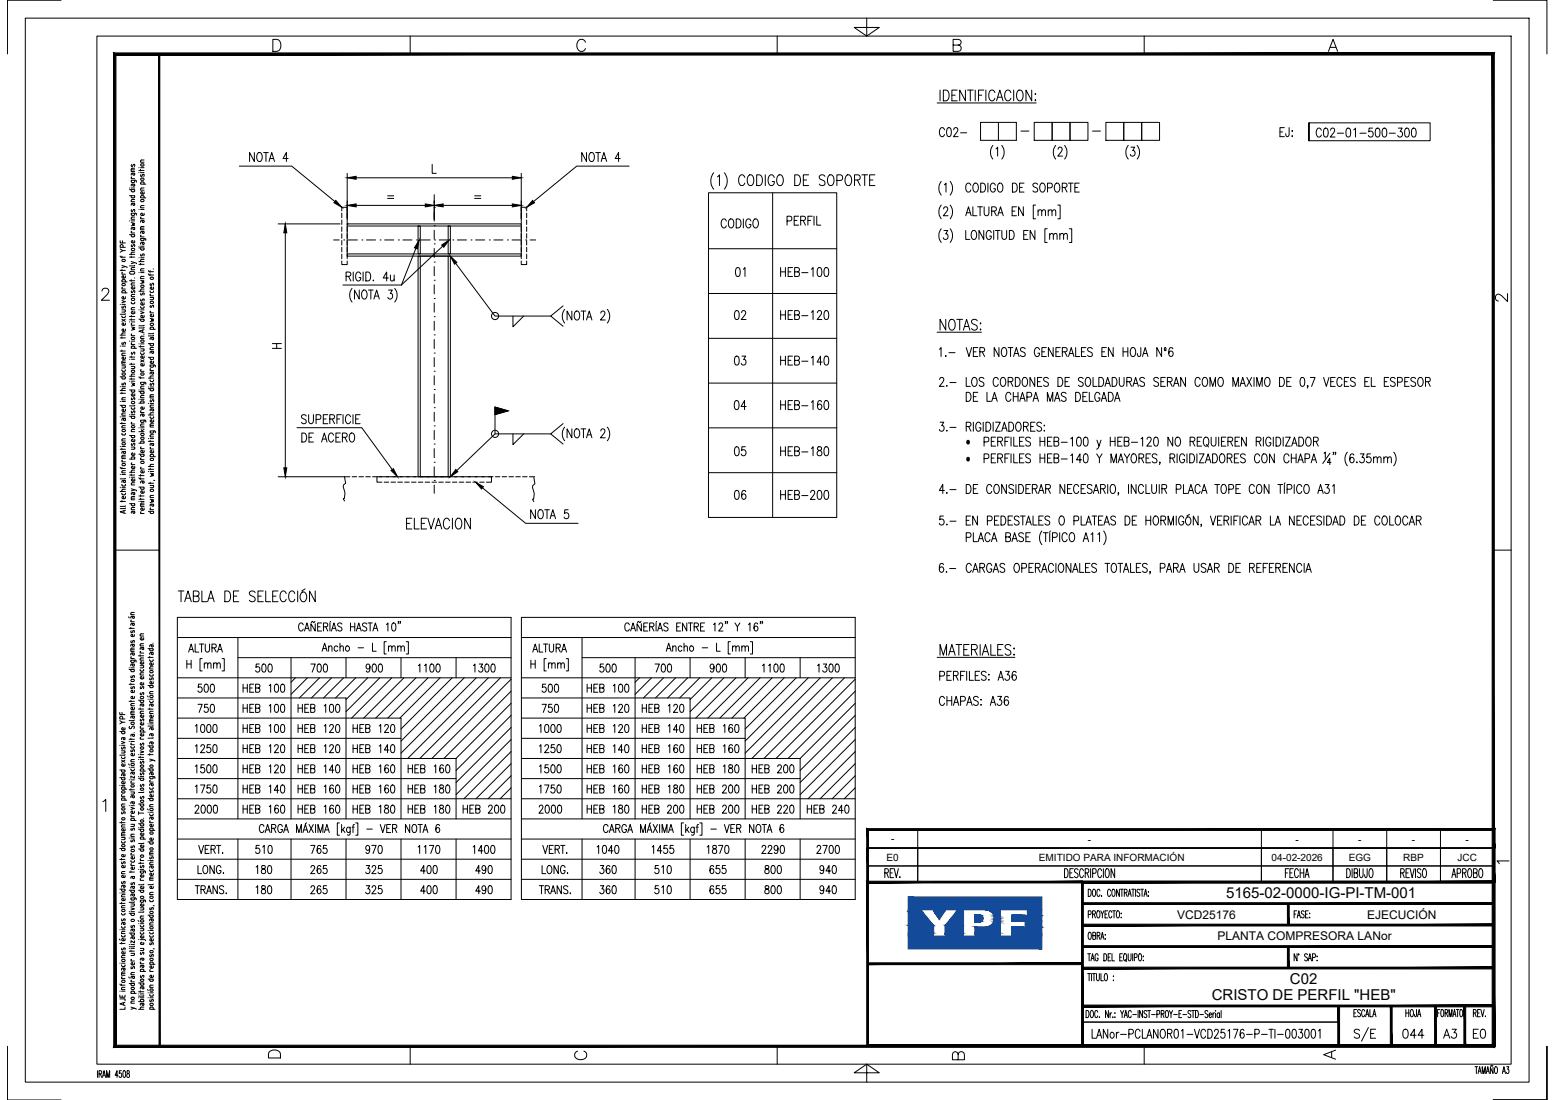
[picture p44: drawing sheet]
<svg xmlns="http://www.w3.org/2000/svg" width="420mm" height="297mm" viewBox="0 0 420 297" stroke-linecap="round" stroke-linejoin="round" font-family="sans-serif">
<defs><g id="words">
<g font-size="4.1">
<text x="331.3" y="242.6">5165-02-0000-IG-PI-TM-001</text>
<text x="348.6" y="265.8">C02</text>
<text x="327.4" y="270.2">CRISTO DE PERFIL &quot;HEB&quot;</text>
</g>
<g font-size="3.6">
<text x="260.9" y="120.5">·</text>
<text x="260.9" y="125">·</text>
</g>
<g font-size="3.2">
<text x="318" y="248.1">VCD25176</text>
<text x="369.4" y="248.1">EJECUCIÓN</text>
<text x="329" y="253.9">PLANTA COMPRESORA LANor</text>
</g>
<g font-size="2.7">
<text x="240.7" y="227.5">-</text>
<text x="293.9" y="227.5">-</text>
<text x="350.1" y="227.5">-</text>
<text x="367" y="227.5">-</text>
<text x="381.5" y="227.5">-</text>
<text x="396" y="227.5">-</text>
<text x="239.5" y="232.4">E0</text>
<text x="280.7" y="232.4">EMITIDO PARA INFORMACIÓN</text>
<text x="343.6" y="232.4">04-02-2026</text>
<text x="364.4" y="232.4">EGG</text>
<text x="379.2" y="232.4">RBP</text>
<text x="393.8" y="232.4">JCC</text>
</g>
</g></defs>
<!-- layer: AESA-Ejes -->
<g fill="none" stroke="#000" stroke-width=".27">
<path d="M117.3 56h.1M117.3 52.6v2.2M117.3 57.3v2.4M90.1 64.8h1.6M92.9 64.8h.1M94.1 64.8h2.5M97.8 64.8h.1M99 64.8h2.5M102.7 64.8h.1M103.9 64.8h2.5M107.6 64.8h.1M108.9 64.8h2.4"/>
<path d="M112.5 64.8h.1M113.8 64.8h2.4M117.3 75.7h.1M117.3 70.8h.1M117.3 65.9h.1M117.3 60.9h.1M117.3 62.2v2.4M117.3 67.1v2.4M117.3 72v2.5M117.3 76.9v2.5M117.5 64.8h.1M118.7 64.8h2.4"/>
<path d="M122.4 64.8h.1M123.6 64.8h2.4M127.3 64.8h.1M128.5 64.8h2.5M132.2 64.8h.1M133.4 64.8h2.5M137.1 64.8h.1M138.3 64.8h2.5M142 64.8h.1M143.3 64.8h1.5M117.3 95.3h.1M117.3 90.4h.1"/>
<path d="M117.3 85.5h.1M117.3 80.6h.1M117.3 81.8v2.5M117.3 86.7v2.5M117.3 91.7v2.4M117.3 96.6v2.4M117.3 119.9h.1M117.3 115h.1M117.3 110.1h.1M117.3 105.2h.1M117.3 100.3h.1M117.3 101.5v2.4"/>
<path d="M117.3 106.4v2.5M117.3 111.3v2.5M117.3 116.2v2.5M117.3 129.7h.1M117.3 124.8h.1M117.3 121.1v2.5M117.3 126.1v2.4M117.3 131v2.2"/>
</g>
<!-- layer: AESA-Cotas -->
<g fill="none" stroke="#000" stroke-width=".27">
<path d="M64.7 44.9h14.1l11.7 9.5M68.7 41.2v2.4l-1.3-2.4v2.4M69.7 41.3l.2-.1a1.32 1.32 0 0 1 1 1 1.32 1.32 0 0 1-.4 1.3l-.2 .1a1.32 1.32 0 0 1-1-1 1.32 1.32 0 0 1 .4-1.3zM71.2 41.2h1.3M71.9 41.2v2.4M72.7 43.6l.7-2.4 .8 2.4M73 42.8h.9M77.9 42.8h-1.4l.9-1.6v2.4M93.8 46.8v12.5M96.2 48h42.2M96.2 55.5h18.7M104.7 52.9h1.7"/>
<path d="M104.7 53.6h1.7M116.8 44.4v2.4h1.1M117.3 54.3v5M119.7 55.5h18.7M128.2 52.9h1.7M128.2 53.6h1.7M140.8 46.8v12.5M158.5 41.2v2.4l-1.3-2.4v2.4M159.5 41.3l.2-.1a1.31 1.31 0 0 1 1 1 1.31 1.31 0 0 1-.5 1.3l-.2 .1a1.32 1.32 0 0 1-1-1 1.32 1.32 0 0 1 .5-1.3zM161 41.2h1.2M161.6 41.2v2.4M162.4 43.6l.8-2.4 .7 2.4"/>
<path d="M162.7 42.8h.9M167.6 42.8h-1.4l.9-1.6v2.4M170 44.9h-14.2l-11.6 9.5M75.2 60.5h16.7M77.1 60.5v65.8M93.8 60.5h.1M123.1 71.1l10.7 14.3h15M73.6 94.1h2.4M73.6 92.8h2.4M74.8 92.8v1.3M138.6 85.4v2.9l2.9-2.9M152.1 82.6l-3.3 2.8 3.3 2.7"/>
<path d="M152.6 83.5a2.99 2.99 0 0 0 0 3.7M154.5 84v2.4l-1.3-2.4v2.4M155.5 84.1l.2-.1a1.32 1.32 0 0 1 1 1 1.32 1.32 0 0 1-.4 1.3l-.2 .1a1.29 1.29 0 0 1-1-1 1.29 1.29 0 0 1 .4-1.3zM157 84h1.3M157.6 84v2.4M158.5 86.4l.7-2.4 .7 2.4M158.7 85.6h1M162.3 84.6l.1-.4a.58 .58 0 0 1 .8-.1 .58 .58 0 0 1 .2 .8l-1.2 1.5h1.3M164.1 83.5a2.91 2.91 0 0 1 0 3.7M133.8 109.9l3.5 1-3.5 1.1zM133.8 109.9v7.3M138.6 117.2v2.9l2.9-2.9"/>
<path d="M148.8 117.2h-15l-10.4 9.9M152.1 114.4l-3.3 2.8 3.3 2.7M152.6 115.3a2.95 2.95 0 0 0 0 3.7M154.5 115.8v2.4l-1.3-2.4v2.4M155.5 115.9l.2-.1a1.3 1.3 0 0 1 1 1 1.3 1.3 0 0 1-.4 1.3l-.2 .1a1.3 1.3 0 0 1-1-1 1.3 1.3 0 0 1 .4-1.3zM157 115.8h1.3M157.6 115.8v2.4M158.5 118.2l.7-2.4 .7 2.4M158.7 117.4h1M162.3 116.4l.4-.6 .6 .1 .1 .4-.2 .8-1 1.1h1.3M164.1 115.3a2.88 2.88 0 0 1 0 3.7M75.2 128.7h17.9"/>
<path d="M77.1 128.7h.1M130.4 131.7l11.6 9.6h14.2M144.7 137.7v2.4l-1.3-2.4v2.4M145.7 137.8l.2-.1a1.32 1.32 0 0 1 1 .9 1.32 1.32 0 0 1-.5 1.4l-.2 .1a1.32 1.32 0 0 1-1-1 1.32 1.32 0 0 1 .5-1.3zM147.2 137.7h1.3M147.8 137.7v2.4M148.9 139.3h.9M153.5 137.7h-.9l-.1 1a.74 .74 0 0 1 1 .1 .74 .74 0 0 1 0 1 .74 .74 0 0 1-1 0l-.1-.2M148.6 140.1l.8-2.4 .7 2.4"/>
<circle cx="133.8" cy="85.3" r=".96"/>
<circle cx="133.8" cy="117.2" r=".96"/>
</g>
<g fill="#000" stroke="#000" stroke-width=".27">
<path d="M90.7 54.1l1.7 1.9-2.2-1.3zM93.8 48l2.4-.4v.8zM93.8 55.5l2.4-.4v.8zM114.9 55.1l2.4 .4-2.4 .4zM117.3 55.5l2.4-.4v.8zM138.4 47.6l2.4 .4-2.4 .4zM138.4 55.1l2.4 .4-2.4 .4zM143.9 54.1l.5 .6-2.1 1.3zM77.1 60.5l.4 2.4h-.8zM121.7 69.2l1.7 1.7-.6 .4zM133.8 109.9l3.5 1-3.5 1.1zM76.7 126.3h.8l-.4 2.4z"/>
<path d="M123.1 126.8l.6 .6-2 1.3zM128.5 130.2l2.1 1.2-.5 .6z"/>
</g>
<!-- layer: AESA-Textos-02 -->
<g fill="none" stroke="#000" stroke-width=".27">
<path d="M255.2 35.1a.65 .65 0 0 0-1-.5 1.63 1.63 0 0 0 .2 2.3 .71 .71 0 0 0 .8-.6M256.1 34.6l.4-.1a1.6 1.6 0 0 1 0 2.4h-.2a1.74 1.74 0 0 1-.2-2.3zM257.7 35.1l.4-.6h.3l.4 .4-.3 .8-.9 1.2h1.3M259.5 35.9h1.7M268.3 39.3a2.96 2.96 0 0 0 0 3.7M270.7 39.3a2.96 2.96 0 0 1 0 3.7M285.2 39.3a2.96 2.96 0 0 0 0 3.7M287.7 39.3a2.96 2.96 0 0 1 0 3.7M304.9 39.3a2.89 2.89 0 0 0 0 3.7M305.6 39.7h1l-.6 1a.71 .71 0 0 1 .6 1 .71 .71 0 0 1-1.2 0M307.3 39.3a2.96 2.96 0 0 1 0 3.7M345.8 35.6h.8"/>
<path d="M347 34.5h-1.2v2.4h1.2M348.3 34.5l-.1 2.2-.2 .2-.4-.1-.2-.7M349.1 35.3v.2zM349.1 36.7v.2zM357 35.2a.65 .65 0 0 0-1-.5 1.58 1.58 0 0 0 .2 2.3 .68 .68 0 0 0 .8-.6M357.9 34.7l.4-.1a1.58 1.58 0 0 1 0 2.4h-.2a1.78 1.78 0 0 1-.2-2.3zM359.5 35.2l.4-.6h.4l.3 .5-.3 .8-.9 1.1h1.3M361.4 36h1.6M363.9 34.7l.5-.1a1.58 1.58 0 0 1 0 2.4h-.2a1.78 1.78 0 0 1-.3-2.3zM365.8 35.1l.4-.5v2.4M367.5 36h1.6M370.9 34.6h-1l-.1 1a.74 .74 0 0 1 1 .1 .74 .74 0 0 1 0 1 .74 .74 0 0 1-1 .1l-.1-.2"/>
<path d="M371.9 34.7l.4-.1a1.58 1.58 0 0 1 0 2.4h-.1a1.38 1.38 0 0 1-.5-1.9zM373.7 34.7l.5-.1a1.58 1.58 0 0 1 0 2.4h-.2a1.71 1.71 0 0 1-.3-2.3zM375.4 36h1.6M377.8 34.6h1.1l-.6 .9a.71 .71 0 0 1 .6 1.1 .71 .71 0 0 1-1.2 0M379.8 34.7l.5-.1a1.58 1.58 0 0 1 0 2.4h-.2a1.78 1.78 0 0 1-.3-2.3zM381.6 34.7l.5-.1a1.58 1.58 0 0 1 0 2.4h-.2a1.78 1.78 0 0 1-.3-2.3zM196.3 59.7a.65 .65 0 0 0-1.1-.5 1.61 1.61 0 0 0 .2 2.3 .71 .71 0 0 0 .9-.5M197.2 59.2l.2-.1a1.3 1.3 0 0 1 1 1 1.3 1.3 0 0 1-.5 1.3l-.2 .1a1.32 1.32 0 0 1-1-.9 1.32 1.32 0 0 1 .5-1.4zM198.9 59.1a1.28 1.28 0 0 1 1.3 .8 1.28 1.28 0 0 1-.4 1.5l-.9 .1zM200.9 59.1v2.4M202.9 59.7a.71 .71 0 0 0-.9-.6 .71 .71 0 0 0-.5 .9v.6a.72 .72 0 0 0 .7 1 .72 .72 0 0 0 .7-1h-.5M203.8 59.2l.2-.1a1.3 1.3 0 0 1 1 1 1.3 1.3 0 0 1-.5 1.3l-.1 .1a1.3 1.3 0 0 1-1.1-.9 1.3 1.3 0 0 1 .5-1.4z"/>
<path d="M212.7 59.7h.8a.66 .66 0 0 0 .5-.7 .66 .66 0 0 0-.5-.6h-.8v2.4M214.6 59.5h.7M215.8 58.4h-1.2v2.4h1.2M216.3 59.5l1.1-.1 .2-.3-.2-.6-1.1-.1v2.4M217 59.5l.6 1.3M218.3 59.5h.7M219.5 58.4h-1.2v2.4M219.9 58.4v2.4M220.7 58.4v2.4h1.1M254.3 49a2.99 2.99 0 0 0 0 3.7M254.3 55.4a2.99 2.99 0 0 0 0 3.7M255 56.4l.2-.4 .5-.2 .3 .3 .1 .4-1.2 1.8h1.3"/>
<path d="M255.2 49.9l.4-.4v2.4M256.7 49a2.99 2.99 0 0 1 0 3.7M256.7 55.4a2.99 2.99 0 0 1 0 3.7M260.9 58.3l.8-2.5 .7 2.5M261.2 57.5h.9M262.3 50a.71 .71 0 0 0-.9-.5 .71 .71 0 0 0-.5 .9v.6a.71 .71 0 0 0 .6 .9 .71 .71 0 0 0 .8-.6M262.9 55.8v2.5h1.1M263.2 49.6l.2-.1a1.32 1.32 0 0 1 1 .9 1.32 1.32 0 0 1-.4 1.4l-.2 .1a1.29 1.29 0 0 1-1-1 1.29 1.29 0 0 1 .4-1.3zM264.2 55.8h1.3M264.8 55.8v2.5M265 49.5a1.3 1.3 0 0 1 1.3 .8 1.3 1.3 0 0 1-.4 1.5l-.9 .1zM265.9 55.8v1.8a.65 .65 0 0 0 .7 .7 .65 .65 0 0 0 .6-.7v-1.8"/>
<path d="M266.9 49.5v2.4M267.9 57l1.1-.1 .2-.4-.2-.5-1.1-.2v2.5M268.6 57l.6 1.3M268.9 50a.64 .64 0 0 0-1-.4 1.58 1.58 0 0 0 .2 2.3 .71 .71 0 0 0 .8-.9h-.4M269.1 40.2l.5-.5v2.4M269.6 58.3l.7-2.5 .8 2.5M269.9 49.6l.2-.1a1.32 1.32 0 0 1 1 .9 1.32 1.32 0 0 1-.5 1.4l-.2 .1a1.3 1.3 0 0 1-1-1 1.3 1.3 0 0 1 .5-1.3zM269.9 57.5h.9M273.5 57h.7M273.6 49.5a1.3 1.3 0 0 1 1.3 .8 1.3 1.3 0 0 1-.4 1.5l-.9 .1zM274.7 55.8h-1.2v2.5h1.2M275.5 50.6h.7"/>
<path d="M276.5 55.8v2.5l-1.3-2.5v2.5M276.7 49.5h-1.2v2.4h1.2M279.8 55.4h-.6v3.7h.6M280.4 49.8a.64 .64 0 0 0-.8-.4 .64 .64 0 0 0-.4 .9l1 .5 .2 .7a.76 .76 0 0 1-1.3 0M280.5 57.1l.4-.5 .5 .2 .1 1.5M280.5 56.6v1.7M281.3 49.6l.2-.1a1.31 1.31 0 0 1 1 .9 1.31 1.31 0 0 1-.5 1.4l-.1 .1a1.3 1.3 0 0 1-1-1 1.3 1.3 0 0 1 .4-1.3zM281.5 57.1l.4-.5 .5 .2 .1 1.5M283 50.7h.9a.67 .67 0 0 0 .5-.6 .67 .67 0 0 0-.5-.6h-.9v2.4M283.2 57.1l.5-.5 .5 .2v1.5M283.2 56.6v1.7M284.2 57.1l.5-.5 .5 .2 .1 1.5"/>
<path d="M285.3 49.6l.2-.1a1.32 1.32 0 0 1 1 .9 1.32 1.32 0 0 1-.5 1.4l-.2 .1a1.3 1.3 0 0 1-1-1 1.3 1.3 0 0 1 .5-1.3zM285.8 55.4h.6v3.7h-.6M285.9 40.3l.4-.6h.3l.4 .5-.3 .8-.9 1.1h1.3M287 50.6l1.1-.1 .2-.3-.2-.6-1.1-.1v2.4M287.7 50.6l.6 1.3M288.7 49.5h1.3M289.3 49.5v2.4M290.4 50.6h.7M291.6 49.5h-1.2v2.4h1.2M199 72.4l.5-.2a1.58 1.58 0 0 1 0 2.5h-.2a1.78 1.78 0 0 1-.3-2.3zM200.8 72.7l.5-.5v2.5M210.9 72.2v2.5"/>
<path d="M210.9 73.4h1.3M212.2 72.2v2.5M213 73.4h.7M214.1 72.2h-1.1v2.5h1.1M214.7 73.4l1.1-.1 .2-.4-.2-.5-1.1-.2v2.5h.8l.4-.2 .1-.6-.5-.5M216.6 73.6h1.7M219.2 72.7l.5-.5v2.5M221.1 72.4l.4-.2a1.58 1.58 0 0 1 0 2.5h-.2a1.78 1.78 0 0 1-.2-2.3zM222.9 72.4l.5-.2a1.58 1.58 0 0 1 0 2.5h-.2a1.78 1.78 0 0 1-.3-2.3zM254.3 61.8a2.99 2.99 0 0 0 0 3.7M255.1 62.2h1l-.6 1a.71 .71 0 0 1 .6 1.1 .71 .71 0 0 1-1.2-.1M256.7 61.8a2.99 2.99 0 0 1 0 3.7"/>
<path d="M260.9 62.2v2.5h1.1M262.8 62.4l.2-.2a1.31 1.31 0 0 1 1 1 1.31 1.31 0 0 1-.5 1.3l-.2 .2a1.3 1.3 0 0 1-1-1 1.3 1.3 0 0 1 .5-1.3zM265.8 62.2v2.5l-1.3-2.5v2.5M267.8 62.8a.71 .71 0 0 0-.8-.6 .71 .71 0 0 0-.5 1v.5a.72 .72 0 0 0 .7 1 .72 .72 0 0 0 .6-1h-.4M268.5 62.2v2.5M268.9 62.2h1.3M269.6 62.2v2.5M270.7 62.2v1.8a.65 .65 0 0 0 .6 .7 .65 .65 0 0 0 .7-.7v-1.8M272.7 62.2a1.29 1.29 0 0 1 1.3 .9 1.29 1.29 0 0 1-.4 1.4l-.9 .2zM276.6 63.4h.7M277.8 62.2h-1.2v2.5h1.2M279.6 62.2v2.5l-1.3-2.5v2.5"/>
<path d="M283 61.8h-.7v3.7h.7M283.6 63.5l.5-.5 .4 .2 .1 1.5M283.6 63v1.7M284.6 63.5l.5-.5 .4 .2 .1 1.5M286.4 63.5l.4-.5 .5 .2 .1 1.5M286.4 63v1.7M287.4 63.5l.4-.5 .5 .2 .1 1.5M288.9 61.8h.7v3.7h-.7M198.7 84l.5-.1a1.58 1.58 0 0 1 0 2.4h-.2a1.78 1.78 0 0 1-.3-2.3zM198.7 96.3l.5-.1a1.58 1.58 0 0 1 0 2.4h-.2a1.8 1.8 0 0 1-.3-2.3zM200.4 84.4l.1-.3a.58 .58 0 0 1 .8-.1 .58 .58 0 0 1 .1 .8l-1.1 1.5h1.3M200.5 96.2h1l-.6 .9a.72 .72 0 0 1 .6 1.1 .72 .72 0 0 1-1.2-.1"/>
<path d="M210.9 83.9v2.4M210.9 96.2v2.4M210.9 85h1.3M210.9 97.3h1.3M212.2 83.9v2.4M212.2 96.2v2.4M213 85h.7M213 97.3h.7M214.1 83.9h-1.1v2.4h1.1M214.1 96.2h-1.1v2.4h1.1M214.7 85l1.1-.1 .2-.3-.2-.6-1.1-.1v2.4h.8l.4-.2 .1-.6-.5-.5M214.7 97.3l1.1-.1 .2-.3-.2-.6-1.1-.1v2.4h.8l.4-.3 .1-.5-.5-.5"/>
<path d="M216.6 85.2h1.7M216.6 97.5h1.7M219.2 84.3l.5-.4v2.4M219.2 96.6l.5-.4v2.4M220.9 84.4l.4-.5h.3l.4 .4-.3 .8-.9 1.2h1.3M222.2 97.8h-1.4l.9-1.6v2.4M222.9 84l.5-.1a1.58 1.58 0 0 1 0 2.4h-.2a1.78 1.78 0 0 1-.3-2.3zM222.9 96.3l.5-.1a1.58 1.58 0 0 1 0 2.4h-.2a1.8 1.8 0 0 1-.3-2.3zM253.8 94.3l.5-.4v2.4M255.6 96v.3zM256.4 95.2h1.6M261.1 93.9l.7 2.4 .7-2.4"/>
<path d="M263 95h.7M264.2 93.9h-1.2v2.4h1.2M264.8 95l1.1-.1 .1-.3-.1-.6-1.1-.1v2.4M265.4 95l.6 1.3M269.9 93.9v2.4l-1.3-2.4v2.4M270.9 94l.2-.1a1.32 1.32 0 0 1 1 .9 1.32 1.32 0 0 1-.4 1.4l-.2 .1a1.32 1.32 0 0 1-1-1 1.32 1.32 0 0 1 .4-1.3zM272.4 93.9h1.3M273 93.9v2.4M273.9 96.3l.7-2.4 .8 2.4M274.2 95.5h.9M277 94.2a.65 .65 0 0 0-.8-.3 .65 .65 0 0 0-.4 .8l1 .5 .2 .7a.76 .76 0 0 1-1.3 0M280.9 94.4a.72 .72 0 0 0-.9-.5 .72 .72 0 0 0-.5 .9v.6a.73 .73 0 0 0 .7 .9 .73 .73 0 0 0 .7-.9h-.5"/>
<path d="M281.5 95h.8M282.7 93.9h-1.2v2.4h1.2M284.6 93.9v2.4l-1.3-2.4v2.4M285.3 95h.7M286.5 93.9h-1.2v2.4h1.2M287 95l1.2-.1 .1-.3-.1-.6-1.2-.1v2.4M287.7 95l.6 1.3M288.7 96.3l.8-2.4 .7 2.4M289 95.5h.9M290.6 93.9v2.4h1.1M292.2 95h.7M293.4 93.9h-1.2v2.4h1.2"/>
<path d="M295.1 94.2a.69 .69 0 0 0-.7-.4 .69 .69 0 0 0-.5 .6l.1 .4 1 .4 .1 .7a.75 .75 0 0 1-1.2 0M297.7 95h.8M298.9 93.9h-1.2v2.4h1.2M300.8 93.9v2.4l-1.3-2.4v2.4M303.4 95h1.3M303.4 93.9v2.4M304.7 93.9v2.4M305.8 94l.1-.1a1.32 1.32 0 0 1 1 .9 1.32 1.32 0 0 1-.4 1.4l-.2 .1a1.32 1.32 0 0 1-1-1 1.32 1.32 0 0 1 .5-1.3zM308.3 93.9v1.8l-.2 .5h-.6l-.2-.7M308.7 96.3l.7-2.4 .8 2.4M309 95.5h.9M313.9 93.9v2.4l-1.3-2.4v2.4"/>
<path d="M314.6 94.7h.5M314.6 94l.2-.1a.36 .36 0 0 1 .3 .3 .36 .36 0 0 1-.3 .4zM316.9 94.2a.52 .52 0 0 0-.8-.2 1.52 1.52 0 0 0 .3 2.3 .68 .68 0 0 0 .6-1 .68 .68 0 0 0-1.1-.2l-.1 .4M198.7 108.3l.4-.1a1.6 1.6 0 0 1 0 2.4h-.2a1.8 1.8 0 0 1-.2-2.3zM201.6 109.8h-1.4l1-1.6v2.4M210.9 108.2v2.4M210.9 109.3h1.3M212.2 108.2v2.4M213 109.3h.7M214.1 108.2h-1.1v2.4h1.1M214.7 109.3l1.1-.1 .2-.3-.2-.6-1.1-.1v2.4h.8a.66 .66 0 0 0 .5-.6 .66 .66 0 0 0-.5-.7M216.6 109.6h1.7"/>
<path d="M219.2 108.6l.5-.4v2.4M222 108.5l-.1-.2-.5-.1a1.45 1.45 0 0 0 .1 2.4 .72 .72 0 0 0 .6-.9 .72 .72 0 0 0-1-.5l-.2 .6M222.9 108.3l.5-.1a1.6 1.6 0 0 1 0 2.4h-.2a1.8 1.8 0 0 1-.3-2.3zM253.9 102.5l.4-.6 .5 .1 .2 .4-.3 .8-.9 1.1h1.3M254 114h1l-.6 .9a.71 .71 0 0 1 .7 1.1 .71 .71 0 0 1-1.3 0M255.8 104.1v.2zM255.8 116.2v.2zM256.7 103.3h1.6M256.7 115.4h1.6M261.1 101.9v2.4h1.1M261.1 105.9a1.3 1.3 0 0 1 1.3 .9 1.3 1.3 0 0 1-.4 1.5l-.9 .1zM261.1 115.2l1.1-.2 .2-.3-.2-.6-1.1-.1v2.4"/>
<path d="M261.7 115.2l.7 1.2M262.9 102l.2-.1a1.32 1.32 0 0 1 1 1 1.32 1.32 0 0 1-.4 1.3l-.2 .1a1.32 1.32 0 0 1-1-.9 1.32 1.32 0 0 1 .4-1.4zM263 107.1h.7M263 114v2.4M264.2 105.9h-1.2v2.5h1.2M265 114.6a.71 .71 0 0 0-.9-.6 .71 .71 0 0 0-.4 .9v.6a.72 .72 0 0 0 .6 1 .72 .72 0 0 0 .7-1h-.4M265.7 114v2.4M265.9 102.3a.64 .64 0 0 0-.9-.4 .64 .64 0 0 0-.3 .8l1 .6 .2 .7a.76 .76 0 0 1-1.3 0M265.9 119.3h.8a.67 .67 0 0 0 .5-.6 .67 .67 0 0 0-.5-.6h-.8v2.4M266.4 114a1.3 1.3 0 0 1 1.3 .8 1.3 1.3 0 0 1-.4 1.5l-.9 .1zM266.7 105.9v2.5h1.1M267.8 119.2h.8"/>
<path d="M268 108.4l.7-2.5 .8 2.5M268.2 107.6h1M268.4 114v2.4M269 114h1.3l-1.3 2.4h1.3M269 118.1h-1.2v2.4h1.2M269.6 119.2l1.1-.1 .2-.4-.2-.5-1.1-.1v2.4M269.7 102.5a.71 .71 0 0 0-.8-.6 .71 .71 0 0 0-.5 .9v.6a.71 .71 0 0 0 .5 .9 .71 .71 0 0 0 .8-.5M270.2 119.2l.7 1.3M270.7 102l.1-.1a1.32 1.32 0 0 1 1 1 1.32 1.32 0 0 1-.4 1.3l-.2 .1a1.3 1.3 0 0 1-1-.9 1.3 1.3 0 0 1 .5-1.4zM270.7 116.4l.7-2.4 .7 2.4M270.9 115.6h.9M271.5 119.2h.8"/>
<path d="M272.4 103.1l1.1-.1 .2-.4-.2-.6-1.1-.1v2.4M272.6 114a1.29 1.29 0 0 1 1.3 .8 1.29 1.29 0 0 1-.4 1.5l-.9 .1zM272.7 118.1h-1.2v2.4M273 103.1l.7 1.2M273.1 106.5a.71 .71 0 0 0-.8-.5 .71 .71 0 0 0-.5 .9v.5a.71 .71 0 0 0 .5 1 .71 .71 0 0 0 .8-.6M273.2 118.1v2.4M273.8 107.1h1.3M273.8 105.9v2.5M273.9 118.1v2.4h1.1M274.3 101.9a1.27 1.27 0 0 1 1.3 .7 1.27 1.27 0 0 1-.2 1.4l-.4 .3h-.7zM274.8 114.1l.2-.1a1.32 1.32 0 0 1 1 1 1.32 1.32 0 0 1-.5 1.3l-.1 .1a1.32 1.32 0 0 1-1.1-.9 1.32 1.32 0 0 1 .5-1.4zM275.1 105.9v2.5"/>
<path d="M275.5 119.2h.7M275.5 108.4l.8-2.5 .7 2.5M275.8 107.6h.9M276.5 102l.2-.1a1.32 1.32 0 0 1 1 1 1.32 1.32 0 0 1-.4 1.3l-.2 .1a1.32 1.32 0 0 1-1-.9 1.32 1.32 0 0 1 .4-1.4zM276.5 115.2l1.1-.2 .2-.3-.1-.5-.3-.2h-.9v2.4M276.7 118.1h-1.2v2.4h1.2M277.2 115.2l.6 1.2M277.5 107.2l1.1-.1 .2-.3-.2-.7-1.1-.2v2.5M278.4 118.4a.69 .69 0 0 0-.7-.4 .69 .69 0 0 0-.6 .6l.2 .4 1 .4 .1 .7a.75 .75 0 0 1-1.3 0M278.5 115.2h.7M279.1 108.4l.8-2.5 .7 2.5M279.4 107.6h.9"/>
<path d="M279.6 101.9v2.4l-1.3-2.4v2.4M279.7 114h-1.2v2.4h1.2M280.3 103.1h.8M281 119.2h1.3M281 118.1v2.4M281.4 114.4a.64 .64 0 0 0-.8-.4 .64 .64 0 0 0-.4 .8l1 .6a.66 .66 0 0 1-.1 1 .66 .66 0 0 1-1-.3M281.5 101.9h-1.2v2.4h1.2M282.1 116.3h.2zM282.2 114.8v.2zM282.3 118.1v2.4M283 108.4v-2.5l.7 2.5 .8-2.5v2.5M283 119.2h.8"/>
<path d="M283.3 102.3a.65 .65 0 0 0-.9-.4 .65 .65 0 0 0-.3 .8l1 .6 .2 .7a.76 .76 0 0 1-1.3 0M284.2 118.1h-1.2v2.4h1.2M284.8 119.2l1.1-.1 .2-.4-.2-.5-1.1-.1v2.4h.8l.4-.3 .1-.5-.5-.5M284.9 108.4l.8-2.5 .7 2.5M285.2 107.6h.9M285.9 101.9a1.27 1.27 0 0 1 1.2 .7 1.27 1.27 0 0 1-.1 1.4l-.5 .3h-.6zM286.7 119.4h1.7M287.8 103.1h.7M288.1 106.3a.63 .63 0 0 0-.9-.4 .63 .63 0 0 0-.3 .9l1 .5a.67 .67 0 0 1-.2 1.1 .67 .67 0 0 1-.9-.4M289 101.9h-1.2v2.4h1.2M289.3 118.5l.5-.4v2.4M290.6 105.9a1.3 1.3 0 0 1 1.4 .9 1.3 1.3 0 0 1-.4 1.5l-1 .1z"/>
<path d="M291.1 118.2l.5-.1a1.58 1.58 0 0 1 0 2.4h-.2a1.8 1.8 0 0 1-.3-2.3zM292.6 107.1h.7M292.7 102.3a.65 .65 0 0 0-.9-.4 .65 .65 0 0 0-.3 .8l1 .6 .2 .7a.76 .76 0 0 1-1.3 0M293 118.2l.5-.1a1.58 1.58 0 0 1 0 2.4h-.2a1.8 1.8 0 0 1-.3-2.3zM293.6 102l.2-.1a1.32 1.32 0 0 1 1 1 1.32 1.32 0 0 1-.5 1.3l-.1 .1a1.31 1.31 0 0 1-1.1-.9 1.31 1.31 0 0 1 .5-1.4zM293.8 105.9h-1.2v2.5h1.2M294.3 105.9v2.5h1.1M295.3 101.9v2.4h1.1M296.4 118.9l.5 1.6 .6-1.6M296.9 101.9a1.3 1.3 0 0 1 1.3 .8 1.3 1.3 0 0 1-.4 1.5l-.9 .1zM297.2 106.5a.71 .71 0 0 0-.9-.5 .71 .71 0 0 0-.5 .9v.5a.72 .72 0 0 0 .7 1 .72 .72 0 0 0 .7-1h-.5M297.6 108.4l.7-2.5 .7 2.5"/>
<path d="M297.8 107.6h.9M298.6 104.3l.7-2.4 .7 2.4M298.9 103.5h.9M299.5 105.9a1.3 1.3 0 0 1 1.3 .9 1.3 1.3 0 0 1-.4 1.5l-.9 .1zM300 119.2h1.3M300 118.1v2.4M300.5 101.9a1.27 1.27 0 0 1 1.2 .7 1.27 1.27 0 0 1-.1 1.4l-.5 .3h-.6zM301.1 108.4l.8-2.5 .7 2.5M301.3 118.1v2.4M301.4 107.6h.9M302 119.2h.8M302.4 101.9v1.8a.65 .65 0 0 0 .7 .6 .65 .65 0 0 0 .6-.6v-1.8"/>
<path d="M303.2 118.1h-1.2v2.4h1.2M303.8 119.2l1.1-.1 .2-.4-.2-.5-1.1-.1v2.4h.8a.67 .67 0 0 0 .5-.7 .67 .67 0 0 0-.5-.6M304.5 103.1l1.1-.1 .2-.4-.2-.6-1.1-.1v2.4M305.1 103.1l.7 1.2M305.7 119.4h1.7M306.1 104.3l.8-2.4 .7 2.4M306.4 103.5h.9M308.3 118.5l.4-.4v2.4M309.2 102.3a.69 .69 0 0 0-.7-.4 .69 .69 0 0 0-.5 .6l.1 .3 1 .5 .1 .7a.75 .75 0 0 1-1.2 0M309.9 118.6l.4-.5 .6 .1 .1 .3-.2 .8-.9 1.2h1.2M312 118.2l.4-.1a1.58 1.58 0 0 1 0 2.4h-.1a1.8 1.8 0 0 1-.3-2.3zM313 102.3a.65 .65 0 0 0-.8-.4 .65 .65 0 0 0-.4 .8l1 .6 .2 .7a.76 .76 0 0 1-1.3 0"/>
<path d="M313.7 103.1h.7M314.9 101.9h-1.2v2.4h1.2M315.4 103.1l1.1-.1 .2-.4-.2-.6-1.1-.1v2.4M316.1 103.1l.6 1.2M316.9 118.1v2.4l-1.3-2.4v2.4M317.1 104.3l.7-2.4 .8 2.4M317.4 103.5h.9M317.9 118.2l.2-.1a1.32 1.32 0 0 1 1 .9 1.32 1.32 0 0 1-.5 1.4l-.2 .1a1.31 1.31 0 0 1-1-1 1.31 1.31 0 0 1 .5-1.3zM320.3 101.9v2.4l-1.3-2.4v2.4M321.6 119.2l1.1-.1 .2-.4-.2-.5-1.1-.1v2.4M322.2 119.2l.7 1.3M323.5 119.2h.7"/>
<path d="M324.3 102.5a.71 .71 0 0 0-.9-.6 .71 .71 0 0 0-.5 .9v.6a.71 .71 0 0 0 .5 .9 .71 .71 0 0 0 .9-.5M324.7 118.1h-1.2v2.4h1.2M325.2 102l.2-.1a1.32 1.32 0 0 1 1 1 1.32 1.32 0 0 1-.5 1.3l-.1 .1a1.3 1.3 0 0 1-1.1-.9 1.3 1.3 0 0 1 .5-1.4zM325.5 118.2l.2-.1a1.31 1.31 0 0 1 1 .9 1.31 1.31 0 0 1-.4 1.4l-.2 .1a1.32 1.32 0 0 1-1-1 1.32 1.32 0 0 1 .4-1.3zM326.9 104.3v-2.4l.8 2.4 .7-2.4v2.4M327.3 118.1v1.7a.66 .66 0 0 0 .3 .6 .66 .66 0 0 0 .7 0l.2-.6v-1.7M329.3 118.1v2.4M329.4 102l.2-.1a1.31 1.31 0 0 1 1 1 1.31 1.31 0 0 1-.4 1.3l-.2 .1a1.32 1.32 0 0 1-1-.9 1.32 1.32 0 0 1 .4-1.4zM330 119.2h.8M331.2 118.1h-1.2v2.4h1.2M331.8 119.2l1.1-.1 .2-.4-.2-.5-1.1-.1v2.4M332.4 119.2l.7 1.3"/>
<path d="M333.1 104.3v-2.4l.8 2.4 .7-2.4v2.4M333.7 119.2h.8M334.9 118.1h-1.2v2.4h1.2M335 104.3l.8-2.4 .7 2.4M335.3 103.5h1M336.8 118.1v2.4l-1.3-2.4v2.4M336.9 101.9l1.3 2.4M338.2 101.9l-1.3 2.4M338.8 101.9v2.4M339.4 119.2l1.1-.1 .2-.4-.2-.5-1.1-.1v2.4M339.6 104.3v-2.4l.7 2.4 .7-2.4v2.4M340.1 119.2l.6 1.3"/>
<path d="M341.4 118.1v2.4M342.1 102l.1-.1a1.32 1.32 0 0 1 1 1 1.32 1.32 0 0 1-.4 1.3l-.2 .1a1.32 1.32 0 0 1-1-.9 1.32 1.32 0 0 1 .5-1.4zM343.4 118.6a.71 .71 0 0 0-.9-.5 .71 .71 0 0 0-.5 .9v.5a.72 .72 0 0 0 .7 1 .72 .72 0 0 0 .7-1h-.5M344 118.1v2.4M344.8 118.1a1.27 1.27 0 0 1 1.2 .6 1.27 1.27 0 0 1-.1 1.4l-.5 .4h-.6zM345.7 101.9a1.3 1.3 0 0 1 1.4 .8 1.3 1.3 0 0 1-.4 1.5l-1 .1zM346.7 118.1v2.4M347.3 118.1h1.3l-1.3 2.4h1.3M347.7 103.1h.7M348.9 101.9h-1.2v2.4h1.2M349.3 119.7h.9M350.9 118.1a1.3 1.3 0 0 1 1.4 .8 1.3 1.3 0 0 1-.4 1.5l-1 .1z"/>
<path d="M351.5 102l.5-.1a1.58 1.58 0 0 1 0 2.4h-.2a1.42 1.42 0 0 1-.4-1.9zM353.2 118.2l.1-.1a1.3 1.3 0 0 1 1.1 .9 1.3 1.3 0 0 1-.5 1.4l-.2 .1a1.32 1.32 0 0 1-1-1 1.32 1.32 0 0 1 .5-1.3zM353.4 104.2h-.2h.2l-.2 .6M354 101.9h1.3l-.9 2.4M354.9 119.2l1.1-.1 .2-.4-.2-.5-1.1-.1v2.4M355.6 119.2l.6 1.3M357.6 101.9l.8 2.4 .7-2.4M359.6 103.1h.7M360.8 101.9h-1.2v2.4h1.2M362.6 102.5a.71 .71 0 0 0-.9-.6 .71 .71 0 0 0-.5 .9v.6a.71 .71 0 0 0 .5 .9 .71 .71 0 0 0 .9-.5M363.2 103.1h.8M364.4 101.9h-1.2v2.4h1.2"/>
<path d="M366.2 102.3a.68 .68 0 0 0-.7-.4 .68 .68 0 0 0-.6 .6l.2 .3 .9 .5 .2 .7a.76 .76 0 0 1-1.3 0M368.8 103.1h.7M370 101.9h-1.2v2.4h1.2M370.5 101.9v2.4h1.1M374 103.1h.8M375.2 101.9h-1.2v2.4h1.2M377 102.3a.65 .65 0 0 0-.8-.4 .65 .65 0 0 0-.4 .8l1 .6 .2 .7a.76 .76 0 0 1-1.3 0M377.6 103.2h.9a.67 .67 0 0 0 .4-.6 .67 .67 0 0 0-.4-.7h-.9v2.4M379.6 103.1h.7M380.7 101.9h-1.1v2.4h1.1M382.5 102.3a.65 .65 0 0 0-.8-.4 .65 .65 0 0 0-.4 .8l1 .6 .2 .7a.76 .76 0 0 1-1.3 0M383.4 102l.2-.1a1.32 1.32 0 0 1 1 1 1.32 1.32 0 0 1-.4 1.3l-.2 .1a1.32 1.32 0 0 1-1-.9 1.32 1.32 0 0 1 .4-1.4z"/>
<path d="M385.2 103.1l1.1-.1 .2-.4-.2-.6-1.1-.1v2.4M385.8 103.1l.7 1.2M198.7 132.6l.5-.2a1.6 1.6 0 0 1 0 2.5h-.2a1.8 1.8 0 0 1-.3-2.3zM198.7 120.8l.5-.2a1.6 1.6 0 0 1 0 2.5h-.2a1.8 1.8 0 0 1-.3-2.3zM201.4 120.6h-.9l-.1 1.1a.74 .74 0 0 1 1 .1 .74 .74 0 0 1 0 1 .74 .74 0 0 1-1 0l-.1-.2M201.5 132.8l-.1-.2-.5-.2a1.45 1.45 0 0 0 .1 2.5 .69 .69 0 0 0 .6-1 .69 .69 0 0 0-1.1-.2l-.1 .4M210.9 120.6v2.5M210.9 132.4v2.5M210.9 133.6h1.3M210.9 121.8h1.3M212.2 120.6v2.5M212.2 132.4v2.5"/>
<path d="M213 133.6h.7M213 121.8h.7M214.1 132.4h-1.1v2.5h1.1M214.1 120.6h-1.1v2.5h1.1M214.7 133.6l1.1-.1 .2-.4-.2-.5-1.1-.2v2.5h.8l.4-.3 .1-.5-.5-.5M214.7 121.8l1.1-.1 .2-.4-.2-.5-1.1-.2v2.5h.8l.4-.3 .1-.5-.5-.5M216.6 133.8h1.7M216.6 122h1.7M219 133l.4-.6h.4l.3 .5-.2 .8-1 1.2h1.3M219.2 121.1l.5-.5v2.5M221 120.8v.6a.97 .97 0 0 1 .9 .5 .97 .97 0 0 1 0 1 .76 .76 0 0 1-1.2-.5 .76 .76 0 0 1 1-.8l.2-.2a.51 .51 0 0 0-.3-.8zM221.1 132.6l.4-.2a1.6 1.6 0 0 1 0 2.5h-.2a1.8 1.8 0 0 1-.2-2.3z"/>
<path d="M222.9 132.6l.5-.2a1.6 1.6 0 0 1 0 2.5h-.2a1.8 1.8 0 0 1-.3-2.3zM222.9 120.8l.5-.2a1.6 1.6 0 0 1 0 2.5h-.2a1.8 1.8 0 0 1-.3-2.3zM254.9 139.3h-.9l-.1 1.1a.75 .75 0 0 1 1 .1 .75 .75 0 0 1 0 1 .75 .75 0 0 1-1 0l-.1-.2M255.2 132.4h-1.4l.9-1.6v2.5M255.8 133v.3zM256.7 132.2h1.6M261.1 130.8a1.27 1.27 0 0 1 1.2 .7 1.27 1.27 0 0 1-.1 1.4l-.5 .4h-.6zM262.3 139.3h-1.2v2.5h1.2M263 132h.7M264.1 139.3v2.5l-1.3-2.5v2.5M264.2 130.8h-1.2v2.5h1.2M265.9 123.8h.8a.67 .67 0 0 0 .5-.6 .67 .67 0 0 0-.5-.6h-.8v2.4"/>
<path d="M267.8 123.7h.8M268 131.4a.65 .65 0 0 0-1-.5 1.63 1.63 0 0 0 .1 2.4 .67 .67 0 0 0 .9-.6M268.9 130.9l.2-.1a1.32 1.32 0 0 1 1 1 1.32 1.32 0 0 1-.5 1.3l-.1 .2a1.32 1.32 0 0 1-1-1 1.32 1.32 0 0 1 .4-1.4zM269 122.6h-1.2v2.4h1.2M269.6 123.7l1.1-.1 .2-.3-.2-.6-1.1-.1v2.4M269.9 139.3h-1.2v2.5h1.2M270.2 123.7l.7 1.3M270.5 139.3a1.3 1.3 0 0 1 1.3 .9 1.3 1.3 0 0 1-.4 1.5l-.9 .1zM271.5 123.7h.8M271.9 130.8v2.5l-1.2-2.5v2.5M272.7 122.6h-1.2v2.4M273.2 122.6v2.4"/>
<path d="M273.6 139.3h-1.2v2.5h1.2M273.9 131.2a.65 .65 0 0 0-.8-.4 .65 .65 0 0 0-.4 .8l1 .6a.6 .6 0 0 1 .2 .6 .6 .6 0 0 1-.5 .5l-.6-.2-.2-.2M273.9 122.6v2.4h1.1M274.5 130.8v2.5M275.3 130.8a1.3 1.3 0 0 1 1.3 .8 1.3 1.3 0 0 1-.4 1.5l-.9 .2zM275.4 139.7a.68 .68 0 0 0-.8-.4 .68 .68 0 0 0-.5 .6l.1 .4 1 .4 .2 .7a.74 .74 0 0 1-1.3 0M275.5 123.7h.7M275.7 139.3h1.3M276.4 139.3v2.5M276.7 122.6h-1.2v2.4h1.2M277.2 132h.7M278.4 130.8h-1.2v2.5h1.2"/>
<path d="M278.4 122.9a.69 .69 0 0 0-.7-.4 .69 .69 0 0 0-.6 .6l.2 .4 1 .4 .1 .7a.75 .75 0 0 1-1.3 0M278.9 132l1.2-.1 .1-.4-.1-.6-1.2-.1v2.5M279.1 139.3v2.5h1.1M279.6 132l.6 1.3M280.6 133.3l.7-2.5 .8 2.5M280.9 132.4h.9M281 122.6v2.4M281 123.7h1.3M281.9 139.3h-1.2v2.5h1.2M282.3 122.6v2.4M282.5 132l1.1-.1 .2-.4-.2-.6-1.1-.1v2.5M283 123.7h.8"/>
<path d="M283.2 132l.6 1.3M283.6 139.7a.68 .68 0 0 0-.7-.4 .68 .68 0 0 0-.6 .6l.2 .4 1 .4 .1 .7a.73 .73 0 0 1-1.3 0M284.2 122.6h-1.2v2.4h1.2M284.8 123.7l1.1-.1 .2-.3-.2-.6-1.1-.1v2.4h.8l.5-.5a.65 .65 0 0 0-.5-.8M286.5 139.5l.2-.2a1.33 1.33 0 0 1 1 1 1.33 1.33 0 0 1-.5 1.4l-.2 .1a1.33 1.33 0 0 1-.9-1 1.33 1.33 0 0 1 .4-1.3zM286.7 123.9h1.7M287.7 130.8v2.5l-1.3-2.5v2.5M288.4 132h.8M289.3 123l.5-.4v2.4M289.6 130.8h-1.2v2.5h1.2M291.5 131.4a.65 .65 0 0 0-1.1-.5 1.63 1.63 0 0 0 .2 2.4 .67 .67 0 0 0 .9-.6M292.1 139.3v2.5h1.1"/>
<path d="M292.1 132h.8M292.2 124.2h-1.3l.9-1.6v2.4M293 122.7l.5-.1a1.58 1.58 0 0 1 0 2.4h-.2a1.8 1.8 0 0 1-.3-2.3zM293.3 130.8h-1.2v2.5h1.2M295.1 131.2a.65 .65 0 0 0-.9-.4 .65 .65 0 0 0-.3 .8l1 .6a.6 .6 0 0 1 .2 .6 .6 .6 0 0 1-.5 .5l-.6-.2-.2-.2M295.1 139.3h1.3M295.4 133.3l.8-2.5 .7 2.5M295.7 132.4h.9M295.7 139.3v2.5M296.3 122.6l.8 1.1v1.3M296.9 120.5l-.1 .4-.5 .4M297.4 132l1.1-.1 .2-.4-.2-.6-1.1-.1v2.5"/>
<path d="M297.8 122.6l-.7 1.1M298 139.3h-1.2v2.5h1.2M298 132l.7 1.3M299.3 130.8v2.5M300.2 125v-2.4l.7 2.4 .7-2.4v2.4M300.3 130.9l.2-.1a1.32 1.32 0 0 1 1 1 1.32 1.32 0 0 1-.4 1.3l-.2 .2a1.32 1.32 0 0 1-1-1 1.32 1.32 0 0 1 .4-1.4zM301.4 139.7a.68 .68 0 0 0-.7-.4 .68 .68 0 0 0-.6 .6l.2 .4 .9 .4 .2 .7a.73 .73 0 0 1-1.3 0M302.1 125l.8-2.4 .7 2.4M302.3 133.1h-.2h.2l-.2 .6M302.4 124.2h.9M303.8 122.6l.7 1.1v1.3M304 139.3a1.3 1.3 0 0 1 1.3 .9 1.3 1.3 0 0 1-.4 1.5l-.9 .1z"/>
<path d="M304.9 130.8v2.5M305.2 122.6l-.7 1.1M306 122.7l.2-.1a1.32 1.32 0 0 1 1 .9 1.32 1.32 0 0 1-.5 1.4l-.2 .1a1.32 1.32 0 0 1-1-1 1.32 1.32 0 0 1 .5-1.3zM307 130.8v2.5l-1.3-2.5v2.5M307.1 139.3h-1.2v2.5h1.2M307.7 123.7l1.1-.1 .2-.3-.2-.6-1.1-.1v2.4M308.4 123.7l.6 1.3M309 131.4a.65 .65 0 0 0-1-.5 1.63 1.63 0 0 0 .1 2.4 .67 .67 0 0 0 .9-.6M309.6 130.8v2.5h1.1M309.6 139.3v2.5M309.7 123.7h.7M310.9 122.6h-1.2v2.4h1.2"/>
<path d="M310.9 139.3v2.5M311.2 130.8v1.8a.65 .65 0 0 0 .3 .6 .65 .65 0 0 0 .7-.1l.3-.5v-1.8M311.9 139.5l.2-.2a1.31 1.31 0 0 1 1 1 1.31 1.31 0 0 1-.4 1.4l-.2 .1a1.33 1.33 0 0 1-1-1 1.33 1.33 0 0 1 .4-1.3zM312.6 122.9a.69 .69 0 0 0-.7-.4 .69 .69 0 0 0-.6 .6l.2 .4 .9 .4 .2 .7a.75 .75 0 0 1-1.3 0M313.2 130.8v2.5M313.4 124.9h-.1h.1l-.1 .5M313.9 132l1.2-.1 .1-.4-.1-.6-1.2-.1v2.5M314.6 132l.6 1.3M316.1 123.7l1.1-.1 .2-.3-.2-.6-1.1-.1v2.4M316.8 123.7l.6 1.3M317.8 132.1l1.1-.1 .2-.4-.2-.7-1.1-.1v2.5M317.8 139.3v2.5"/>
<path d="M318.1 122.6v2.4M319.8 130.8v2.5h1.1M319.8 139.9a.71 .71 0 0 0-.8-.5 .71 .71 0 0 0-.5 .9v.6a.72 .72 0 0 0 .7 .9 .72 .72 0 0 0 .6-.9h-.4M320.1 123.1a.71 .71 0 0 0-.9-.5 .71 .71 0 0 0-.5 .9v.6a.72 .72 0 0 0 .7 .9 .72 .72 0 0 0 .7-.9h-.5M320.7 139.7l.2-.1a1.11 1.11 0 0 1 .9 1.1 1.11 1.11 0 0 1-.9 1.1 1.36 1.36 0 0 1-.2-2.1zM320.7 122.6v2.4M321.1 133.3l.7-2.5 .7 2.5M321.3 132.4h.9M321.4 138.9l-.7 .4M321.5 122.6a1.3 1.3 0 0 1 1.3 .8 1.3 1.3 0 0 1-.4 1.5l-.9 .1zM323.4 122.6v2.4M323.7 139.3v2.5l-1.3-2.5v2.5"/>
<path d="M324 122.6h1.3l-1.3 2.4h1.3M324.3 131.4a.71 .71 0 0 0-.9-.6 .71 .71 0 0 0-.5 .9v.6a.71 .71 0 0 0 .5 .9 .71 .71 0 0 0 .9-.5M324.6 133.3l.8-2.5 .7 2.5M324.9 132.4h.9M325.7 125l.7-2.4 .8 2.4M326 120l.5 .7M326 124.2h.9M327 139.3l.8 2.5 .7-2.5M327.6 122.6a1.27 1.27 0 0 1 1.3 .6 1.27 1.27 0 0 1-.2 1.4l-.4 .4h-.7zM328.2 130.8h1.3M328.9 130.8v2.5M329.8 122.7l.2-.1a1.32 1.32 0 0 1 1 .9 1.32 1.32 0 0 1-.4 1.4l-.2 .1a1.32 1.32 0 0 1-1-1 1.32 1.32 0 0 1 .4-1.3z"/>
<path d="M330.2 139.3h-1.2v2.5h1.2M330.3 130.9l.2-.1a1.32 1.32 0 0 1 1 1 1.32 1.32 0 0 1-.5 1.3l-.2 .2a1.32 1.32 0 0 1-1-1 1.32 1.32 0 0 1 .5-1.4zM331.6 123.7l1.1-.1 .2-.3-.2-.6-1.1-.1v2.4M332 132.1h.8a.66 .66 0 0 0 .5-.6 .66 .66 0 0 0-.5-.7h-.8v2.5M332.3 123.7l.6 1.3M332.7 139.3v2.5M333.5 123.7h.8M333.9 132h.8M334.6 139.3h-1.2v2.5M334.7 122.6h-1.2v2.4h1.2M335 139.3v2.5M335.2 130.8h-1.3v2.5h1.3"/>
<path d="M336.5 122.9a.65 .65 0 0 0-.8-.3 .65 .65 0 0 0-.4 .8l1 .5 .2 .7a.76 .76 0 0 1-1.3 0M337.1 139.9a.71 .71 0 0 0-.9-.5 .71 .71 0 0 0-.5 .9v.6a.71 .71 0 0 0 .5 .9 .71 .71 0 0 0 .9-.6M338.9 131.4a.71 .71 0 0 0-.8-.6 .71 .71 0 0 0-.6 .9v.6a.71 .71 0 0 0 .5 .9 .71 .71 0 0 0 .9-.5M339.9 130.9l.1-.1a1.3 1.3 0 0 1 1 1 1.3 1.3 0 0 1-.4 1.3l-.2 .2a1.32 1.32 0 0 1-1-1 1.32 1.32 0 0 1 .5-1.4zM340.4 123.1a.65 .65 0 0 0-1.1-.4 1.6 1.6 0 0 0 .2 2.3 .68 .68 0 0 0 .9-.6M341.3 122.7l.2-.1a1.32 1.32 0 0 1 1 .9 1.32 1.32 0 0 1-.5 1.4l-.2 .1a1.32 1.32 0 0 1-1-1 1.32 1.32 0 0 1 .5-1.3zM342.9 130.8v2.5l-1.3-2.5v2.5M343.3 139.3v2.5h1.1M344.3 122.6v2.4l-1.3-2.4v2.4M345.3 130.8h1.3M345.9 130.8v2.5M347 130.8v2.5"/>
<path d="M347.2 130.4l-.2 .2M347.8 132.1h.8l.4-.2 .1-.6-.2-.4-1.1-.1v2.5M348.3 123.1a.71 .71 0 0 0-.9-.5 .71 .71 0 0 0-.5 .9v.6a.71 .71 0 0 0 .5 .9 .71 .71 0 0 0 .9-.6M348.9 123.7h1.3M348.9 122.6v2.4M349 120.5l.8-2.4 .7 2.4M349.7 139.3v2.5l-1.3-2.5v2.5M349.7 130.8v2.5M350.2 122.6v2.4M350.7 125l.7-2.4 .7 2.4M350.9 124.2h1M351.6 139.3h-1.2v2.5h1.2"/>
<path d="M351.7 131.4a.71 .71 0 0 0-.8-.6 .71 .71 0 0 0-.5 .9v.6a.71 .71 0 0 0 .4 .9 .71 .71 0 0 0 .9-.5M352.6 123.8h.8a.67 .67 0 0 0 .5-.6 .67 .67 0 0 0-.5-.6h-.8v2.4M352.7 130.9l.1-.1a1.31 1.31 0 0 1 1 1 1.31 1.31 0 0 1-.4 1.3l-.2 .2a1.32 1.32 0 0 1-1-1 1.32 1.32 0 0 1 .5-1.4zM353.5 139.9a.71 .71 0 0 0-.9-.5 .71 .71 0 0 0-.5 .9v.6a.71 .71 0 0 0 .5 .9 .71 .71 0 0 0 .9-.6M354.3 125l.7-2.4 .7 2.4M354.5 124.2h1M355.3 139.3h-1.2v2.5h1.2M356.1 133.3l.7-2.5 .7 2.5M356.3 132.4h1M357.1 139.7a.68 .68 0 0 0-.8-.4 .68 .68 0 0 0-.5 .6l.2 .4 .9 .4 .2 .7a.74 .74 0 0 1-1.3 0M357.7 139.3v2.5M357.8 122.4l.3-.3v1.7"/>
<path d="M358.1 130.8h1l-.6 .9a.71 .71 0 0 1 .6 1.1 .71 .71 0 0 1-1.2 0M358.5 139.3a1.29 1.29 0 0 1 1.3 .9 1.29 1.29 0 0 1-.4 1.5l-.9 .1zM359.3 122.4l-1.9 2.8M359.6 124.9h-1l.7-1.1v1.7M360 131.3l.5-.5v2.5M360.4 122.2h-.2h.2l-.2 .6M360.9 122.2h-.2h.2l-.2 .6M362.1 139.3a1.3 1.3 0 0 1 1.3 .9 1.3 1.3 0 0 1-.4 1.5l-.9 .1zM364 122.1a2.95 2.95 0 0 0 0 3.7M365.8 122.9a.52 .52 0 0 0-.8-.2l-.2 .3a1.6 1.6 0 0 0 .5 2 .71 .71 0 0 0 .6-.9 .71 .71 0 0 0-.9-.5l-.3 .6M365.9 139.3a1.3 1.3 0 0 1 1.3 .9 1.3 1.3 0 0 1-.4 1.5l-.9 .1zM366.6 124.7v.3z"/>
<path d="M367.6 122.6h1l-.6 .9a.71 .71 0 0 1 .6 1.1 .71 .71 0 0 1-1.2-.1M369.1 139.3h-1.2v2.5h1.2M370.3 122.6h-.9l-.1 1a.74 .74 0 0 1 1 .1 .74 .74 0 0 1 0 1 .74 .74 0 0 1-1 0l-.1-.2M371.1 123.8l.5-.4 .5 .1 .1 1.5M371.1 123.4v1.6M372.2 123.8l.4-.4 .5 .1 .1 1.5M372.8 139.9a.71 .71 0 0 0-.8-.5 .71 .71 0 0 0-.5 .9v.6a.71 .71 0 0 0 .5 .9 .71 .71 0 0 0 .8-.6M373.8 139.5l.1-.2a1.33 1.33 0 0 1 1 1 1.33 1.33 0 0 1-.4 1.4l-.2 .1a1.31 1.31 0 0 1-1-1 1.31 1.31 0 0 1 .5-1.3zM373.9 123.8l.5-.4 .4 .1 .1 1.5M373.9 123.4v1.6M374.9 123.8l.5-.4 .4 .1 .1 1.5M375.5 139.3v2.5h1.1"/>
<path d="M376.6 122.1a2.88 2.88 0 0 1 0 3.7M377.3 139.5l.2-.2a1.33 1.33 0 0 1 1 1 1.33 1.33 0 0 1-.4 1.4l-.2 .1a1.33 1.33 0 0 1-1-1 1.33 1.33 0 0 1 .4-1.3zM380.4 139.9a.71 .71 0 0 0-.9-.5 .71 .71 0 0 0-.5 .9v.6a.71 .71 0 0 0 .5 .9 .71 .71 0 0 0 .9-.6M254.9 152.5l-.1-.2-.4-.2a1.45 1.45 0 0 0 0 2.5 .69 .69 0 0 0 .6-1 .69 .69 0 0 0-1.1-.2l-.1 .4M255.7 141.7h.2zM255.7 154.3v.3zM256.6 153.5h1.6M256.7 140.7h1.6M261.1 145.1l1.1-.1 .2-.3-.2-.7-1.1-.1v2.4M261.1 140.5h.7M262.4 152.7a.71 .71 0 0 0-.8-.6 .71 .71 0 0 0-.5 1v.5a.71 .71 0 0 0 .5 1 .71 .71 0 0 0 .8-.6M262.8 154.6l.7-2.5 .8 2.5"/>
<path d="M263 143.9v2.4h1.1M263.1 153.8h.9M264.3 146.3l.7-2.4 .8 2.4M264.6 145.5h.9M264.8 153.3l1.1-.1 .1-.4v-.4l-.4-.3h-.8v2.5M265.4 153.3l.6 1.3M266.8 140.6l1.1-.1 .2-.3-.2-.7-1.1-.2v2.5M267.5 144.4a.66 .66 0 0 0-1-.4 1.61 1.61 0 0 0 .2 2.3 .74 .74 0 0 0 .8-.6M267.9 146.3l.7-2.4 .8 2.4M268 152.7a.65 .65 0 0 0-1-.4 1.63 1.63 0 0 0 .1 2.3 .73 .73 0 0 0 .9-1h-.5M268.2 145.5h.9M268.4 154.6l.7-2.5 .7 2.5"/>
<path d="M268.6 153.8h.9M268.7 140.5h.8M271.5 152.5a.64 .64 0 0 0-.8-.4 .64 .64 0 0 0-.4 .8l1 .6a.66 .66 0 0 1-.1 1 .66 .66 0 0 1-1-.3M271.8 145l1.1-.1 .1-.4-.1-.5-1.1-.1v2.4h.8l.3-.3 .1-.5-.4-.5M272.4 140.5h.7M273.4 146.3l.8-2.4 .7 2.4M273.7 145.5h.9M274.3 152.3l.2-.2a1.31 1.31 0 0 1 1 1 1.31 1.31 0 0 1-.4 1.3l-.2 .2a1.33 1.33 0 0 1-1-1 1.33 1.33 0 0 1 .4-1.3zM276.1 153.4h.8a.67 .67 0 0 0 .5-.6 .67 .67 0 0 0-.5-.7h-.8v2.5M276.5 144.2a.64 .64 0 0 0-.8-.3 .64 .64 0 0 0-.3 .8l1 .5a.66 .66 0 0 1-.2 1 .66 .66 0 0 1-.9-.3M277.2 141.8l.7-2.5 .8 2.5M277.2 145h.7"/>
<path d="M277.5 141h.9M278 153.3h.8M278.4 143.9h-1.2v2.4h1.2M279.2 152.1h-1.2v2.5h1.2M279.8 153.3l1.1-.1 .2-.4-.2-.5-1.1-.2v2.5M280.4 153.3l.7 1.3M280.7 140.5h.7M281.4 154.6l.8-2.5 .7 2.5M281.5 143.4a2.95 2.95 0 0 0 0 3.7M281.7 153.8h.9M281.9 143.9h1.3M282.5 143.9v2.4"/>
<path d="M283.6 143.9v2.4M283.8 143.4l-.2 .2M284.4 145.1l1.1-.1 .2-.3-.1-.6-.4-.2h-.8v2.4M284.6 152.7a.71 .71 0 0 0-.8-.6 .71 .71 0 0 0-.5 1v.5a.71 .71 0 0 0 .5 1 .71 .71 0 0 0 .8-.6M285.3 152.1v2.5M286.3 152.3l.2-.2a1.33 1.33 0 0 1 1 1 1.33 1.33 0 0 1-.5 1.3l-.1 .2a1.31 1.31 0 0 1-1-1 1.31 1.31 0 0 1 .4-1.3zM286.3 143.9v2.4M288.3 144.4a.65 .65 0 0 0-1-.4 1.63 1.63 0 0 0 .2 2.3 .71 .71 0 0 0 .8-.6M289.3 144l.2-.1a1.3 1.3 0 0 1 .9 .9 1.3 1.3 0 0 1-.4 1.3l-.2 .2a1.32 1.32 0 0 1-1-1 1.32 1.32 0 0 1 .5-1.3zM289.3 152.1v2.5l-1.2-2.5v2.5M289.8 154.6l.8-2.5 .7 2.5M290.1 153.8h.9"/>
<path d="M290.2 140.6h.8a.67 .67 0 0 0 .5-.6 .67 .67 0 0 0-.5-.7h-.8v2.5M291.7 152.1v2.5h1.2M292.7 146.3l.7-2.4 .8 2.4M292.9 145.5h1M293.3 153.3h.7M293.4 141.8l.8-2.5 .7 2.5M293.7 141h.9M294.5 152.1h-1.2v2.5h1.2M294.8 144.3l.5-.4v2.4M296.3 152.5a.68 .68 0 0 0-.8-.4 .68 .68 0 0 0-.5 .6l.1 .4 1 .4 .2 .7a.74 .74 0 0 1-1.3 0M296.6 144.3l.5-.4v2.4M296.8 140.5h.8"/>
<path d="M298.2 143.4a2.88 2.88 0 0 1 0 3.7M298.3 141.8l.7-2.5 .8 2.5M298.6 141h.9M298.6 152.1h1.2M299.2 152.1v2.5M300.6 152.3l.2-.2a1.33 1.33 0 0 1 1 1 1.33 1.33 0 0 1-.5 1.3l-.2 .2a1.33 1.33 0 0 1-1-1 1.33 1.33 0 0 1 .5-1.3zM302.1 152.1h1.3M302.7 152.1v2.5M303.6 154.6l.7-2.5 .7 2.5M303.8 153.8h.9M305.5 152.1v2.5h1.1M305.9 140.5h.8"/>
<path d="M307 153.3h.8M308.3 152.1h-1.3v2.5h1.3M309.6 140.5h1.3M310 152.5a.63 .63 0 0 0-.8-.4 .63 .63 0 0 0-.4 .8l1 .6a.67 .67 0 0 1-.1 1.1 .67 .67 0 0 1-1-.4M310.8 154.4h-.2h.2l-.2 .6M313.5 153.4l1.1-.1 .2-.4-.2-.6-1.1-.2v2.5M313.7 140.5l1.1-.1 .2-.4-.2-.5-1.1-.2v2.5M314.3 140.5l.7 1.3M315.2 154.6l.7-2.5 .7 2.5M315.4 153.8h1M315.6 141.8v-2.5l.8 2.5 .7-2.5v2.5M317.1 153.3l1.1-.1 .2-.4-.2-.5-1.1-.2v2.5"/>
<path d="M317.7 153.3l.7 1.3M318.7 154.6l.8-2.5 .7 2.5M319 153.8h.9M322.6 152.1v1.8a.65 .65 0 0 0 .7 .7 .65 .65 0 0 0 .6-.7v-1.8M324.6 141.7h-.1h.1l-.1 .5M325.8 152.5a.64 .64 0 0 0-.8-.4 .64 .64 0 0 0-.4 .8l1 .6a.66 .66 0 0 1-.1 1 .66 .66 0 0 1-1-.3M326.2 154.6l.7-2.5 .8 2.5M326.5 153.8h.9M328.1 153.3l1.1-.1 .2-.4-.2-.5-1.1-.2v2.5M328.8 153.3l.6 1.3M329 140.5h.7M330.7 140.5l1.1-.1 .2-.4-.2-.5-1.1-.2v2.5"/>
<path d="M331.4 140.5l.6 1.3M332 152.1a1.3 1.3 0 0 1 1.3 .9 1.3 1.3 0 0 1-.4 1.4l-.9 .2zM333.4 140.5h.7M333.9 153.3h.8M335.2 152.1h-1.3v2.5h1.3M337.4 141.8l.8-2.5 .7 2.5M337.6 153.3l1.1-.1 .2-.4-.1-.4-.3-.3h-.9v2.5M337.7 141h.9M338.3 153.3l.6 1.3M339.4 140.5l1.1-.1 .2-.4-.2-.5-1.1-.2v2.5M339.6 153.3h.7M340 140.5l.7 1.3"/>
<path d="M340.8 152.1h-1.2v2.5h1.2M341.3 153.3h.8M342.5 152.1h-1.2v2.5M343 153.3h.7M344.2 152.1h-1.2v2.5h1.2M344.6 141.8l.7-2.5 .7 2.5M344.7 153.3l1.1-.1 .2-.4-.2-.5-1.1-.2v2.5M344.8 141h.9M345.4 153.3l.6 1.3M346.7 153.3h.7M347.9 152.1h-1.2v2.5h1.2M349.7 152.1v2.5l-1.3-2.5v2.5"/>
<path d="M350.4 140.5h.8M351.7 152.7a.71 .71 0 0 0-.8-.6 .71 .71 0 0 0-.5 1v.5a.71 .71 0 0 0 .5 1 .71 .71 0 0 0 .8-.6M352.4 152.1v2.5M352.8 154.6l.8-2.5 .7 2.5M353.1 153.8h.9M354.1 140.5h.8M360.1 141.8l.7-2.5 .8 2.5M360.4 141h.9M367.9 140.5h.7M380.7 141.8l.8-2.5 .7 2.5M381 141h1M382.7 140.5l1.1-.1 .2-.4-.2-.5-1.1-.2v2.5"/>
<path d="M383.3 140.5l.7 1.3M50.5 178.3v2.2M50.5 179.3h1.1M51 176.1l.6-2.2 .7 2.2M51.2 175.4h.8M51.6 178.3v2.2M52.7 173.9v2.2h1M53.9 173.9h1.1M54.5 173.9v2.2M54.6 177.8h-.6v3.4h.6M55.2 179.4l.4-.4 .4 .1 .1 1.4M55.2 179v1.5"/>
<path d="M55.5 173.9v1.6a.58 .58 0 0 0 .5 .6 .58 .58 0 0 0 .6-.6v-1.6M56.1 179.4l.4-.4 .4 .1 .1 1.4M57.3 174.9l1-.1 .1-.3-.1-.5-1-.1v2.2M57.7 179.4l.4-.4 .4 .1 .1 1.4M57.7 179v1.5M57.8 174.9l.6 1.2M58.6 179.4l.4-.4 .4 .1 .1 1.4M58.8 176.1l.6-2.2 .7 2.2M59 175.4h.8M60 177.8h.6v3.4h-.6M70.1 179.3h-.9v.9a.67 .67 0 0 1 .9 .1 .67 .67 0 0 1 0 .9 .67 .67 0 0 1-.9 .1l-.1-.2M71 179.4l.4-.1a1.45 1.45 0 0 1 0 2.2h-.2a1.66 1.66 0 0 1-.2-2.1z"/>
<path d="M72.6 179.4l.4-.1a1.41 1.41 0 0 1 0 2.2h-.1a1.62 1.62 0 0 1-.3-2.1zM81.9 168.7a.65 .65 0 0 0-.8-.5 .65 .65 0 0 0-.4 .8v.6a.64 .64 0 0 0 .5 .8 .64 .64 0 0 0 .7-.5M82.3 170.4l.6-2.2 .7 2.2M82.5 169.7h.9M84 179.3h1.2l-.9 2.2M85.1 167.8l-.3 .3-.4-.3-.3 .3M85.2 168.4v2l-1.2-2v2M85.8 169.3h.7M85.9 179.4l.4-.1a1.45 1.45 0 0 1 0 2.2h-.1a1.66 1.66 0 0 1-.3-2.1zM86.9 168.2h-1.1v2.2h1.1M87 175.9l.7-2.2 .7 2.2M87.3 175.1h.8"/>
<path d="M87.4 169.3l1-.2 .2-.3-.2-.5-1-.1v2.2M87.6 179.4l.4-.1a1.41 1.41 0 0 1 0 2.2h-.2a1.62 1.62 0 0 1-.2-2.1zM88 169.3l.6 1.1M88.8 174.8l.4-.4 .4 .1 .1 1.4M88.8 174.4v1.5M89.2 168.2v2.2M89.3 167.8l-.1 .2M89.6 170.4l.6-2.2 .7 2.2M89.8 169.7h.8M91.3 174.7a.49 .49 0 0 0-.5-.3 .49 .49 0 0 0-.4 .3l-.1 .5a.6 .6 0 0 0 .6 .7l.4-.3M91.9 174.8l.4-.4 .4 .1 .1 1.4M91.9 173.7v2.2"/>
<path d="M92.4 168.5a.61 .61 0 0 0-.7-.3 .61 .61 0 0 0-.5 .5l.2 .3 .8 .5 .2 .6a.67 .67 0 0 1-1.2 0M94.7 169.3h1.2M94.7 168.2v2.2M95.9 168.2v2.2M96.3 170.4l.6-2.2 .7 2.2M96.5 169.7h.9M96.8 174.9h1.4M99.1 168.5a.58 .58 0 0 0-.7-.3 .58 .58 0 0 0-.4 .7l.9 .6a.6 .6 0 0 1-.1 .9 .6 .6 0 0 1-.9-.3M99.4 168.2h1.2M100 168.2v2.2M100.6 173.7v2.2h1M100.8 170.4l.6-2.2 .7 2.2"/>
<path d="M100.8 179.4l.4-.1a1.41 1.41 0 0 1 0 2.2h-.2a1.62 1.62 0 0 1-.2-2.1zM101 169.7h.8M102.4 179.4l.5-.1a1.45 1.45 0 0 1 0 2.2h-.2a1.59 1.59 0 0 1-.3-2.1zM104.4 173.3h-.6v3.3h.6M104.4 168.6l.4-.4v2.2M105 174.8l.4-.4 .4 .1 .1 1.4M105 174.4v1.5M105.9 174.8l.4-.4 .4 .1 .1 1.4M106.1 168.3l.4-.1a1.45 1.45 0 0 1 0 2.2h-.2a1.59 1.59 0 0 1-.2-2.1zM107.4 174.8l.5-.4 .4 .1 .1 1.4M107.4 174.4v1.5M107.7 167.9h-.2h.2l-.2 .5"/>
<path d="M108.2 167.9h-.1h.1l-.1 .5M108.4 174.8l.4-.4 .4 .1 .1 1.4M109.8 173.3h.5v3.3h-.5M113.1 179.7l.4-.4v2.2M114.7 179.7l.4-.4v2.2M116.4 179.4l.4-.1a1.41 1.41 0 0 1 0 2.2h-.2a1.66 1.66 0 0 1-.2-2.1zM118 179.4l.4-.1a1.41 1.41 0 0 1 0 2.2h-.1a1.59 1.59 0 0 1-.3-2.1zM127.9 179.7l.4-.4v2.2M129.5 179.3h.9l-.5 .8a.64 .64 0 0 1 .5 1 .64 .64 0 0 1-1.1 0M131.2 179.4l.4-.1a1.41 1.41 0 0 1 0 2.2h-.1a1.59 1.59 0 0 1-.3-2.1zM132.9 179.4l.4-.1a1.45 1.45 0 0 1 0 2.2h-.2a1.59 1.59 0 0 1-.2-2.1zM143.4 179.3h1.2"/>
<path d="M143.4 178.3v2.2M144 176.1l.6-2.2 .7 2.2M144.2 175.4h.8M144.6 178.3v2.2M145.7 173.9v2.2h1M146.9 173.9h1.1M147.4 173.9v2.2M147.6 177.8h-.6v3.4h.6M148.2 179.4l.4-.4 .4 .1 .1 1.4M148.2 179v1.5M148.4 173.9v1.6a.58 .58 0 0 0 .6 .6 .58 .58 0 0 0 .6-.6v-1.6M149.1 179.4l.4-.4 .4 .1 .1 1.4"/>
<path d="M150.3 174.9l1-.1 .1-.3-.1-.5-1-.1v2.2M150.7 179.4l.4-.4 .4 .1 .1 1.4M150.7 179v1.5M150.8 174.9l.6 1.2M151.6 179.4l.4-.4 .4 .1 .1 1.4M151.7 176.1l.7-2.2 .7 2.2M152 175.4h.8M153 177.8h.6v3.4h-.6M163 179.3h-.8l-.1 .9a.67 .67 0 0 1 .9 .1 .67 .67 0 0 1 0 .9 .67 .67 0 0 1-.9 .1v-.2M164 179.4l.4-.1a1.41 1.41 0 0 1 0 2.2h-.2a1.59 1.59 0 0 1-.2-2.1zM165.6 179.4l.4-.1a1.45 1.45 0 0 1 0 2.2h-.1a1.59 1.59 0 0 1-.3-2.1zM170.1 168.7a.64 .64 0 0 0-.8-.5 .64 .64 0 0 0-.5 .8v.6a.63 .63 0 0 0 .5 .8 .63 .63 0 0 0 .8-.5"/>
<path d="M170.4 170.4l.6-2.2 .7 2.2M170.6 169.7h.9M173.2 167.8l-.2 .3-.5-.3-.3 .3M173.3 168.4v2l-1.2-2v2M173.9 169.3h.7M175 168.2h-1.1v2.2h1.1M175.5 169.3l1-.2 .2-.3-.2-.5-1-.1v2.2M176.1 169.3l.6 1.1M177 179.3h1.2l-.9 2.2M177.3 168.2v2.2M177.4 167.8l-.1 .2M177.7 170.4l.7-2.2 .6 2.2"/>
<path d="M177.9 169.7h.9M178.9 179.4l.4-.1a1.41 1.41 0 0 1 0 2.2h-.1a1.59 1.59 0 0 1-.3-2.1zM180 175.9l.7-2.2 .7 2.2M180.3 175.1h.8M180.5 168.5a.58 .58 0 0 0-.7-.3 .58 .58 0 0 0-.4 .7l.9 .6a.6 .6 0 0 1-.1 .9 .6 .6 0 0 1-.9-.3M180.6 179.4l.4-.1a1.45 1.45 0 0 1 0 2.2h-.2a1.59 1.59 0 0 1-.2-2.1zM181.8 174.8l.4-.4 .4 .1 .1 1.4M181.8 174.4v1.5M182.8 169.3h.7M183.9 168.2h-1.1v2.2h1.1M184.3 174.7a.49 .49 0 0 0-.5-.3 .49 .49 0 0 0-.5 .3v.5a.58 .58 0 0 0 .6 .7l.4-.3M184.8 174.8l.5-.4 .4 .1v1.4"/>
<path d="M184.8 173.7v2.2M185.6 168.2v2.2l-1.2-2.2v2.2M186 168.2h1.1M186.6 174.5a.65 .65 0 0 1 .8 .6 .65 .65 0 0 1-.8 .7l-.3-.6zM186.6 168.2v2.2M187.6 169.3l1-.2 .1-.3-.1-.5-1-.1v2.2M188.1 169.3l.6 1.1M189.3 169.3h.7M189.7 174.9h1.5M190.4 168.2h-1.1v2.2h1.1M192.8 168.6l.4-.4v2.2M193.6 173.7v2.2h1"/>
<path d="M193.8 179.4l.4-.1a1.45 1.45 0 0 1 0 2.2h-.2a1.66 1.66 0 0 1-.2-2.1zM194.3 168.7l.1-.4 .5-.1 .4 .6-1.1 1.6h1.1M195.4 179.4l.4-.1a1.41 1.41 0 0 1 0 2.2h-.1a1.62 1.62 0 0 1-.3-2.1zM196.1 167.9h-.2h.2l-.2 .5M196.6 167.9h-.2h.2l-.2 .5M197.4 173.3h-.6v3.3h.6M197.9 174.8l.5-.4 .4 .1v1.4M197.9 174.4v1.5M198.6 168.2l.6 1.1v1.1M198.8 174.8l.5-.4 .4 .1v1.4M199.9 168.2l-.7 1.1M200.4 174.8l.4-.4 .5 .1v1.4"/>
<path d="M200.4 174.4v1.5M201.3 174.8l.4-.4 .5 .1v1.4M202.2 168.6l.4-.4v2.2M202.7 173.3h.6v3.3h-.6M204.7 168.5a.45 .45 0 0 0-.7-.2l-.3 .8 .1 1a.48 .48 0 0 0 .5 .3 .48 .48 0 0 0 .4-.3l.1-.4-.2-.6a.47 .47 0 0 0-.8 .3l-.1 .3M205.5 167.9h-.1h.1l-.1 .5M206 179.7l.4-.4v2.2M206.1 167.9h-.2h.2l-.2 .5M207.7 179.7l.4-.4v2.2M209.3 179.4l.5-.1a1.45 1.45 0 0 1 0 2.2h-.2a1.59 1.59 0 0 1-.3-2.1zM211 179.4l.4-.1a1.45 1.45 0 0 1 0 2.2h-.2a1.66 1.66 0 0 1-.2-2.1zM220.9 179.7l.4-.4v2.2"/>
<path d="M222.5 179.3h.9l-.5 .8a.64 .64 0 0 1 .5 1 .64 .64 0 0 1-1.1 0M224.2 179.4l.4-.1a1.45 1.45 0 0 1 0 2.2h-.1a1.66 1.66 0 0 1-.3-2.1zM225.9 179.4l.4-.1a1.41 1.41 0 0 1 0 2.2h-.2a1.59 1.59 0 0 1-.2-2.1zM52.8 196.1l.4-.4v2.1M53.5 190.2h1.1l-.8 2.2M54.4 195.7h.4a1.39 1.39 0 0 1 0 2.1h-.1a1.62 1.62 0 0 1-.3-2.1zM54.5 184.7h-.9v1a.67 .67 0 0 1 .9 0 .67 .67 0 0 1 0 1 .67 .67 0 0 1-.9 0l-.1-.2M55.4 184.9l.4-.2a1.41 1.41 0 0 1 0 2.2h-.2a1.62 1.62 0 0 1-.2-2zM56.1 195.7h.4a1.43 1.43 0 0 1 0 2.1h-.2a1.59 1.59 0 0 1-.2-2.1zM56.1 190.2h-.8l-.1 .9a.65 .65 0 0 1 1 .1 .65 .65 0 0 1-.1 .9 .65 .65 0 0 1-1-.1M57 184.9l.5-.2a1.45 1.45 0 0 1 0 2.2h-.2a1.59 1.59 0 0 1-.3-2zM57 190.3l.5-.1a1.45 1.45 0 0 1 0 2.2h-.2a1.59 1.59 0 0 1-.3-2.1z"/>
<path d="M57.7 195.7h.5a1.43 1.43 0 0 1 0 2.1h-.2a1.66 1.66 0 0 1-.3-2.1zM65.7 184.7v2.2M65.7 190.2v2.2M65.7 195.7v2.1M65.7 185.8h1.1M65.7 191.2h1.1M65.7 196.7h1.1M66.8 184.7v2.2M66.8 190.2v2.2M66.8 195.7v2.1M67.5 185.8h.7M67.5 191.2h.7"/>
<path d="M67.5 196.7h.7M68.6 184.7h-1.1v2.2h1.1M68.6 190.2h-1.1v2.2h1.1M68.6 195.7h-1.1v2.1h1.1M69.1 185.8l1-.1 .1-.3-.1-.5-1-.2v2.2h.7l.3-.2 .1-.5-.4-.4M69.1 191.2l1-.1 .1-.3-.1-.5-1-.1v2.2h.7l.3-.2 .1-.5-.4-.5M69.1 196.7l1-.1 .1-.3-.1-.6h-1v2.1l1-.2 .1-.5-.4-.4M72.7 185.2l.4-.5v2.2M72.7 190.6l.4-.4v2.2M72.7 196.1l.4-.4v2.1M74.4 184.9l.4-.2a1.45 1.45 0 0 1 0 2.2h-.2a1.59 1.59 0 0 1-.2-2zM74.4 190.3l.4-.1a1.45 1.45 0 0 1 0 2.2h-.2a1.59 1.59 0 0 1-.2-2.1z"/>
<path d="M74.4 195.7h.4a1.43 1.43 0 0 1 0 2.1h-.2a1.59 1.59 0 0 1-.2-2.1zM76 184.9l.5-.2a1.45 1.45 0 0 1 0 2.2h-.2a1.66 1.66 0 0 1-.3-2zM76 190.3l.5-.1a1.45 1.45 0 0 1 0 2.2h-.2a1.66 1.66 0 0 1-.3-2.1zM76 195.7h.5a1.43 1.43 0 0 1 0 2.1h-.2a1.66 1.66 0 0 1-.3-2.1zM80.5 191.2h1.2M80.5 190.2v2.2M80.5 195.7v2.1M80.5 196.7h1.2M81.7 190.2v2.2M81.7 195.7v2.1M82.4 191.2h.6M82.4 196.7h.6"/>
<path d="M83.4 190.2h-1v2.2h1M83.4 195.7h-1v2.1h1M83.9 191.2l1-.1 .2-.3-.2-.5-1-.1v2.2h.8l.3-.2v-.8l-.3-.2M83.9 196.7l1-.1 .2-.3-.2-.6h-1v2.1l1.1-.2v-.7l-.3-.2M87.6 190.6l.4-.4v2.2M87.6 196.1l.4-.4v2.1M89.1 196.2l.3-.5h.5l.2 .4-.3 .7-.8 1h1.1M89.2 190.3l.5-.1a1.45 1.45 0 0 1 0 2.2h-.2a1.66 1.66 0 0 1-.3-2.1zM90.9 190.3l.4-.1a1.41 1.41 0 0 1 0 2.2h-.2a1.62 1.62 0 0 1-.2-2.1zM90.9 195.7h.4a1.39 1.39 0 0 1 0 2.1h-.2a1.62 1.62 0 0 1-.2-2.1zM95.4 196.7h1.2M95.4 195.7v2.1"/>
<path d="M96.6 195.7v2.1M97.2 196.7h.7M98.3 195.7h-1.1v2.1h1.1M98.8 196.7l1-.1 .2-.3-.2-.6h-1v2.1l1.1-.2 .1-.5-.5-.4M100 180l-.3 .6a.61 .61 0 0 1-.8-.6 .61 .61 0 0 1 .8-.6l.3 .6a1.05 1.05 0 0 1-.7 1.5l-.3-.3M102.4 196.1l.5-.4v2.1M103.9 196.2l.4-.5h.5l.1 .4-.2 .7-.8 1h1.1M105.8 195.7h.4a1.43 1.43 0 0 1 0 2.1h-.2a1.59 1.59 0 0 1-.2-2.1zM145.8 196.1l.4-.4v2.1M146.5 190.2h1.1l-.8 2.2M147.4 195.7h.4a1.43 1.43 0 0 1 0 2.1h-.1a1.59 1.59 0 0 1-.3-2.1zM147.4 184.7h-.8l-.1 1a.65 .65 0 0 1 1 0 .65 .65 0 0 1-.1 1 .65 .65 0 0 1-.9-.2"/>
<path d="M148.4 184.9l.4-.2a1.45 1.45 0 0 1 0 2.2h-.2a1.59 1.59 0 0 1-.2-2zM149.1 195.7h.4a1.39 1.39 0 0 1 0 2.1h-.2a1.62 1.62 0 0 1-.2-2.1zM149.1 190.2h-.8l-.1 .9a.67 .67 0 0 1 .9 .1 .67 .67 0 0 1 0 .9 .67 .67 0 0 1-.9 .1l-.1-.2M150 184.9l.4-.2a1.41 1.41 0 0 1 0 2.2h-.1a1.62 1.62 0 0 1-.3-2zM150 190.3l.4-.1a1.41 1.41 0 0 1 0 2.2h-.1a1.62 1.62 0 0 1-.3-2.1zM150.7 195.7h.4a1.39 1.39 0 0 1 0 2.1h-.1a1.59 1.59 0 0 1-.3-2.1zM158.6 185.8h1.2M158.6 191.2h1.2M158.6 196.7h1.2M158.6 184.7v2.2M158.6 190.2v2.2M158.6 195.7v2.1"/>
<path d="M159.8 184.7v2.2M159.8 190.2v2.2M159.8 195.7v2.1M160.5 185.8h.6M160.5 191.2h.6M160.5 196.7h.6M161.5 184.7h-1v2.2h1M161.5 190.2h-1v2.2h1M161.5 195.7h-1v2.1h1M162.1 185.8l.9-.1 .2-.3-.2-.5-.9-.2v2.2h.7l.3-.2 .1-.5-.4-.4M162.1 191.2l.9-.1 .2-.3-.2-.5-.9-.1v2.2h.7l.3-.2 .1-.5-.4-.5M162.1 196.7l.9-.1 .2-.3-.2-.6h-.9v2.1l1-.2 .1-.5-.4-.4"/>
<path d="M165.7 185.2l.4-.5v2.2M165.7 190.6l.4-.4v2.2M165.7 196.1l.4-.4v2.1M167.2 190.7l.3-.5h.4l.3 .4-.3 .7-.8 1.1h1.2M167.2 196.2l.3-.5h.5l.2 .4-.3 .7-.8 1h1.2M167.3 184.9l.5-.2a1.41 1.41 0 0 1 0 2.2h-.2a1.66 1.66 0 0 1-.3-2zM169 184.9l.4-.2a1.41 1.41 0 0 1 0 2.2h-.1a1.59 1.59 0 0 1-.3-2zM169 190.3l.4-.1a1.41 1.41 0 0 1 0 2.2h-.1a1.59 1.59 0 0 1-.3-2.1zM169 195.7h.4a1.39 1.39 0 0 1 0 2.1h-.1a1.59 1.59 0 0 1-.3-2.1zM173.5 191.2h1.2M173.5 196.7h1.2M173.5 190.2v2.2"/>
<path d="M173.5 195.7v2.1M174.7 190.2v2.2M174.7 195.7v2.1M175.3 191.2h.7M175.3 196.7h.7M176.4 190.2h-1.1v2.2h1.1M176.4 195.7h-1.1v2.1h1.1M176.9 191.2l1-.1 .2-.3-.2-.5-1-.1v2.2h.8l.3-.2 .1-.5-.4-.5M176.9 196.7l1-.1 .2-.3-.2-.6h-1v2.1l1.1-.2 .1-.5-.4-.4M180.6 190.6l.4-.4v2.2M180.6 196.1l.4-.4v2.1M182.1 190.7v-.3a.52 .52 0 0 1 .8-.1 .52 .52 0 0 1 .1 .7l-1 1.4h1.1"/>
<path d="M183.2 197.1h-1.2l.8-1.4v2.1M183.9 190.3l.4-.1a1.45 1.45 0 0 1 0 2.2h-.2a1.59 1.59 0 0 1-.2-2.1zM183.9 195.7h.4a1.43 1.43 0 0 1 0 2.1h-.2a1.59 1.59 0 0 1-.2-2.1zM188.4 196.7h1.1M188.4 195.7v2.1M189.5 195.7v2.1M190.2 196.7h.7M191.3 195.7h-1.1v2.1h1.1M191.8 196.7l1-.1 .1-.3-.1-.6h-1v2.1l1-.2 .1-.5-.4-.4M192.9 180l-.1 .3a.48 .48 0 0 1-.4 .4 .48 .48 0 0 1-.5-.4v-.4l.2-.5a.47 .47 0 0 1 .7 .2l.1 .4a1.06 1.06 0 0 1-.6 1.5l-.4-.3M195.4 196.1l.5-.4v2.1M197.9 195.9l-.1-.2h-.4a1.26 1.26 0 0 0 .1 2.1 .64 .64 0 0 0 .5-.8 .64 .64 0 0 0-.8-.4l-.3 .5"/>
<path d="M198.8 195.7h.4a1.39 1.39 0 0 1 0 2.1h-.2a1.62 1.62 0 0 1-.2-2.1zM253.9 182.5h.9a.67 .67 0 0 0 .4-.6 .67 .67 0 0 0-.4-.6h-.9v2.4M255.2 188.6a.65 .65 0 0 0-1-.4 1.63 1.63 0 0 0 .2 2.3 .7 .7 0 0 0 .8-.6M255.9 182.4h.7M255.9 188.1v2.4M255.9 189.2h1.3M257 181.3h-1.1v2.4h1.1M257.2 188.1v2.4M257.6 182.4l1.1-.1 .2-.3-.2-.6-1.1-.1v2.4M257.6 190.5l.7-2.4 .8 2.4M257.9 189.7h.9M258.3 182.4l.6 1.3"/>
<path d="M259.5 189.3h.9a.66 .66 0 0 0 .5-.6 .66 .66 0 0 0-.5-.6h-.9v2.4M259.5 182.4h.8M260.8 181.3h-1.3v2.4M261.2 190.5l.7-2.4 .8 2.4M261.2 181.3v2.4M261.5 189.7h.9M261.9 181.3v2.4h1.1M263.5 182.4h.7M264.3 188.4a.68 .68 0 0 0-.7-.4 .68 .68 0 0 0-.6 .6l.2 .4 1 .4 .1 .7a.73 .73 0 0 1-1.3 0M264.7 181.3h-1.2v2.4h1.2M265.1 188.9v.2zM265.1 190.3v.2z"/>
<path d="M266.4 181.6a.68 .68 0 0 0-.7-.3 .68 .68 0 0 0-.5 .6l.1 .3 1 .5 .1 .7a.73 .73 0 0 1-1.2 0M267.2 182.1v.2zM267.2 183.5v.2zM267.6 190.5l.7-2.4 .7 2.4M267.8 189.7h1M269.6 188.1h1l-.6 .9a.71 .71 0 0 1 .6 1.1 .71 .71 0 0 1-1.2-.1M269.7 183.7l.7-2.4 .7 2.4M270 182.9h.9M271.7 181.3h1l-.5 .9a.71 .71 0 0 1 .6 1.1 .71 .71 0 0 1-1.3-.1M272.4 188.4v-.2l-.5-.1a1.45 1.45 0 0 0 .1 2.4 .69 .69 0 0 0 .6-1 .69 .69 0 0 0-1.2-.2l-.1 .4M274.6 181.6l-.1-.2-.5-.1a1.45 1.45 0 0 0 .1 2.4 .72 .72 0 0 0 .5-.9 .72 .72 0 0 0-.9-.5l-.2 .6M52.7 217.9l.2-.4 .5-.1 .3 .6-1.1 1.6h1.2"/>
<path d="M52.8 212.4l.4-.4v2.2M52.8 201.5l.4-.4v2.1M52.8 206.9l.4-.4v2.2M54.2 212h1.2l-.9 2.2M54.3 201.6l.3-.5h.3l.4 .4-.3 .7-.8 1h1.2M54.5 217.5l.5-.1a1.41 1.41 0 0 1 0 2.2h-.2a1.66 1.66 0 0 1-.3-2.1zM55.2 206.5h-.8l-.1 1a.67 .67 0 0 1 .9 0 .67 .67 0 0 1 0 .9 .67 .67 0 0 1-.9 .1l-.1-.2M56.1 206.6l.4-.1a1.45 1.45 0 0 1 0 2.2h-.2a1.6 1.6 0 0 1-.2-2.1zM56.2 217.5l.4-.1a1.41 1.41 0 0 1 0 2.2h-.1a1.59 1.59 0 0 1-.3-2.1zM56.8 212h-.8l-.1 .9a.67 .67 0 0 1 .9 .1 .67 .67 0 0 1 0 .9 .67 .67 0 0 1-.9 0l-.1-.2M56.8 201.1h-.8l-.1 .9a.65 .65 0 0 1 1 .1 .65 .65 0 0 1-.1 .9 .65 .65 0 0 1-1-.2M57.7 212.1l.5-.1a1.45 1.45 0 0 1 0 2.2h-.2a1.66 1.66 0 0 1-.3-2.1z"/>
<path d="M57.7 201.2l.5-.1a1.43 1.43 0 0 1 0 2.1h-.2a1.63 1.63 0 0 1-.3-2zM57.7 206.6l.5-.1a1.45 1.45 0 0 1 0 2.2h-.2a1.67 1.67 0 0 1-.3-2.1zM57.9 217.5l.4-.1a1.45 1.45 0 0 1 0 2.2h-.2a1.59 1.59 0 0 1-.2-2.1zM65.7 201.1v2.1M65.7 206.5v2.2M65.7 212v2.2M65.7 217.4v2.2M65.7 202.1h1.1M65.7 207.6h1.1M65.7 213h1.1M65.7 218.4h1.1M66.8 201.1v2.1"/>
<path d="M66.8 206.5v2.2M66.8 212v2.2M66.8 217.4v2.2M67.5 202.1h.7M67.5 207.6h.7M67.5 213h.7M67.5 218.4h.7M68.6 201.1h-1.1v2.1h1.1M68.6 206.5h-1.1v2.2h1.1M68.6 212h-1.1v2.2h1.1M68.6 217.4h-1.1v2.2h1.1M69.1 202.1l1-.1v-.7l-1-.2v2.1l1-.1 .1-.6-.4-.4"/>
<path d="M69.1 207.6l1-.1 .1-.4-.1-.5-1-.1v2.2h.7l.3-.2 .1-.5-.4-.4M69.1 213l1-.1 .1-.3-.1-.5-1-.1v2.2h.7l.3-.3 .1-.5-.4-.4M69.1 218.4l1-.1 .1-.3-.1-.5-1-.1v2.2h.7l.3-.2 .1-.6-.4-.4M72.7 201.5l.4-.4v2.1M72.7 206.9l.4-.4v2.2M72.7 212.4l.4-.4v2.2M72.7 217.8l.4-.4v2.2M74.2 201.6l.3-.5h.4l.3 .4-.2 .7-.9 1h1.2M74.2 207l.3-.5h.4l.3 .4-.2 .8-.9 1h1.2M75.2 217.7l-.5-.3a1.28 1.28 0 0 0 .1 2.2 .65 .65 0 0 0 .5-.8 .65 .65 0 0 0-.8-.5l-.3 .5M75.4 213.4h-1.3l.9-1.4v2.2M76 201.2l.5-.1a1.43 1.43 0 0 1 0 2.1h-.2a1.63 1.63 0 0 1-.3-2z"/>
<path d="M76 206.6l.5-.1a1.45 1.45 0 0 1 0 2.2h-.2a1.67 1.67 0 0 1-.3-2.1zM76 212.1l.5-.1a1.45 1.45 0 0 1 0 2.2h-.2a1.66 1.66 0 0 1-.3-2.1zM76 217.5l.5-.1a1.45 1.45 0 0 1 0 2.2h-.2a1.66 1.66 0 0 1-.3-2.1zM80.5 201.1v2.1M80.5 206.5v2.2M80.5 212v2.2M80.5 217.4v2.2M80.5 202.1h1.2M80.5 207.6h1.2M80.5 213h1.2M80.5 218.4h1.2M81.7 201.1v2.1"/>
<path d="M81.7 206.5v2.2M81.7 212v2.2M81.7 217.4v2.2M82.4 202.1h.6M82.4 207.6h.6M82.4 213h.6M82.4 218.4h.6M83.4 201.1h-1v2.1h1M83.4 206.5h-1v2.2h1M83.4 212h-1v2.2h1M83.4 217.4h-1v2.2h1M83.9 202.1l1-.1 .1-.7-1.1-.2v2.1l1.1-.1v-.8l-.3-.2"/>
<path d="M83.9 207.6l1-.1 .2-.4-.2-.5-1-.1v2.2h.8l.3-.2v-.7l-.3-.2M83.9 213l1-.1 .2-.3-.2-.5-1-.1v2.2h.8l.3-.3v-.7l-.3-.2M83.9 218.4l1-.1 .2-.3-.2-.5-1-.1v2.2h.8l.3-.2v-.7l-.3-.3M87.6 201.5l.4-.4v2.1M87.6 206.9l.4-.4v2.2M87.6 212.4l.4-.4v2.2M87.6 217.8l.4-.4v2.2M89.1 201.6l.3-.5h.3l.4 .4-.3 .7-.8 1h1.1M90.1 212.3a.47 .47 0 0 0-.8-.2l-.2 .8a.91 .91 0 0 0 .5 1.3 .64 .64 0 0 0 .5-.8 .64 .64 0 0 0-.8-.5l-.2 .5M90.1 217.7a.47 .47 0 0 0-.8-.2l-.2 .8a.91 .91 0 0 0 .5 1.3 .64 .64 0 0 0 .5-.8 .64 .64 0 0 0-.8-.5l-.2 .5M90.2 208h-1.2l.8-1.5v2.2M90.9 201.2l.4-.1a1.39 1.39 0 0 1 0 2.1h-.2a1.6 1.6 0 0 1-.2-2z"/>
<path d="M90.9 206.6l.4-.1a1.41 1.41 0 0 1 0 2.2h-.2a1.63 1.63 0 0 1-.2-2.1zM90.9 212.1l.4-.1a1.41 1.41 0 0 1 0 2.2h-.2a1.62 1.62 0 0 1-.2-2.1zM90.9 217.5l.4-.1a1.41 1.41 0 0 1 0 2.2h-.2a1.62 1.62 0 0 1-.2-2.1zM95.4 202.1h1.2M95.4 207.6h1.2M95.4 201.1v2.1M95.4 206.5v2.2M95.4 212v2.2M95.4 217.4v2.2M95.4 213h1.2M95.4 218.4h1.2M96.6 201.1v2.1"/>
<path d="M96.6 206.5v2.2M96.6 212v2.2M96.6 217.4v2.2M97.2 202.1h.7M97.2 207.6h.7M97.2 213h.7M97.2 218.4h.7M98.3 201.1h-1.1v2.1h1.1M98.3 212h-1.1v2.2h1.1M98.3 206.5h-1.1v2.2h1.1M98.3 217.4h-1.1v2.2h1.1M98.8 202.1l1-.1 .1-.7-1.1-.2v2.1l1.1-.1 .1-.6-.5-.4"/>
<path d="M98.8 213l1-.1 .2-.3-.2-.5-1-.1v2.2h.7l.4-.3 .1-.5-.5-.4M98.8 207.6l1-.1 .2-.4-.2-.5-1-.1v2.2h.7l.4-.2 .1-.5-.5-.4M98.8 218.4l1-.1 .2-.3-.2-.5-1-.1v2.2h.7l.4-.2 .1-.6-.5-.4M102.4 201.5l.5-.4v2.1M102.4 212.4l.5-.4v2.2M102.4 206.9l.5-.4v2.2M102.4 217.8l.5-.4v2.2M104 217.5v.6a.87 .87 0 0 1 .9 .4 .87 .87 0 0 1 0 1 .69 .69 0 0 1-1.1-.5 .69 .69 0 0 1 .9-.8l.2-.5a.58 .58 0 0 0-.9-.2zM104.9 212.3a.45 .45 0 0 0-.7-.2l-.3 .8a.92 .92 0 0 0 .5 1.3 .64 .64 0 0 0 .6-.8 .64 .64 0 0 0-.8-.5l-.3 .5M104.9 206.8a.46 .46 0 0 0-.7-.2l-.3 .9a.92 .92 0 0 0 .5 1.2 .64 .64 0 0 0 .6-.7 .64 .64 0 0 0-.8-.5l-.3 .5M105.1 202.5h-1.2l.8-1.4v2.1M105.8 201.2l.4-.1a1.43 1.43 0 0 1 0 2.1h-.2a1.57 1.57 0 0 1-.2-2z"/>
<path d="M105.8 212.1l.4-.1a1.45 1.45 0 0 1 0 2.2h-.2a1.59 1.59 0 0 1-.2-2.1zM105.8 206.6l.4-.1a1.45 1.45 0 0 1 0 2.2h-.2a1.6 1.6 0 0 1-.2-2.1zM105.8 217.5l.4-.1a1.45 1.45 0 0 1 0 2.2h-.2a1.59 1.59 0 0 1-.2-2.1zM110.3 207.6h1.1M110.3 213h1.1M110.3 218.4h1.1M110.3 206.5v2.2M110.3 212v2.2M110.3 217.4v2.2M111.4 206.5v2.2M111.4 212v2.2M111.4 217.4v2.2"/>
<path d="M112.1 207.6h.7M112.1 213h.7M112.1 218.4h.7M113.2 206.5h-1.1v2.2h1.1M113.2 212h-1.1v2.2h1.1M113.2 217.4h-1.1v2.2h1.1M113.7 207.6l1-.1 .1-.4-.1-.5-1-.1v2.2h.7l.3-.2 .1-.5-.4-.4M113.7 213l1-.1 .1-.3-.1-.5-1-.1v2.2h.7l.3-.3 .1-.5-.4-.4M113.7 218.4l1-.1 .1-.3-.1-.5-1-.1v2.2h.7l.3-.2 .1-.6-.4-.4M117.3 206.9l.4-.4v2.2M117.3 212.4l.4-.4v2.2M117.3 217.8l.4-.4v2.2"/>
<path d="M118.9 212.1v.6a.8 .8 0 0 1 .9 .5 .8 .8 0 0 1-.3 1 .7 .7 0 0 1-.8-.8 .7 .7 0 0 1 .9-.6l.1-.1a.45 .45 0 0 0-.2-.7zM118.9 217.5v.6a.8 .8 0 0 1 .9 .5 .8 .8 0 0 1-.3 1 .7 .7 0 0 1-.8-.7 .7 .7 0 0 1 .9-.7l.1-.1a.45 .45 0 0 0-.2-.7zM119.8 206.8l-.5-.3a1.28 1.28 0 0 0 .1 2.2 .65 .65 0 0 0 .5-.8 .65 .65 0 0 0-.8-.4l-.3 .5M120.6 206.6l.5-.1a1.41 1.41 0 0 1 0 2.2h-.2a1.63 1.63 0 0 1-.3-2.1zM120.6 212.1l.5-.1a1.41 1.41 0 0 1 0 2.2h-.2a1.62 1.62 0 0 1-.3-2.1zM120.6 217.5l.5-.1a1.41 1.41 0 0 1 0 2.2h-.2a1.62 1.62 0 0 1-.3-2.1zM125.1 218.4h1.2M125.1 217.4v2.2M126.3 217.4v2.2M127 218.4h.6M128 217.4h-1v2.2h1M128.5 218.4l1-.1 .2-.3-.2-.5-1-.1v2.2h.8l.3-.2 .1-.6-.4-.4"/>
<path d="M132 217.9l.2-.4 .5-.1 .3 .6-1.1 1.6h1.2M133.9 217.5l.4-.1a1.41 1.41 0 0 1 0 2.2h-.2a1.62 1.62 0 0 1-.2-2.1zM135.5 217.5l.4-.1a1.45 1.45 0 0 1 0 2.2h-.1a1.59 1.59 0 0 1-.3-2.1zM145.7 217.9l.2-.4 .5-.1 .3 .6-1.1 1.6h1.2M145.8 212.4l.4-.4v2.2M145.8 201.5l.4-.4v2.1M145.8 206.9l.4-.4v2.2M147.2 212h1.1l-.8 2.2M147.2 201.6l.2-.4a.59 .59 0 0 1 .8 .2 .59 .59 0 0 1-.2 .8l-.8 1h1.1M147.5 217.5l.5-.1a1.45 1.45 0 0 1 0 2.2h-.2a1.59 1.59 0 0 1-.3-2.1zM148.1 206.5h-.8l-.1 1a.67 .67 0 0 1 .9 0 .67 .67 0 0 1 0 .9 .67 .67 0 0 1-.9 .1v-.2M149.1 206.6l.4-.1a1.41 1.41 0 0 1 0 2.2h-.2a1.63 1.63 0 0 1-.2-2.1z"/>
<path d="M149.2 217.5l.4-.1a1.45 1.45 0 0 1 0 2.2h-.2a1.66 1.66 0 0 1-.2-2.1zM149.8 212h-.8l-.1 .9a.67 .67 0 0 1 .9 .1 .67 .67 0 0 1 0 .9 .67 .67 0 0 1-.9 0l-.1-.2M149.8 201.1h-.8l-.1 .9a.65 .65 0 0 1 .9 .1 .65 .65 0 0 1 0 .9 .65 .65 0 0 1-1-.2M150.7 212.1l.4-.1a1.41 1.41 0 0 1 0 2.2h-.1a1.59 1.59 0 0 1-.3-2.1zM150.7 201.2l.4-.1a1.39 1.39 0 0 1 0 2.1h-.1a1.57 1.57 0 0 1-.3-2zM150.7 206.6l.4-.1a1.41 1.41 0 0 1 0 2.2h-.1a1.6 1.6 0 0 1-.3-2.1zM150.9 217.5l.4-.1a1.41 1.41 0 0 1 0 2.2h-.2a1.59 1.59 0 0 1-.2-2.1zM158.6 202.1h1.2M158.6 207.6h1.2M158.6 213h1.2M158.6 218.4h1.2M158.6 201.1v2.1"/>
<path d="M158.6 206.5v2.2M158.6 212v2.2M158.6 217.4v2.2M159.8 201.1v2.1M159.8 206.5v2.2M159.8 212v2.2M159.8 217.4v2.2M160.5 202.1h.6M160.5 207.6h.6M160.5 213h.6M160.5 218.4h.6M161.5 201.1h-1v2.1h1"/>
<path d="M161.5 206.5h-1v2.2h1M161.5 217.4h-1v2.2h1M161.5 212h-1v2.2h1M162.1 202.1l.9-.1 .1-.7-1-.2v2.1l1-.1 .1-.6-.4-.4M162.1 207.6l.9-.1 .2-.4-.2-.5-.9-.1v2.2h.7l.3-.2 .1-.5-.4-.4M162.1 218.4l.9-.1 .2-.3-.2-.5-.9-.1v2.2h.7l.3-.2 .1-.6-.4-.4M162.1 213l.9-.1 .2-.3-.2-.5-.9-.1v2.2h.7l.3-.3 .1-.5-.4-.4M165.7 201.5l.4-.4v2.1M165.7 206.9l.4-.4v2.2M165.7 217.8l.4-.4v2.2M165.7 212.4l.4-.4v2.2M167.3 217.5v.6a.87 .87 0 0 1 .8 .4 .87 .87 0 0 1 0 1 .69 .69 0 0 1-1-.5 .69 .69 0 0 1 .8-.8l.3-.5a.58 .58 0 0 0-.9-.2z"/>
<path d="M168.2 206.8a.48 .48 0 0 0-.8-.2l-.2 .9a.92 .92 0 0 0 .5 1.2 .64 .64 0 0 0 .6-.8 .64 .64 0 0 0-.9-.4l-.2 .5M168.2 212.3a.47 .47 0 0 0-.8-.2l-.2 .8a.92 .92 0 0 0 .5 1.3 .64 .64 0 0 0 .6-.8 .64 .64 0 0 0-.9-.5l-.2 .5M168.3 202.5h-1.2l.8-1.4v2.1M169 201.2l.4-.1a1.39 1.39 0 0 1 0 2.1h-.1a1.57 1.57 0 0 1-.3-2zM169 206.6l.4-.1a1.41 1.41 0 0 1 0 2.2h-.1a1.6 1.6 0 0 1-.3-2.1zM169 217.5l.4-.1a1.41 1.41 0 0 1 0 2.2h-.1a1.59 1.59 0 0 1-.3-2.1zM169 212.1l.4-.1a1.41 1.41 0 0 1 0 2.2h-.1a1.59 1.59 0 0 1-.3-2.1zM173.5 202.1h1.2M173.5 207.6h1.2M173.5 213h1.2M173.5 218.4h1.2M173.5 201.1v2.1"/>
<path d="M173.5 206.5v2.2M173.5 212v2.2M173.5 217.4v2.2M174.7 201.1v2.1M174.7 206.5v2.2M174.7 212v2.2M174.7 217.4v2.2M175.3 202.1h.7M175.3 207.6h.7M175.3 213h.7M175.3 218.4h.7M176.4 201.1h-1.1v2.1h1.1"/>
<path d="M176.4 212h-1.1v2.2h1.1M176.4 217.4h-1.1v2.2h1.1M176.4 206.5h-1.1v2.2h1.1M176.9 202.1l1-.1 .1-.7-1.1-.2v2.1l1.1-.1 .1-.6-.4-.4M176.9 213l1-.1 .2-.3-.2-.5-1-.1v2.2h.8l.3-.3 .1-.5-.4-.4M176.9 218.4l1-.1 .2-.3-.2-.5-1-.1v2.2h.8l.3-.2 .1-.6-.4-.4M176.9 207.6l1-.1 .2-.4-.2-.5-1-.1v2.2h.8l.3-.2 .1-.5-.4-.4M180.4 217.9l.2-.4 .5-.1 .3 .6-1.1 1.6h1.2M180.6 201.5l.4-.4v2.1M180.6 212.4l.4-.4v2.2M180.6 206.9l.4-.4v2.2M182.1 212.1v.6a.87 .87 0 0 1 .9 .4 .87 .87 0 0 1 0 .9 .69 .69 0 0 1-1.1-.5 .69 .69 0 0 1 .9-.7l.2-.5a.58 .58 0 0 0-.9-.2z"/>
<path d="M182.2 217.5l.4-.1a1.41 1.41 0 0 1 0 2.2h-.1a1.59 1.59 0 0 1-.3-2.1zM183 201.4l-.4-.3a1.27 1.27 0 0 0 0 2.1 .64 .64 0 0 0 .5-.7 .64 .64 0 0 0-.8-.5l-.2 .5M183 206.8l-.4-.3a1.3 1.3 0 0 0 0 2.2 .65 .65 0 0 0 .5-.8 .65 .65 0 0 0-.8-.4l-.2 .5M183.9 201.2l.4-.1a1.43 1.43 0 0 1 0 2.1h-.2a1.57 1.57 0 0 1-.2-2zM183.9 212.1l.4-.1a1.45 1.45 0 0 1 0 2.2h-.2a1.59 1.59 0 0 1-.2-2.1zM183.9 217.5l.4-.1a1.45 1.45 0 0 1 0 2.2h-.2a1.59 1.59 0 0 1-.2-2.1zM183.9 206.6l.4-.1a1.45 1.45 0 0 1 0 2.2h-.2a1.6 1.6 0 0 1-.2-2.1zM188.4 202.1h1.1M188.4 207.6h1.1M188.4 213h1.1M188.4 218.4h1.1M188.4 201.1v2.1"/>
<path d="M188.4 206.5v2.2M188.4 212v2.2M188.4 217.4v2.2M189.5 201.1v2.1M189.5 206.5v2.2M189.5 212v2.2M189.5 217.4v2.2M190.2 202.1h.7M190.2 207.6h.7M190.2 213h.7M190.2 218.4h.7M191.3 212h-1.1v2.2h1.1"/>
<path d="M191.3 206.5h-1.1v2.2h1.1M191.3 217.4h-1.1v2.2h1.1M191.3 201.1h-1.1v2.1h1.1M191.8 213l1-.1 .1-.3-.1-.5-1-.1v2.2l1-.2 .1-.6-.4-.4M191.8 207.6l1-.1 .1-.4-.1-.5-1-.1v2.2l1-.1 .1-.6-.4-.4M191.8 218.4l1-.1 .1-.3-.1-.5-1-.1v2.2l1-.1 .1-.7-.4-.4M191.8 202.1l1-.1 .1-.3-.1-.5-1-.1v2.1h1l.1-.7-.4-.4M195.3 212.5l.3-.5h.3l.4 .4-.3 .7-.8 1.1h1.1M195.3 217.9l.1-.4 .5-.1 .4 .6-1.1 1.6h1.1M195.4 206.9l.5-.4v2.2M195.4 201.5l.5-.4v2.1M197 206.6v.6a.8 .8 0 0 1 .9 .5 .8 .8 0 0 1-.3 1 .69 .69 0 0 1-.8-.7 .69 .69 0 0 1 .9-.6l.2-.4-.1-.4z"/>
<path d="M197.1 212.1l.4-.1a1.45 1.45 0 0 1 0 2.2h-.2a1.66 1.66 0 0 1-.2-2.1zM197.1 217.5l.4-.1a1.45 1.45 0 0 1 0 2.2h-.2a1.66 1.66 0 0 1-.2-2.1zM197.9 201.4l-.5-.3a1.26 1.26 0 0 0 .1 2.1 .64 .64 0 0 0 .5-.7 .64 .64 0 0 0-.8-.5l-.3 .5M198.8 212.1l.4-.1a1.41 1.41 0 0 1 0 2.2h-.2a1.62 1.62 0 0 1-.2-2.1zM198.8 206.6l.4-.1a1.41 1.41 0 0 1 0 2.2h-.2a1.63 1.63 0 0 1-.2-2.1zM198.8 217.5l.4-.1a1.41 1.41 0 0 1 0 2.2h-.2a1.62 1.62 0 0 1-.2-2.1zM198.8 201.2l.4-.1a1.39 1.39 0 0 1 0 2.1h-.2a1.6 1.6 0 0 1-.2-2zM203.2 207.6h1.2M203.2 213h1.2M203.2 218.4h1.2M203.2 206.5v2.2M203.2 212v2.2"/>
<path d="M203.2 217.4v2.2M204.4 206.5v2.2M204.4 212v2.2M204.4 217.4v2.2M205.1 207.6h.6M205.1 213h.6M205.1 218.4h.6M206.1 206.5h-1v2.2h1M206.1 212h-1v2.2h1M206.1 217.4h-1v2.2h1M206.7 207.6l.9-.1 .2-.4-.2-.5-.9-.1v2.2h.7l.3-.2 .1-.5-.4-.4M206.7 213l.9-.1 .2-.3-.2-.5-.9-.1v2.2h.7l.3-.3 .1-.5-.4-.4"/>
<path d="M206.7 218.4l.9-.1 .2-.3-.2-.5-.9-.1v2.2h.7l.3-.2 .1-.6-.4-.4M210.1 207l.4-.5h.3l.3 .4-.2 .8-.8 1h1.1M210.1 212.5l.4-.5h.3l.3 .4-.2 .7-.8 1.1h1.1M210.1 217.9l.2-.4 .5-.1 .3 .6-1 1.6h1.1M211.8 217.9l.2-.4 .4-.1 .4 .6-1.1 1.6h1.2M212 206.6l.4-.1a1.41 1.41 0 0 1 0 2.2h-.2a1.63 1.63 0 0 1-.2-2.1zM212 212.1l.4-.1a1.41 1.41 0 0 1 0 2.2h-.2a1.62 1.62 0 0 1-.2-2.1zM213.6 206.6l.4-.1a1.45 1.45 0 0 1 0 2.2h-.1a1.6 1.6 0 0 1-.3-2.1zM213.6 212.1l.4-.1a1.45 1.45 0 0 1 0 2.2h-.1a1.59 1.59 0 0 1-.3-2.1zM213.6 217.5l.4-.1a1.45 1.45 0 0 1 0 2.2h-.1a1.59 1.59 0 0 1-.3-2.1zM218.1 218.4h1.2M218.1 217.4v2.2"/>
<path d="M219.3 217.4v2.2M219.9 218.4h.7M221 217.4h-1.1v2.2h1.1M221.5 218.4l1-.1 .2-.3-.2-.5-1-.1v2.2h.8l.3-.2 .1-.6-.4-.4M225 217.9l.2-.4 .5-.1 .3 .6-1.1 1.6h1.2M227.8 218.8h-1.2l.8-1.4v2.2M228.5 217.5l.4-.1a1.41 1.41 0 0 1 0 2.2h-.2a1.66 1.66 0 0 1-.2-2.1zM52.7 239.2h1.2M53.3 239.2v2.1M53.5 233.7v2.2h1M53.7 228.3l.7 2.2 .6-2.2M55.1 233.8l.2-.1a1.18 1.18 0 0 1 .9 .9 1.18 1.18 0 0 1-.4 1.2l-.2 .1a1.19 1.19 0 0 1-.9-.9 1.19 1.19 0 0 1 .4-1.2z"/>
<path d="M55.4 229.3h.7M56.5 228.3h-1.1v2.2h1.1M57 229.3l1-.1 .2-.3-.2-.5-1-.1v2.2M57.6 229.3l.6 1.2M57.9 233.7v2.2l-1.2-2.2v2.2M58.5 228.3h1.2M58.7 239.2v2.1l-1.1-2.1v2.1M59.1 228.3v2.2M59.7 234.3a.64 .64 0 0 0-.8-.6 .64 .64 0 0 0-.4 .9v.5a.65 .65 0 0 0 .6 .8 .65 .65 0 0 0 .6-.8h-.4M60.2 230.3v.2zM60.4 235.7v.2zM60.5 239.5a.61 .61 0 0 0-.7-.4 .61 .61 0 0 0-.5 .6l.2 .3 .8 .4 .2 .6a.67 .67 0 0 1-1.2 0"/>
<path d="M69.2 234.2l.4-.5v2.2M69.2 239.6l.4-.4v2.1M70.1 228.3h-.9v.9a.67 .67 0 0 1 .9 .1 .67 .67 0 0 1 0 .9 .67 .67 0 0 1-.9 .1l-.1-.3M70.8 233.8v.7a.79 .79 0 0 1 .9 .4 .79 .79 0 0 1-.3 1 .69 .69 0 0 1-.8-.7 .69 .69 0 0 1 .8-.6l.2-.1a.46 .46 0 0 0-.2-.8zM70.8 239.3v.6a.79 .79 0 0 1 .9 .5 .79 .79 0 0 1-.3 .9 .69 .69 0 0 1-.8-.7 .69 .69 0 0 1 .8-.6l.2-.1a.46 .46 0 0 0-.2-.7zM71 228.7l.4-.4v2.2M71.3 223.2a.57 .57 0 0 0-.9-.5 1.48 1.48 0 0 0 .2 2.1 .6 .6 0 0 0 .7-.5M71.6 224.8l.7-2.2 .7 2.2M71.9 224.1h.8M72.5 233.8l.4-.1a1.41 1.41 0 0 1 0 2.2h-.1a1.59 1.59 0 0 1-.3-2.1zM72.5 239.3l.4-.1a1.41 1.41 0 0 1 0 2.1h-.1a1.59 1.59 0 0 1-.3-2zM72.6 228.4l.4-.1a1.41 1.41 0 0 1 0 2.2h-.1a1.62 1.62 0 0 1-.3-2.1z"/>
<path d="M73.4 223.7l1-.1 .1-.3-.1-.6-1-.1v2.2M74 223.7l.5 1.1M76.3 223.2a.64 .64 0 0 0-.8-.6 .64 .64 0 0 0-.4 .9v.5a.65 .65 0 0 0 .6 .8 .65 .65 0 0 0 .6-.8h-.4M76.6 224.8l.7-2.2 .7 2.2M76.9 224.1h.8M80.1 224.8v-2.2l.7 2.2 .6-2.2v2.2M81.9 224.8l.6-2.2 .7 2.2M82.1 224.1h.8M82.8 222.2l-.3 .2M83.5 222.6l1.2 2.2M83.9 228.3h1.2l-.8 2.2M84 234.3l.3-.6h.4l.3 .5-.2 .7-.9 1h1.2"/>
<path d="M84 239.7l.3-.5 .6 .1 .1 .3-.2 .7-.9 1h1.2M84.7 222.6l-1.2 2.2M85.3 222.6v2.2M85.9 224.8v-2.2l.7 2.2 .6-2.2v2.2M86.7 228.6a.45 .45 0 0 0-.8-.2l-.2 .8 .1 1a.48 .48 0 0 0 .4 .3 .48 .48 0 0 0 .5-.3l.1-.4-.3-.6a.47 .47 0 0 0-.7 .2l-.1 .4M86.7 234a.45 .45 0 0 0-.8-.2l-.2 .9 .1 .9a.48 .48 0 0 0 .4 .3 .48 .48 0 0 0 .5-.3l.1-.4-.3-.5a.47 .47 0 0 0-.7 .2l-.1 .3M86.7 239.5a.45 .45 0 0 0-.8-.2l-.2 .8 .1 .9a.48 .48 0 0 0 .4 .4 .48 .48 0 0 0 .5-.4l.1-.4-.3-.5h-.6l-.2 .5M87.7 224.8l.6-2.2 .7 2.2M87.9 224.1h.8M88.2 228.3h-.8l-.1 .9a.67 .67 0 0 1 .9 .1 .67 .67 0 0 1 0 .9 .67 .67 0 0 1-.9 .1l-.1-.3M88.2 233.7h-.8l-.1 1a.67 .67 0 0 1 .9 0 .67 .67 0 0 1 0 .9 .67 .67 0 0 1-.9 .1l-.1-.2M88.2 239.2h-.8l-.1 .9a.67 .67 0 0 1 .9 .1 .67 .67 0 0 1 0 .9 .67 .67 0 0 1-.9 0l-.1-.2"/>
<path d="M91.7 222.2h-.6v3.3h.6M92.3 222.6v2.2M92.6 224l.6 .8M93.1 223.4l-.8 1M94.6 223.4l-.1 1.9-.2 .2-.4-.1M94.6 223.7l-.2-.2a.65 .65 0 0 0-.8 .6 .65 .65 0 0 0 .8 .6l.2-.2M95.1 223.4h.6M95.8 222.6l-.3 .1-.1 .4v1.7M96.1 222.2h.6v3.3h-.6M99 233.7h.9l-.5 .9a.64 .64 0 0 1 .5 .9 .64 .64 0 0 1-1.1 0M99 239.2h.9l-.5 .8a.64 .64 0 0 1 .5 1 .64 .64 0 0 1-1.1-.1M99.1 223.9h1.5"/>
<path d="M99.9 229l-.3 .5a.61 .61 0 0 1-.8-.5 .61 .61 0 0 1 .8-.6l.3 .6a1.06 1.06 0 0 1-.7 1.5l-.3-.3M100.5 228.3h1.1l-.8 2.2M100.5 234.3l.4-.6h.3l.3 .5-.2 .7-.8 1h1.1M100.5 239.7l.2-.4a.6 .6 0 0 1 .8 .2 .6 .6 0 0 1-.2 .8l-.8 1h1.1M102.4 228.4l.4-.1a1.41 1.41 0 0 1 0 2.2h-.2a1.66 1.66 0 0 1-.2-2.1zM102.7 222.6l.7 2.2 .7-2.2M103.1 233.7h-.8l-.1 1a.67 .67 0 0 1 .9 0 .67 .67 0 0 1 0 .9 .67 .67 0 0 1-.9 .1l-.1-.2M103.1 239.2h-.8l-.1 .9a.67 .67 0 0 1 .9 .1 .67 .67 0 0 1 0 .9 .67 .67 0 0 1-.9 0l-.1-.2M104.5 223.7h.7M105.6 222.6h-1.1v2.2h1.1M106.1 223.7l1-.1 .1-.3-.1-.6-1-.1v2.2M106.6 223.7l.6 1.1"/>
<path d="M110.7 222.6v2.2l-1.1-2.2v2.2M111.6 222.7l.2-.1a1.18 1.18 0 0 1 .9 .9 1.18 1.18 0 0 1-.4 1.2l-.2 .1a1.2 1.2 0 0 1-.9-.9 1.2 1.2 0 0 1 .4-1.2zM112.9 222.6h1.2M113 228.7l.4-.4v2.2M113.5 222.6v2.2M114.3 224.8l.6-2.2 .7 2.2M114.5 224.1h.9M114.6 228.7l.4-.4v2.2M114.9 235.2h-1.2l.8-1.5v2.2M115.6 233.8l.4-.1a1.41 1.41 0 0 1 0 2.2h-.2a1.62 1.62 0 0 1-.2-2.1zM115.6 239.3l.4-.1a1.41 1.41 0 0 1 0 2.1h-.2a1.62 1.62 0 0 1-.2-2zM116 228.3h1.2l-.8 2.2"/>
<path d="M117.2 233.8l.4-.1a1.41 1.41 0 0 1 0 2.2h-.1a1.59 1.59 0 0 1-.3-2.1zM117.2 239.3l.4-.1a1.41 1.41 0 0 1 0 2.1h-.1a1.59 1.59 0 0 1-.3-2zM117.9 228.4l.5-.1a1.45 1.45 0 0 1 0 2.2h-.2a1.59 1.59 0 0 1-.3-2.1zM118.7 223l-.4-.4a1.28 1.28 0 0 0 0 2.2 .62 .62 0 0 0 .5-.9 .62 .62 0 0 0-1-.1v.3M127.8 228.7l.4-.4v2.2M129.8 235.2h-1.3l.9-1.5v2.2M130.5 229.8h-1.3l.9-1.5v2.2M131.1 228.4l.5-.1a1.45 1.45 0 0 1 0 2.2h-.2a1.59 1.59 0 0 1-.3-2.1zM131.3 234.5l-.1 .3a.48 .48 0 0 1-.5 .3 .48 .48 0 0 1-.4-.3l-.1-.4 .3-.6a.47 .47 0 0 1 .7 .2l.1 .5a1.05 1.05 0 0 1-.7 1.4l-.3-.3M131.3 239.9l-.1 .3a.48 .48 0 0 1-.5 .3 .48 .48 0 0 1-.4-.3l-.1-.4 .3-.5a.47 .47 0 0 1 .7 .2l.1 .4a1.03 1.03 0 0 1-.7 1.4l-.3-.3M132.1 233.8l.4-.1a1.45 1.45 0 0 1 0 2.2h-.1a1.66 1.66 0 0 1-.3-2.1zM132.1 239.3l.4-.1a1.45 1.45 0 0 1 0 2.1h-.1a1.66 1.66 0 0 1-.3-2z"/>
<path d="M132.8 228.4l.4-.1a1.41 1.41 0 0 1 0 2.2h-.1a1.62 1.62 0 0 1-.3-2.1zM145.7 239.2h1.2M146.3 239.2v2.1M146.5 233.7v2.2h1M146.7 228.3l.6 2.2 .7-2.2M148.1 233.8l.2-.1a1.19 1.19 0 0 1 .9 .9 1.19 1.19 0 0 1-.4 1.2l-.2 .1a1.17 1.17 0 0 1-.9-.9 1.17 1.17 0 0 1 .4-1.2zM148.4 229.3h.7M149.5 228.3h-1.1v2.2h1.1M150 229.3l1-.1 .2-.3-.2-.5-1-.1v2.2M150.6 229.3l.6 1.2M150.9 233.7v2.2l-1.2-2.2v2.2M151.5 228.3h1.2"/>
<path d="M151.7 239.2v2.1l-1.2-2.1v2.1M152.1 228.3v2.2M152.7 234.3a.57 .57 0 0 0-.9-.5 1.48 1.48 0 0 0 .1 2.1h.4l.3-.3 .1-.5h-.4M153.1 230.3v.2zM153.4 235.7v.2zM153.4 239.5a.61 .61 0 0 0-.6-.4 .61 .61 0 0 0-.5 .6l.1 .3 .9 .4 .1 .6a.67 .67 0 0 1-1.1 0M161.3 228.7l.5-.4v2.2M162.2 233.7h.9l-.5 .9a.64 .64 0 0 1 .6 .9 .64 .64 0 0 1-1.1 0M162.2 239.2h.9l-.5 .8a.64 .64 0 0 1 .6 1 .64 .64 0 0 1-1.1-.1M163 228.4l.4-.1a1.41 1.41 0 0 1 0 2.2h-.1a1.59 1.59 0 0 1-.3-2.1zM164.3 223.2a.64 .64 0 0 0-.8-.6 .64 .64 0 0 0-.5 .9v.5a.64 .64 0 0 0 .5 .8 .64 .64 0 0 0 .8-.5M164.6 224.8l.7-2.2 .6 2.2"/>
<path d="M164.8 234l-.5-.3a1.29 1.29 0 0 0 .1 2.2 .62 .62 0 0 0 .5-.9 .62 .62 0 0 0-1-.1l-.1 .3M164.8 239.5l-.5-.3a1.29 1.29 0 0 0 .1 2.1 .62 .62 0 0 0 .5-.8 .62 .62 0 0 0-1-.2l-.1 .3M164.9 224.1h.8M165.6 233.8l.4-.1a1.45 1.45 0 0 1 0 2.2h-.1a1.59 1.59 0 0 1-.3-2.1zM165.6 239.3l.4-.1a1.45 1.45 0 0 1 0 2.1h-.1a1.59 1.59 0 0 1-.3-2zM165.7 229.8h-1.3l.8-1.5v2.2M166.3 228.4l.4-.1a1.41 1.41 0 0 1 0 2.2h-.1a1.66 1.66 0 0 1-.3-2.1zM166.4 223.7l1-.1 .1-.3-.1-.6-1-.1v2.2M166.9 223.7l.6 1.1M169.3 223.2a.64 .64 0 0 0-.8-.6 .64 .64 0 0 0-.5 .9v.5a.65 .65 0 0 0 .6 .8 .65 .65 0 0 0 .7-.8h-.5M169.6 224.8l.7-2.2 .6 2.2M169.8 224.1h.9"/>
<path d="M173.1 224.8v-2.2l.7 2.2 .6-2.2v2.2M174.8 224.8l.7-2.2 .6 2.2M175.1 224.1h.8M175.8 222.2l-.3 .2M176.2 228.7l.4-.4v2.2M176.5 222.6l1.2 2.2M177.7 222.6l-1.2 2.2M177.9 233.7h-.8l-.1 1a.67 .67 0 0 1 .9 0 .67 .67 0 0 1 0 .9 .67 .67 0 0 1-.9 .1l-.1-.2M177.9 239.2h-.8l-.1 .9a.65 .65 0 0 1 .9 0 .65 .65 0 0 1-.1 1 .65 .65 0 0 1-.9-.2M178.2 222.6v2.2M178.8 234.2l.4-.5v2.2M178.8 239.6l.4-.4v2.1"/>
<path d="M178.9 229.8h-1.3l.9-1.5v2.2M178.9 224.8v-2.2l.7 2.2 .6-2.2v2.2M180.3 228.3h-.8l-.1 .9a.67 .67 0 0 1 .9 .1 .67 .67 0 0 1 0 .9 .67 .67 0 0 1-.9 .1l-.1-.3M180.5 233.8l.4-.1a1.41 1.41 0 0 1 0 2.2h-.2a1.62 1.62 0 0 1-.2-2.1zM180.5 239.3l.4-.1a1.41 1.41 0 0 1 0 2.1h-.2a1.62 1.62 0 0 1-.2-2zM180.6 224.8l.7-2.2 .6 2.2M180.9 224.1h.8M181.9 228.3h-.8l-.1 .9a.67 .67 0 0 1 .9 .1 .67 .67 0 0 1 0 .9 .67 .67 0 0 1-.9 .1l-.1-.3M184.7 222.2h-.6v3.3h.6M185.3 222.6v2.2M185.6 224l.6 .8M186.1 223.4l-.8 1"/>
<path d="M187.6 223.4l-.1 1.9-.2 .2-.4-.1M187.6 223.7l-.2-.2a.65 .65 0 0 0-.8 .6 .65 .65 0 0 0 .8 .6l.2-.2M188.1 223.4h.6M188.8 222.6l-.4 .1-.1 .4v1.7M189.1 222.2h.6v3.3h-.6M191.1 228.7l.4-.4v2.2M192.1 223.9h1.5M192.7 228.4v.6a.87 .87 0 0 1 .8 .4 .87 .87 0 0 1 0 1 .69 .69 0 0 1-1.1-.5 .69 .69 0 0 1 .9-.8l.3-.5a.58 .58 0 0 0-.9-.2zM192.8 234a.47 .47 0 0 0-.7-.2l-.3 .9 .1 .9a.59 .59 0 0 0 .9 .1 .59 .59 0 0 0 0-.8l-.5-.3-.4 .3-.1 .3M192.8 239.5a.47 .47 0 0 0-.7-.2l-.3 .8 .1 .9a.62 .62 0 0 0 1-.1 .62 .62 0 0 0-.6-.9l-.4 .3-.1 .3M194.1 228.3h1.2l-.8 2.2M194.4 233.7h-.8l-.1 1a.67 .67 0 0 1 .9 0 .67 .67 0 0 1 0 .9 .67 .67 0 0 1-.9 .1l-.1-.2"/>
<path d="M194.4 239.2h-.8l-.1 .9a.65 .65 0 0 1 .9 0 .65 .65 0 0 1-.1 1 .65 .65 0 0 1-.9-.2M195.7 222.6l.7 2.2 .6-2.2M196 228.4l.5-.1a1.45 1.45 0 0 1 0 2.2h-.2a1.66 1.66 0 0 1-.3-2.1zM196 233.7h-.8l-.1 1a.67 .67 0 0 1 .9 0 .67 .67 0 0 1 0 .9 .67 .67 0 0 1-.9 .1v-.2M196 239.2h-.8l-.1 .9a.67 .67 0 0 1 .9 .1 .67 .67 0 0 1 0 .9 .67 .67 0 0 1-.9 0v-.2M197.5 223.7h.6M198.5 222.6h-1v2.2h1M199.1 223.7l.9-.1 .2-.3-.2-.6-.9-.1v2.2M199.6 223.7l.6 1.1M203.7 222.6v2.2l-1.2-2.2v2.2M204.6 222.7l.2-.1a1.19 1.19 0 0 1 .9 .9 1.19 1.19 0 0 1-.4 1.2l-.2 .1a1.18 1.18 0 0 1-.9-.9 1.18 1.18 0 0 1 .4-1.2zM205.9 228.8l.3-.5h.4l.3 .4-.2 .7-.9 1.1h1.2"/>
<path d="M205.9 222.6h1.2M206.5 222.6v2.2M206.8 233.8v.7a.78 .78 0 0 1 .9 .4 .78 .78 0 0 1-.3 1 .69 .69 0 0 1-.8-.7 .69 .69 0 0 1 .9-.6l.1-.1a.46 .46 0 0 0-.2-.8zM206.8 239.3v.6a.78 .78 0 0 1 .9 .5 .78 .78 0 0 1-.3 .9 .69 .69 0 0 1-.8-.7 .69 .69 0 0 1 .9-.6l.1-.1a.46 .46 0 0 0-.2-.7zM207.2 224.8l.7-2.2 .7 2.2M207.5 224.1h.8M207.6 228.8l.3-.5 .5 .1 .2 .3-.3 .7-.8 1.1h1.1M208.6 233.8l.4-.1a1.45 1.45 0 0 1 0 2.2h-.2a1.59 1.59 0 0 1-.2-2.1zM208.6 239.3l.4-.1a1.45 1.45 0 0 1 0 2.1h-.2a1.59 1.59 0 0 1-.2-2zM210.2 229l-.2 .5a.61 .61 0 0 1-.9-.5 .61 .61 0 0 1 .9-.6l.2 .6a1.03 1.03 0 0 1-.7 1.5l-.3-.3M210.2 233.8l.4-.1a1.41 1.41 0 0 1 0 2.2h-.1a1.66 1.66 0 0 1-.3-2.1zM210.2 239.3l.4-.1a1.41 1.41 0 0 1 0 2.1h-.1a1.66 1.66 0 0 1-.3-2z"/>
<path d="M211.1 228.4l.4-.1a1.41 1.41 0 0 1 0 2.2h-.2a1.62 1.62 0 0 1-.2-2.1zM211.7 223a.45 .45 0 0 0-.7-.3l-.3 .9 .1 .9a.48 .48 0 0 0 .5 .3 .48 .48 0 0 0 .4-.3l.1-.4-.2-.5a.47 .47 0 0 0-.8 .2l-.1 .3M220.8 228.8l.3-.5 .5 .1 .2 .3-.3 .7-.8 1.1h1.1M222.4 228.3h1.1l-.8 2.2M222.6 234.5l-.2 .5a.62 .62 0 0 1-.9-.6 .62 .62 0 0 1 .9-.6l.2 .7a1.05 1.05 0 0 1-.7 1.4l-.3-.3M222.6 239.9l-.2 .5a.62 .62 0 0 1-.9-.6 .62 .62 0 0 1 .9-.5l.2 .6a1.03 1.03 0 0 1-.7 1.4l-.3-.3M224.3 228.4l.4-.1a1.41 1.41 0 0 1 0 2.2h-.2a1.62 1.62 0 0 1-.2-2.1zM224.4 235.2h-1.2l.8-1.5v2.2M225.1 233.8l.4-.1a1.41 1.41 0 0 1 0 2.2h-.2a1.59 1.59 0 0 1-.2-2.1zM225.1 239.3l.4-.1a1.41 1.41 0 0 1 0 2.1h-.2a1.59 1.59 0 0 1-.2-2zM225.9 228.4l.4-.1a1.45 1.45 0 0 1 0 2.2h-.1a1.59 1.59 0 0 1-.3-2.1zM54.3 240.2l1-.1 .2-.3-.2-.5-1-.1v2.1"/>
<path d="M54.9 240.2l.6 1.1M55.8 241.3l.7-2.1 .6 2.1M56.1 240.6h.8M61.1 241.1v.2zM114.9 240.6h-1.2l.8-1.4v2.1M129.8 240.6h-1.3l.9-1.4v2.1M147.3 240.2l1-.1 .2-.3-.2-.5-1-.1v2.1M147.9 240.2l.6 1.1M148.8 241.3l.7-2.1 .6 2.1M149 240.6h.9M154.1 241.1v.2zM224.4 240.6h-1.2l.8-1.4v2.1"/>
<circle cx="93.9" cy="175.1" r=".67"/>
</g>
<!-- layer: AESA-Soportes -->
<path d="M93.8 60.5h47v8.7h-47zM93.8 68.6h47M93.8 61h47M113 69.2h8.7v59.5h-8.7zM113 61h.6v7.6h-.6zM113.6 69.2v59.5M121.1 61h.6v7.6h-.6zM121.1 69.2v59.5" fill="none" stroke="#000" stroke-width=".27"/>
<!-- layer: AESA-Textos-01 -->
<g fill="none" stroke="#000" stroke-width=".27">
<path d="M253.2 27.8h26.8M254 24.3v2.9M254.9 24.3h.8a1.69 1.69 0 0 1 0 2.9h-.8zM257.2 25.7h.9M258.6 24.3h-1.4v2.9h1.4M260.9 24.3v2.9l-1.6-2.9v2.9M261.4 24.3h1.6M262.2 24.3v2.9M263.5 24.3v2.9M264.4 25.7h.9M265.8 24.3h-1.4v2.9M266.4 24.3v2.9"/>
<path d="M268.8 25a.85 .85 0 0 0-1-.7 .85 .85 0 0 0-.6 1.1l.1 1.1a.77 .77 0 0 0 .7 .8 .77 .77 0 0 0 .8-.8M269.3 27.2l.9-2.9 .8 2.9M269.6 26.3h1.1M273.1 25a.86 .86 0 0 0-1-.7 .86 .86 0 0 0-.6 1.1l.1 1.1a.79 .79 0 0 0 .8 .8 .79 .79 0 0 0 .7-.8M273.9 24.3v2.9M275.1 24.5l.2-.2a1.25 1.25 0 0 1 1.1 1.8l-.1 .4a.77 .77 0 0 1-.7 .8 .77 .77 0 0 1-.8-.8l-.1-1.1zM278.8 24.3v2.9l-1.6-2.9v2.9M279.8 25.3v.3zM279.8 27v.2zM192.8 46.7a3.5 3.5 0 0 0 0 4.4M193.8 47.8l.6-.6v2.9M195.7 46.7a3.5 3.5 0 0 1 0 4.4"/>
<path d="M201.3 47.9a.79 .79 0 0 0-.8-.7 .79 .79 0 0 0-.8 .7l-.1 1.1a.86 .86 0 0 0 .6 1.1 .86 .86 0 0 0 1.1-.7M202.4 47.4l.2-.2a1.28 1.28 0 0 1 1.1 1.8 .91 .91 0 0 1-.9 1.1 .91 .91 0 0 1-.9-1.1l.1-1.1zM204.4 47.2h.8a1.72 1.72 0 0 1 0 2.9h-.8zM206.8 47.2v2.9M209.2 47.9a.77 .77 0 0 0-.8-.7 .77 .77 0 0 0-.7 .7v1.5a.81 .81 0 0 0 1 .7 .81 .81 0 0 0 .5-1.1h-.5M210.3 47.4l.2-.2a1.39 1.39 0 0 1 1 2.2 .85 .85 0 0 1-1 .7 .85 .85 0 0 1-.6-1.1l.1-1.1zM214.7 47.2h.8a1.7 1.7 0 0 1 0 2.9h-.8zM217.1 48.6h.8M218.5 47.2h-1.4v2.9h1.4M222.9 47.6a.77 .77 0 0 0-1-.4 .77 .77 0 0 0-.4 1l1.2 .7a.72 .72 0 0 1-.3 1.2l-.8-.1-.2-.3M224 47.4l.2-.2a1.28 1.28 0 0 1 1.1 1.8 .91 .91 0 0 1-.8 1.1 .91 .91 0 0 1-.9-1.1l.1-1.1zM226.1 48.7h1a.79 .79 0 0 0 .6-.7 .79 .79 0 0 0-.6-.8h-1v2.9"/>
<path d="M228.8 47.4l.2-.2a1.41 1.41 0 0 1 1 2.2 .78 .78 0 0 1-.8 .7 .78 .78 0 0 1-.7-.7l-.2-1.1zM230.9 48.6h1a.71 .71 0 0 0 .5-.7 .71 .71 0 0 0-.5-.7h-1v2.9M231.6 48.6l.8 1.5M232.9 47.2h1.5M233.6 47.2v2.9M235 48.6h.9M236.4 47.2h-1.4v2.9h1.4M253.2 89.7h12M255.5 86.2v2.9l-1.5-2.9v2.9M256.8 86.4l.2-.2a1.26 1.26 0 0 1 1.1 1.8 .91 .91 0 0 1-.9 1.2 .91 .91 0 0 1-.9-1.2l.1-1.1zM258.5 86.2h1.6M259.3 86.2v2.9"/>
<path d="M260.3 89.1l.9-2.9 .9 2.9M260.6 88.2h1.1M264.1 86.6a.78 .78 0 0 0-1-.4 .78 .78 0 0 0-.5 1l1.2 .7a.75 .75 0 0 1-.3 1.2h-.4l-.6-.4M264.9 87.2v.3zM264.9 88.9v.2zM111.3 139.9h-1.4v2.9h1.4M112 139.9v2.9h1.3M115.3 139.9h-1.5v2.9h1.5M115.6 139.9l.9 2.9 .9-2.9M122.2 139.9v2.9M127.1 139.9v2.9l-1.5-2.9v2.9M48.2 159.6h1.5"/>
<path d="M48.9 159.6v2.9M54.5 159.6v2.9h1.4M60.7 159.6h.8a1.72 1.72 0 0 1 0 2.9h-.8zM64.5 159.6h-1.4v2.9h1.4M71.1 159.6h-1.4v2.9h1.4M71.8 159.6v2.9h1.3M75.1 159.6h-1.4v2.9h1.4M80.4 159.6v2.9M82.4 159l-.9 .6M85.2 159.6v2.9l-1.6-2.9v2.9M109.9 141.3h.8M113.8 141.3h.9"/>
<path d="M117.6 142.8l.9-2.9 .9 2.9M117.9 141.9h1.1M121.5 140.6a.79 .79 0 0 0-.8-.7 .79 .79 0 0 0-.8 .7l-.1 1.1a.86 .86 0 0 0 .6 1.1 .86 .86 0 0 0 1.1-.6M123.5 140.1l.2-.2a1.28 1.28 0 0 1 1.1 1.8 .91 .91 0 0 1-.9 1.2 .91 .91 0 0 1-.9-1.2l.1-1.1zM49.9 162.5l.9-2.9 .9 2.9M50.2 161.5h1.2M52.2 161h1a.72 .72 0 0 0 .6-.7 .72 .72 0 0 0-.6-.7h-1v2.9h1a.78 .78 0 0 0 .6-.8 .78 .78 0 0 0-.6-.7M56.1 162.5l.9-2.9 .9 2.9M56.4 161.5h1.2M63.1 161h.9M68.9 160a.77 .77 0 0 0-.9-.4 .77 .77 0 0 0-.5 1l1.2 .7a.7 .7 0 0 1 .2 .7 .7 .7 0 0 1-.5 .5l-.8-.1-.2-.3M69.7 161h.9"/>
<path d="M73.7 161h.9M77.3 160.3a.79 .79 0 0 0-.7-.7 .79 .79 0 0 0-.8 .7l-.1 1.1a.86 .86 0 0 0 .6 1.1 .86 .86 0 0 0 1-.7M79.7 160.3a.77 .77 0 0 0-.8-.8 .77 .77 0 0 0-.8 .8l-.1 1.1a.85 .85 0 0 0 .6 1.1 .85 .85 0 0 0 1.1-.7M81.5 160l.2-.1a1.32 1.32 0 0 1 1.2 1.3 1.32 1.32 0 0 1-1.2 1.3 1.6 1.6 0 0 1-.2-2.5zM253.2 177.5h21M254 176.9v-2.9l.9 2.9 .9-2.9v2.9M256.3 176.9l.9-2.9 .9 2.9M256.6 176h1.2M258.3 174h1.6M259.1 174v2.9M260.4 175.4h.9M261.9 174h-1.5v2.9h1.5"/>
<path d="M262.5 175.4h1a.7 .7 0 0 0 .6-.7 .7 .7 0 0 0-.6-.7h-1v2.9M263.3 175.4l.8 1.5M264.8 174v2.9M265.4 176.9l.9-2.9 .9 2.9M265.7 176h1.1M267.7 174v2.9h1.3M269.6 175.4h.9M271 174h-1.4v2.9h1.4M273.1 174.4a.84 .84 0 0 0-.8-.4 .84 .84 0 0 0-.7 .7l.2 .4 1.1 .6a.72 .72 0 0 1 .2 .7 .72 .72 0 0 1-.5 .5h-.5l-.5-.4M274 175v.3zM274 176.7v.2z"/>
</g>
<!-- layer: AESA-Simbologia -->
<g fill="none" stroke="#000" stroke-width=".27">
<path d="M264.9 33h9.7v4.9h-9.7zM269.8 33v4.9M275.9 35.4h2.1M279.4 33h4.9v4.9h-4.9zM284.3 33h4.8v4.9h-4.8zM289.1 33h4.9v4.9h-4.9zM295.2 35.4h2.1M298.8 33h4.8v4.9h-4.8zM303.6 33h4.9v4.9h-4.9zM308.5 33h4.8v4.9h-4.8zM353.7 33.2v4.8v-4.8h32.7v4.8h-32.7M191.4 52.1h34.7v87.6h-34.7z"/>
<path d="M208.8 52.1v87.6M191.4 79.3h34.7M191.4 67.2h34.7M191.4 91.4h34.7M191.4 103.4h34.7M191.4 115.5h34.7M191.4 127.6h34.7M47.9 166.7h90.2v76.2h-90.2zM47.9 172.2h90.2M64.3 172.2v48.9M64.3 177.6h73.8M78.6 177.6v43.5"/>
<path d="M93.5 177.6v5.4M108.4 177.6v5.4M123.2 177.6v5.4M140.9 166.7h90.2v76.2h-90.2zM140.9 172.2h90.2M157.3 177.6h73.8M157.3 172.2v48.9M171.6 177.6v43.5M186.5 177.6v5.4M201.3 177.6v5.4M216.2 177.6v5.4M47.9 193.9h60.5v27.2"/>
<path d="M47.9 183h90.2M47.9 188.5h45.6v32.6M47.9 199.4h60.5M79.8 183l-1.2 1.2M83.1 183l-4.5 4.5M86.3 183l-5.4 5.5M89.6 183l-5.4 5.5M92.9 183l-5.5 5.5M96.1 183l-5.4 5.5M99.4 183l-5.9 5.9M102.6 183l-9.1 9.2M105.9 183l-10.9 10.9"/>
<path d="M109.1 183l-10.8 10.9M112.4 183l-10.9 10.9M115.7 183l-10.9 10.9M118.9 183l-10.9 10.9M122.2 183l-13.8 13.9M125.4 183l-17 17.1M128.7 183l-20.3 20.4M132 183l-21.8 21.8M135.2 183l-21.8 21.8M138.1 183.4l-21.4 21.4M138.1 186.7l-18.1 18.1M138.1 189.9l-14.9 14.9"/>
<path d="M138.1 193.2l-14.9 14.9M138.1 196.4l-14.9 14.9M138.1 199.7l-14.9 14.9M140.9 193.9h60.4v27.2M140.9 183h90.2M140.9 188.5h45.6v32.6M140.9 199.4h60.4M172.8 183l-1.2 1.2M176 183l-4.4 4.5M179.3 183l-5.4 5.5M182.6 183l-5.5 5.5M185.8 183l-5.4 5.5"/>
<path d="M189.1 183l-5.5 5.5M192.3 183l-5.8 5.9M195.6 183l-9.1 9.2M198.9 183l-10.9 10.9M202.1 183l-10.9 10.9M205.4 183l-10.9 10.9M208.6 183l-10.9 10.9M211.9 183l-10.9 10.9M215.1 183l-13.8 13.9M218.4 183l-17.1 17.1M221.7 183l-20.4 20.4M224.9 183l-21.7 21.8"/>
<path d="M228.2 183l-21.8 21.8M231.1 183.4l-21.4 21.4M231.1 186.7l-18.2 18.1M231.1 189.9l-14.9 14.9M231.1 193.2l-14.9 14.9M231.1 196.4l-14.9 14.9M231.1 199.7l-14.9 14.9M47.9 204.8h75.3M47.9 215.7h90.2M47.9 210.3h75.3M123.2 204.8v16.3M138.1 203l-12.8 12.7"/>
<path d="M138.1 206.2l-9.5 9.5M138.1 209.5l-6.2 6.2M138.1 212.7l-3 3M140.9 204.8h75.3M140.9 215.7h90.2M140.9 210.3h75.3M216.2 204.8v16.3M231.1 203l-12.8 12.7M231.1 206.2l-9.5 9.5M231.1 209.5l-6.2 6.2M231.1 212.7l-3 3M47.9 221.1h90.2"/>
<path d="M47.9 237.5h90.2M47.9 232h90.2M47.9 226.6h90.2M64.3 226.6v16.3M78.6 226.6v16.3M93.5 226.6v16.3M108.4 226.6v16.3M123.2 226.6v16.3M140.9 221.1h90.2M140.9 237.5h90.2M140.9 232h90.2M140.9 226.6h90.2"/>
<path d="M157.3 226.6v16.3M171.6 226.6v16.3M186.5 226.6v16.3M201.3 226.6v16.3M216.2 226.6v16.3"/>
</g>
<!-- layer: GE-Cotas -->
<g fill="none" stroke="#000" stroke-width=".27">
<path d="M92.6 77h15.9M93.5 74.6l1.1-.1 .2-.3-.2-.6-1.1-.1v2.4M94.1 74.6l.7 1.3M95.1 77.9a2.95 2.95 0 0 0 0 3.7M95.4 73.5v2.4M97.1 78.3v2.5l-1.3-2.5v2.5M97.5 74a.71 .71 0 0 0-.9-.5 .71 .71 0 0 0-.5 .9v.6a.72 .72 0 0 0 .7 .9 .72 .72 0 0 0 .7-.9h-.5M98.1 78.5l.2-.2a1.33 1.33 0 0 1 .9 1 1.33 1.33 0 0 1-.4 1.3l-.2 .2a1.3 1.3 0 0 1-1-1 1.3 1.3 0 0 1 .5-1.3zM98.1 73.5v2.4M98.8 73.5a1.3 1.3 0 0 1 1.4 .8 1.3 1.3 0 0 1-.4 1.5l-1 .1zM99.5 78.3h1.3M100.2 78.3v2.5"/>
<path d="M100.9 75.7v.2zM101.3 80h.9M104.9 75.1h-1.4l1-1.6v2.4M105 78.3h1l-.5 1a.71 .71 0 0 1 .5 1.1 .71 .71 0 0 1-1.2-.1M105.5 74.3l.1 1.5 .4 .1 .5-.5M106.5 74.3v1.6M106.6 77.9a2.88 2.88 0 0 1 0 3.7M112.4 67.1l-3.9 9.9M119.6 66.5l-11.1 10.5M101 80.8l.8-2.5 .7 2.5M80.2 115.5h17.5l8.3 11.3M81.6 116.9a1.3 1.3 0 0 1 1.3 .9 1.3 1.3 0 0 1-.4 1.4l-.9 .2z"/>
<path d="M82.7 112.3a.63 .63 0 0 0-.8-.3 .63 .63 0 0 0-.3 .8l1 .6a.67 .67 0 0 1-.2 1 .67 .67 0 0 1-1-.3M83.4 112v1.7a.65 .65 0 0 0 .6 .7 .65 .65 0 0 0 .7-.7v-1.7M83.5 118.1h.7M84.7 116.9h-1.2v2.5h1.2M85.4 113.2h.9a.67 .67 0 0 0 .4-.6 .67 .67 0 0 0-.4-.6h-.9v2.4M86.9 119.4l.7-2.5 .8 2.5M87.2 118.6h.9M87.4 113.1h.7M88.6 112h-1.2v2.4h1.2M89.1 113.1l1.1-.1 .2-.3-.2-.6-1.1-.1v2.4M89.7 113.1l.7 1.3M90.1 117.5a.66 .66 0 0 0-1-.4 1.61 1.61 0 0 0 .2 2.3 .74 .74 0 0 0 .8-.6"/>
<path d="M90.8 118.1h.7M91 113.1h.8M92 116.9h-1.2v2.5h1.2M92.2 112h-1.2v2.4M92.5 118.1l1.1-.1 .2-.4-.2-.5-1.1-.2v2.5M92.7 112v2.4M93.2 118.1l.6 1.3M94.7 112.6a.71 .71 0 0 0-.9-.6 .71 .71 0 0 0-.5 .9v.6a.71 .71 0 0 0 .5 .9 .71 .71 0 0 0 .9-.6M94.7 117.1l.2-.2a1.33 1.33 0 0 1 1 1 1.33 1.33 0 0 1-.4 1.3l-.2 .2a1.33 1.33 0 0 1-1-1 1.33 1.33 0 0 1 .4-1.3zM95.4 112v2.4M96.1 113.1h.7M97.3 112h-1.2v2.4h1.2"/>
</g>
<path d="M113.3 64.8l-.5 2.4-.8-.3zM119.3 66.2l2.1-1.4-1.5 2zM105.6 127l.7-.4 1.1 2.1z" fill="#000" stroke="#000" stroke-width=".27"/>
<!-- layer: AESA-Existente -->
<g fill="none" stroke="#000" stroke-width=".27">
<path d="M92.4 56.9v-.9h1.4v.9M92.4 57.6v1.2M92.4 59.4v1.2M93.8 57.6v1.2M93.8 59.4v1.2M140.8 56.9v-.9h1.5v.9M140.8 57.6v1.2M140.8 59.4v1.2M142.3 57.6v1.2M142.3 59.4v1.2M92.4 70.5v.9h1.4v-.9M92.4 61.3v1.2"/>
<path d="M92.4 63.1v1.2M92.4 64.9v1.3M92.4 66.8v1.2M92.4 68.6v1.3M93.8 61.3v1.2M93.8 63.1v1.2M93.8 64.9v1.3M93.8 66.8v1.2M93.8 68.6v1.3M140.8 70.5v.9h1.5v-.9M140.8 61.3v1.2M140.8 63.1v1.2"/>
<path d="M140.8 64.9v1.3M140.8 66.8v1.2M140.8 68.6v1.3M142.3 61.3v1.2M142.3 63.1v1.2M142.3 64.9v1.3M142.3 66.8v1.2M142.3 68.6v1.3M94.5 128.7h-1.4l.3 1.8-.6 .4-.1 .6 .5 1.6-.2 1.5h-.2l.3 .7M95.1 128.7h1.3M97 128.7h1.2M98.8 128.7h1.3"/>
<path d="M100.7 128.7h1.2M102.5 128.7h6.8M103.2 128.7h-1.3v1.5h1.3M103.8 130.2h1.2M105.6 130.2h1.3M107.5 130.2h1.2M109.3 128.7h1.8M109.3 130.2h1.3M111.2 128.7h1.7M111.2 130.2h1.2M113 128.7h1.8M113 130.2h1.3"/>
<path d="M114.9 128.7h1.7M114.9 130.2h1.2M116.7 128.7h1.8M116.7 130.2h1.2M118.6 128.7h14.6M118.6 130.2h1.2M120.4 130.2h1.2M122.2 130.2h1.3M124.1 130.2h1.2M125.9 130.2h1.2M127.8 130.2h1.2M129.6 130.2h1.2"/>
<path d="M132.8 128.7v1.5h-1.4M133.8 128.7h1.3M135.7 128.7h1.2M137.5 128.7h1.2M139.4 128.7h1.2M141.2 128.7h1.2M143 128.7h1.5M144.3 128.9l.2 1.7-.5 .5-.1 .5 .5 1.7-.2 1.5h-.3l.4 .7"/>
</g>
<!-- layer: 0 -->
<g fill="none" stroke="#000" stroke-width=".27">
<path d="M6.8 4.9h406.4v287.3h-406.4zM16.5 .1h-14.5v14.5M26.2 9.7h382.1v277.7h-382.1zM73.7 10.6h1.1a1.73 1.73 0 0 1 1.1 1.7 1.73 1.73 0 0 1-1.1 1.6h-1.1zM110.8 9.7v4.9M158.2 11.4a1.2 1.2 0 0 0-1.4-.8 1.2 1.2 0 0 0-.9 1.3 1.43 1.43 0 0 0 .3 1.5 1.43 1.43 0 0 0 1.5 .3l.5-.6M210 9.7v4.9M234.2 4.9v4.8l-3.4-2.3h6.8l-3.4 2.3M257.5 12.2h1.4a.8 .8 0 0 0 .8-1l-.3-.4-.5-.2h-1.4v3.3h1.4a.85 .85 0 0 0 .8-.9 .85 .85 0 0 0-.8-.8M309.2 9.7v4.9M358.9 13.9l1.3-3.3 1.2 3.3M359.4 12.8h1.6"/>
<path d="M403.5 .1h14.5v14.5M35 52.8h1.4l-.1 .5-.7 .1-.1-.6M35 51.2h1.4l-.1 .5-.7 .1-.1-.6M35 50.8h.1M35 59.7h.1M35.5 58.9v.3h.9M35.5 50.8h.9M35.5 59.7h.9M35.5 45.9h.9M35.5 56.6l.1 .5 .5-.5h.3l-.1 .5M35.5 44.4v.5h.3M35.6 47.8h-.1v.4h.9"/>
<path d="M35.7 53.9h.7M35.7 58.6h.7M35.7 45.4h.7M35.7 58.6l-.2 .3M35.7 53.9l-.2 .1v.5h.9M35.7 45.4l-.2 .3v.6h.9M35.8 44.9l.5-.5v.6M35.9 47.1l.3 .2 .2-.2M35.9 54.9l.1 .5h.3l.1-.5h-.7l-.2 .1v.4M35.9 49.7l.1 .5h.3l.1-.5h-.7l-.2 .1v.4M35.9 46.8v.3M36.4 57.6l-.1 .5h-.7l-.1-.2v-.3h1.1l.2 .1 .1 .4"/>
<path d="M36.4 48.7l-.1 .5h-.7l-.1-.2v-.3h1.1M36.4 47.1v-.3l-.7-.1-.2 .2v.4M36.6 48.7l.3 .2M36.9 48.9v.3M37.5 46.6h.1M37.5 46h1.4M37.5 45.3h.1M37.5 56.6h.1M38 45.7v.5M38 46.6h.9M38 45.3h.9M38 55.8v.3h.9"/>
<path d="M38 53.1v.3h1.4M38 51v.4h.9M38 49.4v.3h1.4M38 59.8v.2M38 56.6h.9M38 59.8l.3-.3h.6v.4M38 53.1l.1-.2h.7l.1 .5M38 49.4l.1-.2h.7l.1 .5M38 47.5l.1 .1h.3M38 48.2l.6-.1 .3 .3-.1 .2-.5 .1-.3-.2zM38 44.4l.6-.2 .3 .3-.1 .3h-.5l-.3-.1zM38.1 47.1l-.1 .4"/>
<path d="M38.1 58.6h-.1v.5h.9M38.3 57.6h.2v.6M38.3 53.9h.3M38.3 57.6l-.3 .1v.3l.7 .2M38.3 53.9l-.3 .3 .3 .3 .6-.2v-.3l-.3-.1M38.5 59.5v.4M38.5 59.9l.2 .2 .2-.2M38.9 47.2l-.3-.1-.3 .5M38.9 55.5h-.8l-.1 .3M38.9 50.8h-.8l-.1 .2M38.9 43.2h-.8l-.1 .3v.3h.9M38.9 51.8v.4"/>
<path d="M38.9 57.6v.4M38.9 47.2v.5M38.9 58l-.2 .2M38.9 52.2l-.2 .2h-.6l-.1-.3 .1-.3h.4v.6M27.6 78.6l.3-.6 .9-.2a.79 .79 0 0 1 .5 1.3l-1.9 2h2.2M32.5 69.1l.3 .4h1.1M32.5 67.2l.7 .5-.7 .4M32.5 65v.6h1.4M32.5 73h1.4M32.9 71.7l1.4 .4v.2M32.9 69.2v.4M32.9 72.7v.5"/>
<path d="M33 76.7l.6-.2 .3 .4-.2 .2-.5 .1-.2-.2zM33 70.2l.6-.2 .3 .3-.2 .3h-.5l-.2-.1zM33.1 77.6h-.2v.4h1M33.1 73.6h-.2v.4h1M33.1 65v.6M33.2 67.7h.7M33.2 74.5h.2v.6M33.2 66.8l-.1-.7-.6 .1v.6h1.4M33.2 74.5l-.2 .1v.3l.6 .2M33.9 79.1l-.2-.6-.7 .1-.1 .5h1.4M33.9 76.1l-.2-.6-.7 .1-.1 .5h1.4M33.9 74.5v.4"/>
<path d="M33.9 72l-1 .3M33.9 74.8l-.3 .3M35 63.4h1.4l-.1 .4-.7 .1-.1-.5M35 75.8h1.4M35 71.8h1.2M35 69.4h1.4M35 68.7h1.4M35.1 73.5l.9-.2 .4 .4-.2 .3h-.8l-.3-.2zM35.5 72.5v.3h.9M35.5 70.6l1.4 .5v.1M35.5 60.1l.9 .2-.6 .2 .6 .3-.9 .2M35.5 69.1v.5"/>
<path d="M35.5 75.5v.5M35.6 78.5v.6l.5-.6h.3l-.1 .6M35.6 66.1v.5l.5-.6 .3 .1-.1 .5M35.6 62.5h-.1v.4h.9M35.8 67.1h.3M35.8 67l-.3 .3 .3 .4 .6-.2v-.3l-.3-.2M35.9 61.4l.1 .6h.3l.1-.6h-.7l-.2 .1v.5M36.3 75.1h.1M36.4 65v.4l-.2 .2-.6-.1-.1-.4 .4-.1v.6M36.4 79.5h-.8l-.1 .3v.3h.9M36.4 77.4v.4l-.2 .2h-.6l-.1-.4 .4-.2v.6M36.4 76.4h-.8l-.1 .3v.3h.9"/>
<path d="M36.4 72.2l-.8 .1-.1 .2M36.4 68.1h-.8l-.1 .6M36.4 70.9l-.9 .3M36.4 71.6l-.2 .2M37.5 66.9h1.4v.4M37.5 78.6h1.4M37.5 73.6h.1M37.5 71.4h1.4M37.5 70.6h1.4M37.5 69.6h.1M37.5 66.5h.1M38 75.7l.9 .2-.6 .2 .6 .2-.9 .3"/>
<path d="M38 74.9v.3h.9M38 72.8v.4h.9M38 61.4v.6h.9M38 62.7v.3M38 65.7v.3M38 66.9v.4M38 70.3v.3M38 71.1v.4M38 78.3v.3M38 73.6h.9M38 69.6h.9M38 66.5h.9"/>
<path d="M38 61.6h.9M38 67.2l.3 .3M38 65.7l.3-.3 .6 .1v.3M38 62.7l.3-.2h.6v.4M38 79.5l.3 .2 .5-.6 .1 .6M38 68.9l.1 .2 .3-.1M38.1 77.1l.7-.1 .1 .5-.7 .1zM38.1 79.2l-.1 .3M38.1 68.6l-.1 .4M38.1 63.5h-.1v.5h.9M38.3 67.5h.4M38.5 65.5v.5l.4-.2"/>
<path d="M38.5 62.5v.5l.4-.2M38.9 67.2l-.2 .3M38.9 78h-.6l-.3 .3M38.9 74.6h-.6l-.3 .3M38.9 72.6l-.6-.1-.3 .3M38.9 70h-.6l-.3 .3M38.9 64.4v.5l-.2 .1h-.6l-.1-.3M38.9 61.2l-.6-.1-.3 .3M38.9 68.7v.4M38.9 68.7l-.2-.1-.3 .5M39.1 64.4h-1.1v.3M39.1 64.4l.3 .1v.4"/>
<path d="M40.1 74l.3 .3h1.1M40.1 73.1l.3 .3h1.1M40.6 73.1v.4M40.6 74v.4M40.6 78.6v.1M40.6 78.7l.2 .3M40.6 76.9l.2 .2 .6-.6v.6M40.6 76.6v.3M40.7 79.4h-.1v.5h.9M40.9 77.5h.1v.6M40.9 77.5l-.3 .3 .3 .3 .5-.1 .1-.5M41.2 74.9h-.5l-.1 .2 .1 .3h.5"/>
<path d="M41.2 74.8l.3 .3-.3 .3M41.4 72.6h.1M41.5 78.6l-.1 .4h-.6M407.3 79.3v2.1l-1.5-1.5a.99 .99 0 0 0-1.4-.3l-.3 .4v.7l.3 .4 .5 .2M32.5 94.8h1.4M32.5 93.5h.1M32.5 91.2h1.4M32.5 90.5h1.4M32.5 82.2h.1M32.9 99.8l.3 .5 .5-.1 .2-.4M32.9 98.8h1v.3M32.9 97.7v.6h1"/>
<path d="M32.9 85.3l.2 .4 .5 .1 .3-.5M32.9 83.7h1v.3l-.2 .2-.8 .1M32.9 81.2l1 .3-1 .3M32.9 90.9v.5M32.9 94.5v.4M32.9 93.5h1M32.9 97.9h1M32.9 86.2l1 .6M32.9 82.2h1M33 92.5l.1 .5 .5-.6 .2 .1v.5M33 82.7l.1 .5 .5-.6 .2 .1v.5M33.2 97.5h.7"/>
<path d="M33.2 97.4l-.2 .3M33.3 88.9h.1v.6M33.3 88.8l-.3 .2 .1 .4h.5l.3-.2M33.9 95.4h-.8l-.2 .2v.4h1M33.9 89.9h-.8l-.2 .6M33.9 80.1v.4M33.9 87.2v.4M33.9 88.9v.3M33.9 96.4v.4M33.9 86.2l-1 .6M33.9 99.1l-.2 .2-.8 .1M33.9 96.8l-.3 .2h-.5l-.1-.3 .1-.3h.3v.6"/>
<path d="M33.9 87.6l-.3 .2h-.5l-.1-.3 .1-.2 .3-.1v.6M33.9 80.5l-.3 .2h-.5l-.2-.3 .2-.3h.3v.6M33.9 84.7l-.2 .2h-1.2M35 92.1h.1M35 86.9h.1M35 86.3h1.4M35 85.5h1.4M35 98.3h1.4M35 97h.1M35 96.4h1.4M35.5 81.8l.1 .2h.5l.3-.2M35.5 98.9h.9l-.1 .6h-.8"/>
<path d="M35.5 88.3l.9 .2-.6 .2 .6 .2-.9 .3M35.5 81.6v.2M35.5 85.2v.4M35.5 86v.5M35.5 96.1v.5M35.5 98.1v.4M35.5 97h.9M35.5 92.1h.9M35.5 86.9h.9M35.5 91.2l.6-.1 .3 .3-.1 .2-.5 .1-.3-.2zM35.5 80.7l.6-.2 .3 .3-.1 .3h-.5l-.3-.1zM35.6 95.1v.6l.5-.6h.3l-.1 .6"/>
<path d="M35.6 92.6h-.1v.4h.9M35.6 90.2h-.1v.4h.9M35.6 87.4h-.1v.4h.9M35.7 93.5h.4M35.7 93.4l-.2 .2v.5h1.4M36.1 93.4l.3 .2v.5M36.4 84.1v.4l-.2 .2h-.6l-.1-.4 .4-.2v.6M36.4 83.1h-.8l-.1 .2v.4h.9M36.4 81.6v.2M37.5 86.2h1.4l-.1 .6h-.5l-.3-.3M37.5 93.6h1.4M37.5 92.9h.1"/>
<path d="M37.5 83.7h.1M38 94.2h.9v.3M38 91v.4h.9M38 84.1l.9 .3-.9 .3M38 82.8v.2M38 86.2v.3M38 93.3v.5M38 95.2v.2M38 97.2l.9 .6M38 92.9h.9M38 83.7h.9M38.1 92l.5-.2 .3 .3-.1 .3h-.5l-.2-.1z"/>
<path d="M38.1 80.8l-.1 .3M38.2 99.8h-.2v.5h.9M38.3 98.2h.2v.6M38.3 85.2h.2v.6M38.3 98.2l-.2 .1 .1 .4 .5 .1 .2-.2M38.3 85.1l-.2 .2 .1 .4 .5 .1 .2-.3M38.5 89.1v.7M38.9 90.3h.1M38.9 94.5l-.1 .3h-.8M38.9 95.2l-.2 .5-.6-.1-.1-.2M38.9 90.8h-.6l-.3 .2M38.9 89l-1.4 .5 1.4 .4"/>
<path d="M38.9 82.8l-.2 .4h-.6l-.1-.2M38.9 81.8v.3M38.9 85.2v.3M38.9 96.1v.4M38.9 98.2v.4M38.9 97.2l-.9 .6M38.9 80.9v.4M38.9 80.9l-.2-.2-.4 .6-.3-.2M38.9 88.4l-.1 .2h-1.3M38.9 87.8l-.1 .2h-1.3M38.9 96.5l-.2 .2h-.5l-.2-.3 .2-.3h.3v.6M38.9 82.1l-.2 .2h-.5l-.2-.3 .2-.2h.3v.5"/>
<path d="M40.1 96.5h1.4l-.1 .5-.6 .1M40.1 92.8h1.4v.3M40.6 98.9v-.3h1.1l.2 .1 .1 .4M40.6 94.1v.3h.9M40.6 88.6v.3h1.4M40.6 86l.9 .2-.6 .2 .6 .2-.9 .3M40.6 80.3h.9v.4l-.1 .2h-.8M40.6 91.4v.3M40.6 92.8v.3M40.6 95.1v.3M40.6 96.5v.3M40.6 98.9l.2 .3"/>
<path d="M40.6 96.8l.2 .3M40.6 93.1l.2 .3M40.6 87.4l.6-.1 .3 .3-.1 .2-.5 .1-.3-.2zM40.6 82.5v.3M40.7 99.6h-.1v.4h.9M40.7 84h-.1v.5h.9M40.8 94.9h.7l-.1 .5h-.3l-.1-.5M40.8 91.2h.7l-.1 .5h-.3l-.1-.5M40.8 88.3l.6 .1 .1 .5M40.8 93.8h.7M40.8 94.9l-.2 .2M40.8 93.8l-.2 .3"/>
<path d="M40.8 91.2l-.2 .2M40.8 88.3l-.2 .3M40.9 97.5h.1v.6M40.9 81.4h.3M40.9 97.5l-.3 .3 .3 .3 .5-.1 .1-.5M40.9 81.4l-.3 .1v.3l.6 .2M41.1 82.5l-.3 .5-.2-.2M41.1 82.5l.3-.1 .1 .2M41.2 81.4l.3 .3-.3 .3M41.5 98.6l-.1 .5-.6 .1M41.5 84.9v.4l-.2 .2h-.6l-.1-.4 .4-.2v.6M41.5 93.1l-.1 .2-.6 .1"/>
<path d="M41.5 82.6l-.1 .4M41.5 90.5l-.2 .2h-1.2M41.5 90l-.2 .1h-1.2M32.5 109.5h1.4v.4l-.8 .1-.2-.5M32.5 101.8h1.4l-.1 .4-.7 .1-.2-.5M32.5 108.4h.1M32.5 114.3h1.4M32.5 112.6h.1M32.5 106.2h1.4M32.5 105.5h1.4M32.5 104.4h.1M32.9 117l.2 .4 .5 .1 .3-.5"/>
<path d="M32.9 105.1v.4M32.9 105.9v.4M32.9 114.1v.4M32.9 108.4h1M32.9 112.6h1M32.9 104.4h1M33 103.8l.2 .2 .5-.6 .1 .6M33 116.1l.6-.1 .3 .3-.2 .2-.4 .1-.3-.2zM33 100.8l.6-.1 .3 .3-.2 .3h-.4l-.3-.1zM33 103.5v.3M33.3 110.5h.1v.6M33.3 119.5h.3"/>
<path d="M33.3 119.5l-.3 .3 .3 .3 .5-.1v-.3l-.2-.2M33.3 110.5l-.3 .3 .3 .3 .5-.1 .1-.5M33.4 113l.1 .5h.3l.1-.5-.8 .1-.2 .4M33.9 118.5h-.8l-.2 .3v.3h1M33.9 114.9l-.8 .1-.2 .2v.3h1M33.9 111.5l-.8 .1-.2 .2v.3h1M33.9 107.4h-.8l-.2 .3v.3h1M33.9 104.9h-.8l-.1 .2M35 117.6h1.4v.5l-.8 .1-.1-.6M35 112.4h1.4v.5l-.8 .1-.1-.6M35 105.3h1.4v.5l-.8 .1-.1-.6M35 112h.1"/>
<path d="M35 102.9h.1M35 102.3h1.4M35 101.6h1.4M35.5 110.1l.1 .4h.5l.3-.4M35.5 103.4l.9 .2-.6 .2 .6 .2-.9 .3M35.5 102.1v.4M35.5 112h.9M35.5 102.9h.9M35.5 100.1l.6-.1 .3 .3-.1 .2-.5 .1-.3-.2zM35.5 108.6l.8-.2 .1 .5-.8 .1zM35.6 111l-.1 .5 .3-.1M35.6 107.5l-.1 .4h.3"/>
<path d="M35.6 119.8l-.1 .4h.3M35.6 114.1h-.1v.4h.9M35.8 114.9h.3M35.8 114.9l-.3 .2v.3l.6 .1 .3-.3-.3-.3M35.8 111.4l.5-.5v.6M36 107.5l-.2 .4M36 107.5h.4l-.1 .5M36.4 118.6v.4l-.2 .2h-.6l-.1-.4 .4-.2v.6M36.4 116h-.8l-.1 .2v.4h.9M36.4 106.3v.4l-.2 .2h-.6l-.1-.4 .4-.2v.6M36.4 101h-.8l-.1 .6M36.4 119.9l-.1 .4"/>
<path d="M36.4 119.9l-.3-.2-.3 .5M36.4 109.4l-.1 .2h-1.3M37.5 105.8h1.4v.3M37.5 116.6h1.4M37.5 115.5h.1M37.5 107.8h.1M37.5 105.3h.1M37.5 101.7l.4 .4h1M38 114.8v.3h.9M38 107.1v.3h.9M38 104.5v.4h.9M38 101.8v.4"/>
<path d="M38 105.8v.3M38 108.5v.4M38 112.1v.3M38 119.4v.3M38 115.5h.9M38 107.8h.9M38 105.3h.9M38 119.4l.3-.3h.5l.1 .6h-1.4M38 112.1l.1-.2 .8-.1v.4M38 108.5l.3-.2h.5l.1 .6h-1.4M38 106.1l.1 .2h.6l.2-.2M38.1 117.1l.5-.1 .3 .3-.1 .3h-.5l-.2-.1z"/>
<path d="M38.1 100.8l.5-.1 .3 .3-.1 .3h-.5l-.2-.1zM38.2 110.9h-.2v.5h.9M38.2 116l.3 .6M38.3 118.1h.3M38.3 118l-.3 .3 .3 .3 .6-.1v-.3l-.3-.2M38.5 111.8v.6l.4-.2M38.9 114.5h-.8l-.1 .3M38.9 113.5l-.1 .5h-.7l-.1-.2M38.9 106.8h-.8l-.1 .3M38.9 104.3h-.8l-.1 .2M38.9 103.2l-.1 .6h-.7l-.1-.2M38.9 109.9v.4"/>
<path d="M38.9 116l-.6 .3M38.9 110.3l-.2 .2h-.5l-.2-.3 .2-.3h.3v.6M39.1 113.5h-1.1v.3M39.1 103.2h-1.1v.4M39.1 113.5l.3 .1v.4M39.1 103.2l.3 .2v.4M40.1 105h1.4v.4l-.3 .1M40.1 119.2h1.4M40.1 118.4h.1M40.1 112.1h1.4M40.1 109h.1M40.1 104.5h.1"/>
<path d="M40.1 102.1h1.4M40.6 106.8v.7h.9M40.6 107h.9M40.6 100.8v.2M40.6 101.8v.3M40.6 102.6v.2M40.6 105v.3M40.6 104.5h.9M40.6 116.7l.2 .3M40.6 105.3l.2 .2M40.6 102.7l.2 .3M40.6 112.5l.2 .5"/>
<path d="M40.6 110.7v.2M40.6 118.9v.4M40.6 118.4h.9M40.6 114.9h.9M40.6 109h.9M40.7 108l-.1 .3M40.7 103.5v.5l.5-.5 .3 .1M40.8 119.8h.7v.3M40.8 110.4h.7v.4M40.8 100.5h.7l-.1 .5h-.3l-.1-.5M40.8 117.4h.7M40.8 117h.4"/>
<path d="M40.8 114.4h.7M40.8 113h.4M40.8 111.5h.7M40.8 109.4h.7M40.8 106.6h.7M40.8 105.5h.4M40.8 101.5h.7M40.8 119.7l-.2 .2v.4M40.8 117.4l-.2 .1v.5h.9M40.8 114.4l-.2 .1v.8h.9M40.8 111.4l-.2 .2v.5M40.8 110.4l-.2 .3"/>
<path d="M40.8 109.4l-.2 .1v.5h.9M40.8 106.6l-.2 .2M40.8 101.5l-.2 .3M40.8 100.5l-.2 .2M40.9 113.4h.1v.6M40.9 113.4l-.3 .1 .1 .4 .6 .1 .2-.3M41 119.8l.1 .5 .4-.2M41 110.4l.1 .5 .4-.1M41.5 102.6l-.1 .4h-.6M41.5 108.1l-.3-.2-.4 .6-.2-.2M41.5 116.7l-.3 .3M41.5 112.5l-.3 .5"/>
<path d="M41.5 113.4v.4M41.5 116.4v.3M41.5 108.1l-.1 .4M41.5 103.6l-.1 .4M41.7 116.4h-1.1v.3M41.7 116.3l.2 .2 .1 .4M32.5 135.4h1.4M32.5 121.3h1.4M32.5 132.7h1.4M32.5 131.7h.1M32.5 128.1h.1M32.5 120.6h.1"/>
<path d="M32.5 126.2l.3 .3M32.8 126.5h1.1M32.9 133.2l.3 .4h.6l.1-.4M32.9 130.8l.2 .4h.5l.3-.4M32.9 127.4v.3h1M32.9 121v.5M32.9 126.2v.4M32.9 135.1v.5M32.9 123.4h1M32.9 131.7h1M32.9 128.1h1M32.9 120.6h1"/>
<path d="M33 125.3l.6-.2 .3 .4-.2 .2-.4 .1-.3-.2zM33.1 124.3h-.2v.4h1M33.4 130.1l.2 .3 .3-.3M33.4 134.7v-.6h-.3l-.1 .4 .6 .2M33.4 121.9l.1 .5h.3l.1-.5h-.8l-.2 .5M33.4 129.8v.3M33.5 137.9v.6M33.9 137.8l-1.4 .4 1.4 .5M33.9 134.1v.3l-.3 .2M33.9 132.1l-.8 .1-.2 .5M33.9 130.1v-.3h-.7l-.2 .1-.1 .4M33.9 127.1h-.8l-.1 .3"/>
<path d="M33.9 122.9l-.8 .1-.2 .2v.6h1M33.9 137.2l-.2 .1h-1.2M33.9 136.6l-.2 .1h-1.2M33.9 129.2l-.2 .1h-1.2M35 136h1.4v.4l-.8 .1-.1-.5M35 124h1.4v-.5l-.8-.1-.1 .6M35 128.9h.1M35 128.3h1.4M35 127.5h1.4M35.5 134.3v.7h.9M35.5 132l1.4 .4v.2M35.5 120.7h.9v.3l-.1 .3h-.8"/>
<path d="M35.5 128v.4M35.5 134.5h.9M35.5 128.9h.9M35.6 125h-.1v.5h.9M35.8 137h.6M35.8 137l-.3 .1v.5h.9M35.9 138.1l.1 .5h.4v-.5h-.6l-.3 .1v.4M35.9 133l.1 .5h.4v-.5l-.8 .1-.1 .4M36.4 134.1h-.6l-.3 .2M36.4 130.4h-.8l-.1 .2v.3h.9M36.4 129.3v.4l-.2 .2h-.6l-.1-.5 .4-.1v.6M36.4 126.9l-.8 .1-.1 .5"/>
<path d="M36.4 122.4v.3l-.2 .2h-.6l-.1-.4 .4-.1v.5M36.4 132.3l-.9 .3M36.4 125.9v.4M36.4 126.3l-.2 .2h-.6l-.1-.3 .1-.3h.3v.6M37.5 131.5h1.4l-.1 .6h-.5l-.3-.2M37.5 122.6h1.4l-.1 .6h-.5l-.3-.2M37.5 135.4h.1M37.5 134.8h1.4M37.5 133.9h1.4M37.5 128.4h1.4M37.5 129l.4 .3h1M38 136.1v.6h.9"/>
<path d="M38 136.3h.9M38 135.4h.9M38 122.6v.4M38 128.1v.5M38 129v.5M38 130.2v.2M38 131.5v.4M38 133.6v.5M38 134.5v.5M38 130.2l.1-.3h.8v.4M38.1 124.7l.5-.1 .3 .3-.1 .2-.5 .1-.2-.2zM38.2 138.2h-.2v.5h.9"/>
<path d="M38.2 126.2h-.2v.4h.9M38.2 123.7h-.2v.4h.9M38.2 120.7h-.2v.5h.9M38.3 132.6h.2v.6M38.3 132.6l-.2 .1 .1 .4 .5 .1 .2-.3M38.5 137.8v-.6h-.3l-.1 .4 .6 .2M38.5 129.9v.5l.4-.1M38.9 135.9l-.6-.1-.3 .3M38.9 121.6v.4M38.9 127.1v.4M38.9 132.6v.4M38.9 137.2v.3"/>
<path d="M38.9 137.5l-.2 .3M38.9 127.5l-.2 .2-.5-.1-.2-.2 .2-.3h.3v.6M38.9 122l-.2 .2h-.5l-.2-.3 .2-.3h.3v.6M40.1 138.1h1.4v.4l-.3 .1M40.1 130.5h1.4M40.1 127.3h.1M40.1 126.7h1.4M40.1 126h1.4M40.6 138.1v.4l.2 .1M40.6 134.8l.9 .2-.6 .3 .6 .2-.9 .2M40.6 131.1h.9v.5l-.3 .1M40.6 127.8l.9 .2-.6 .2 .6 .2-.9 .3"/>
<path d="M40.6 131.7h.6M40.6 126.4v.5M40.6 130.2v.4M40.6 127.3h.9M40.6 132.3l.6-.2 .3 .3-.1 .3h-.5l-.3-.1zM40.6 123.9l.6-.2 .3 .4-.1 .2-.5 .1-.3-.2zM40.7 137.2h-.1v.4h.9M40.7 120.8h-.1v.4h.9M40.8 136.2h.7v.3M40.8 138.7h.4M40.8 133.8h.7M40.8 125.4h.7"/>
<path d="M40.8 122.7h.4M40.8 136.1l-.2 .2v.4M40.8 133.8l-.2 .1v.5h.9M40.8 125.4l-.2 .1v.5M40.8 122.7l-.2 .1v.5h1.4M40.9 121.7h.1v.6M40.9 121.7l-.3 .1 .1 .4 .6 .1 .2-.3M41 136.2l.1 .5 .4-.2M41.2 122.7l.3 .1v.5M41.5 129.7l.3 .1M41.5 121.7v.4M31 148.6h12.1"/>
<path d="M403.5 148.6h4.8M34.7 166.6l.2 .3M34.9 169.7h1.4M35.3 178.6v-.3h1.2l.2 .1 .1 .4M35.3 175.3v.6h1M35.3 165.6v.4h1M35.3 166.7v.2M35.3 168.6v.3M35.3 169.4v.4M35.3 174.2v.3M35.3 176.6v.3M35.3 179.6v.2"/>
<path d="M35.3 175.5h1M35.4 178.6l.2 .3M35.4 170.7l.2 .2 .5-.6 .1 .5M35.4 170.3l-.1 .4M35.4 173l.1 .5 .5-.5h.3l-.1 .5M35.5 167.5h-.2v.4h1M35.5 177.4h-.2v.4h1M35.6 179.3h.7l-.1 .5h-.3l-.1-.5M35.6 176.3h.7l-.1 .6h-.3l-.1-.6M35.6 174h.7l-.1 .5h-.3l-.1-.5M35.6 168.3h.7v.4M35.6 166.4h.7l-.1 .5h-.3l-.1-.5"/>
<path d="M35.6 175h.7M35.6 165.4h.7M35.6 179.3l-.2 .3M35.6 176.3l-.2 .3M35.6 175l-.2 .3M35.6 174l-.2 .2M35.6 168.3l-.2 .3M35.6 166.4l-.2 .3M35.6 165.4l-.2 .2M35.8 168.3v.4M35.8 168.7l.3 .2 .2-.2M36.3 178.3l-.1 .5-.6 .1"/>
<path d="M36.3 171.3v.4l-.2 .2h-.6l-.1-.5 .4-.1v.6M37.4 177.1h1.4M37.9 179.8h.9v.3l-.1 .2h-.8M37.9 171.4v.4h.9M37.9 176.8v.4M38 175.9h-.1v.4h.9M38.1 174.9h.7v.5h-.4v-.5M38.2 174.8l-.3 .2v.4M38.2 178.7h.2v.6M38.2 178.7l-.3 .3 .3 .3 .6-.1v-.5M38.8 177.7h-.6l-.3 .2v.4h.9M38.8 173.8h-.6l-.3 .3v.3h.9"/>
<path d="M38.8 171.2l-.6-.1-.3 .3M38.8 172.2v.4M38.8 172.5l-.2 .3-.6-.1-.1-.2 .1-.3h.4v.6M40 175.2h1.4l-.1 .4-.7 .1-.2-.5M40 177.5h1.4M40.4 178.1l.3 .5 .5-.1 .2-.4M40.4 176.5v.2M40.4 177.2v.5M40.9 176.2l.1 .5h.3l.1-.5h-.8l-.1 .3M40.9 174.1l.1 .6h.3l.1-.6-.8 .1-.2 .5M41.3 173.7h.1M41.4 179v.4l-.2 .2h-.6l-.1-.5 .4-.1v.6"/>
<path d="M32.4 197.6h1.4l-.1 .4-.7 .1-.2-.5M32.4 194.6l.7 .4-.7 .5M32.4 193.8v.3h1.4M32.4 192.4v.6h1.4M32.4 193.8l.4-.4 .3 .4M33 192.4v.6M33.1 195h.7M33.1 199.2h.7l-.1 .5h-.3l-.1-.5M33.1 199.2l-.2 .1-.1 .4M33.1 193.8v.3M33.3 197.1v-.6h-.3l-.1 .5 .6 .1M33.8 196.5v.4"/>
<path d="M33.8 196.9l-.3 .2M34.9 180.8h1.4l-.1 .5-.6 .1M34.9 199.6h1.4M34.9 194.6h1.2M34.9 189.4h1.4M34.9 184.8h1.4M34.9 180.3h.1M35 196.1l-.1 .4 .2 .3 1-.7 .2 .3-.2 .4M35.3 180.8v.3M35.3 184.5v.4M35.3 180.3h1M35.4 181.1l.2 .3"/>
<path d="M35.4 189.1v.4M35.4 199.3v.5M35.4 192.5h.9M35.4 195.2l.6-.2 .3 .3-.2 .3h-.4l-.3-.1zM35.4 183.6l.6-.2 .3 .3-.2 .3-.4 .1-.3-.2zM35.4 185.5l.1 .5 .5-.6 .3 .2M35.4 182.5l.1 .5 .5-.6 .3 .2M35.6 198.3h.7v.4M35.6 193.4h.7v.4M35.6 192.1h.7M35.6 190h.7M35.6 198.3l-.2 .1v.4"/>
<path d="M35.6 193.4l-.2 .1v.4M35.6 192.1l-.2 .1v.7h.9M35.6 190l-.2 .1v.5h.9M35.7 191h.1v.6M35.7 186.4h.1v.6M35.7 191l-.3 .1 .1 .5h.6l.2-.2M35.7 186.4l-.3 .2 .1 .4h.6l.2-.2M35.8 193.8l.3 .2 .2-.2M35.8 198.3l.1 .5 .4-.2M35.8 193.4v.4M36.2 197.9h.1M36.3 194.4l-.2 .2"/>
<path d="M36.3 186.4v.4M36.3 188.1v.3M36.3 191v.4M36.3 185.6l-.1 .4M36.3 182.6l-.1 .4M36.3 188.4l-.2 .2h-.6l-.1-.3 .1-.2h.3v.5M37.4 189.1h1.4v.5h-.8l-.1-.5M37.4 191.5h1.4M37.9 180.8l.2 .4h.6l.1-.4M37.9 191.2v.4M38 188.2l.7-.1 .1 .4-.7 .1zM38 194.2v.5l.6-.6 .2 .1v.5"/>
<path d="M38 187.1v.5l.6-.6 .2 .1v.5M38 185.4v.6l.5-.6 .3 .1v.5M38 199.2h-.1v.4h.9M38 196.2h-.1v.4h.9M38.1 181.7h.7M38.2 181.7l-.3 .1v.5h.9M38.2 190.1h.6v.6h-.4v-.6M38.2 190.1l-.3 .1v.5M38.4 183.3v-.6h-.4l-.1 .5 .7 .1M38.8 198.1v.4l-.2 .2h-.5l-.1-.4 .4-.2v.6M38.8 197.7l-.1-.6-.8 .1v.5h1.4M38.8 195.2v.3l-.2 .3-.5-.1-.1-.4 .4-.1v.6"/>
<path d="M38.8 193.1v.4l-.2 .2-.5-.1-.1-.4 .4-.1v.6M38.8 192.1h-.8l-.1 .2v.3h.9M38.8 184.3v.4l-.2 .2h-.6l-.1-.4 .5-.2v.6M38.8 182.7v.4l-.2 .2M39.8 187.9l.3 .3M40 185.1h1.4l-.1 .5h-.7l-.2-.5M40 199.3h1.2M40 196.1h1.2M40 195.5h.1M40 191.5h1.4M40 188.8h.1M40.4 189.3l.3 .4 .5-.1 .2-.3"/>
<path d="M40.4 182.1l.2 .4 .5 .1 .3-.5M40.4 180.3v.3h1M40.4 194.6h1M40.4 191.2v.4M40.4 195.5h1M40.4 188.8h1M40.5 181.2l.6-.1 .3 .3-.2 .2-.4 .1-.3-.2zM40.5 187.9l.7-.1 .1 .4-.7 .1zM40.5 183.1l.1 .5 .5-.6 .3 .1-.1 .5M40.8 193.1h.1v.6M40.8 193.1l-.3 .1v.4l.6 .1M40.9 198.1l.1 .6h.3l.1-.6h-.7l-.2 .2-.1 .4"/>
<path d="M40.9 190.1l.1 .6h.3l.1-.6h-.7l-.2 .2-.1 .4M40.9 184.7v-.6h-.3l-.1 .4 .6 .2M40.9 196.5v.4M40.9 196.9l.3 .2 .2-.2M41.4 196.9v-.4h-.7l-.2 .1-.1 .4M41.4 194.1l-.8 .1-.2 .2v.6h1M41.4 193.1v.4l-.2 .2M41.4 192.1h-.8l-.2 .2v.4h1M41.4 186.7l-.8 .1-.2 .2v.3h1M41.4 184.1v.3l-.2 .2M41.4 180.1h-.8l-.1 .2M41.4 199.2l-.2 .1"/>
<path d="M41.4 195.9l-.2 .2M27.8 216.5l.8-.6v3.2M32.4 210h1.4l-.1 .5-.7 .1-.2-.6M32.4 207.9h1.4l-.1 .5-.7 .1-.2-.6M32.4 212.1h.1M32.4 201.3h.1M32.8 204.4l.2 .4h.5l.2-.1 .1-.3M32.8 202.7h1v.4l-.1 .2h-.9M32.8 200.2l1 .3-1 .3M32.8 212.1h1M32.8 205.3l1 .6M32.8 201.3h1"/>
<path d="M32.9 219.3l.1 .5 .5-.6 .2 .1v.5M32.9 201.8v.4h.3M33 214.6h-.2v.4h1M33.3 211.6v-.6l-.3 .1-.1 .4 .6 .1M33.3 209l.1 .5h.3l.1-.5-.7-.1-.2 .2-.1 .4M33.3 206.9v-.6h-.3l-.1 .4 .6 .2M33.4 201.8l-.2 .4M33.4 201.8l.2-.1 .2 .2M33.5 218.2h-.5l-.1 .2 .1 .3h.5M33.5 213.6h-.5l-.1 .2 .1 .3 .5 .1M33.5 218.1l.3 .3-.3 .3M33.5 213.5l.3 .3-.3 .4"/>
<path d="M33.8 217.1h-.8l-.2 .3v.3h1M33.8 216.1l-.1-.6-.8 .1-.1 .5h1.4M33.8 213.1l-.1-.6-.8 .1-.1 .5h1.4M33.8 206.3v.3l-.3 .3M33.8 211v.4M33.8 205.3l-1 .6M33.8 201.9l-.1 .4M33.8 203.8l-.2 .1h-1.2M33.8 211.4l-.3 .2M34.7 206.3l.3 .3M34.9 200.2h.1M34.9 210.6h.1"/>
<path d="M34.9 217.6h.1M34.9 213.3h1.4M34.9 207.2h.1M35.4 218l.9 .3-.9 .3M35.4 213.9h.9v.3l-.1 .2h-.8M35.4 201.6l.2 .4M35.4 210.6h.9M35.4 207.6v.2M35.4 213v.4M35.4 217.6h.9M35.4 207.2h.9M35.4 200.2h.9"/>
<path d="M35.4 207.8l.1 .2 .5 .1 .3-.3M35.4 212.1l.6-.2 .3 .3-.2 .3h-.4l-.3-.1zM35.4 206.3l.6-.2 .3 .3-.2 .3h-.4l-.3-.1zM35.4 202.5v.4h.3M35.5 211h-.1v.5h.9M35.5 200.7h-.1v.4h.9M35.7 219h.1v.6M35.7 219l-.3 .2 .1 .4h.6l.2-.2M35.7 203l.5-.6v.6M35.8 215.2l.3 .3 .2-.3M35.8 216.5l.1 .5 .4-.1M35.8 208.5l.1 .5 .4-.1"/>
<path d="M35.8 214.9v.4M36.3 216.9v-.4h-.6l-.3 .1v.4M36.3 215.3v-.4h-.6l-.3 .1v.4M36.3 209.6v.5l-.9-.5v.5M36.3 208.9v-.4h-.6l-.3 .1v.4M36.3 205.1h-.8l-.1 .3v.3h.9M36.3 201.6l-.1 .3-.6 .1M36.3 203.5v.3M36.3 207.6v.2M36.3 219v.4M36.3 203.8l-.2 .3-.6-.1-.1-.2 .1-.3h.3v.6M37.4 210.1h1.4v.5l-.8 .1-.1-.6"/>
<path d="M37.4 205.1h.1M37.4 209.7h.1M37.4 204.5h1.4M37.4 203.8h.1M37.4 217.1h1.4l-.1 .6h-.5l-.3-.3M37.4 219.6h1.4M37.4 219.2v.7M37.9 207.9v.3h1.4M37.9 202.7l.9 .3-.9 .3M37.9 205.1h.9M37.9 204.2v.5M37.9 203.8h.9"/>
<path d="M37.9 217.1v.4M37.9 209.7h.9M37.9 215.4l.2 .2 .2-.1M37.9 212.2l.2 .2 .2-.1M37.9 209.1l.3 .1 .5-.5 .1 .5M38 206.7l.5-.1 .3 .3-.1 .2-.5 .1-.2-.2zM38 201.8l.5-.1 .3 .3-.1 .3h-.5l-.2-.2zM38 218.3l.7-.1 .1 .4-.7 .1zM38 215.1l-.1 .3M38 211.8l-.1 .4M38 208.7l-.1 .4M38 205.6l-.1 .5 .3-.1"/>
<path d="M38 200.7v.5l.6-.5h.2v.5M38.2 207.6h.4M38.2 207.6l-.3 .3M38.2 212.8h.3M38.2 212.8l-.3 .3 .3 .3 .6-.1v-.4l-.3-.1M38.2 216.1h.3M38.2 216.1l-.2 .1v.3l.5 .2 .3-.3-.3-.3M38.5 215.1l-.2 .4M38.5 211.9l-.2 .4M38.5 215.1h.3v.5M38.5 211.9l.3-.1v.6M38.6 207.6l.2 .3"/>
<path d="M38.8 205.7l-.2-.1-.4 .5M38.8 207.9v.3M38.9 205.7l-.1 .4M38.9 213.8l-.2 .2h-1.3M39.8 218.4l.3 .3M40 215.6h1.4l-.1 .5-.7 .1-.2-.6M40 207.6h1.4l-.1 .5-.7 .1-.2-.6M40 201.4h1.4l-.1 .4-.7 .1-.2-.5M40 203.8h1.4M40 219.3h.1M40.4 219.8l.2 .4h.5l.3-.4M40.4 212.7l.2 .4h.5l.3-.4"/>
<path d="M40.4 205l1.4 .4v.2M40.4 203.5v.4M40.4 219.3h1M40.5 214l.2 .1 .5-.5 .1 .5M40.5 206.7l.7-.1 .1 .4-.7 .1zM40.5 202.6l.7-.1 .1 .4-.7 .1zM40.5 213.6l-.1 .4M40.6 210.7h-.2v.5h1M40.8 218.3h.3M40.8 218.3l-.3 .1v.3l.6 .2 .3-.3-.3-.3M40.9 215.2v-.6h-.3l-.1 .4 .6 .2M40.9 211.6l.1 .5h.3l.1-.5h-.7l-.2 .1-.1 .4"/>
<path d="M40.9 208.7l.1 .5h.3l.1-.5-.7-.1-.2 .2-.1 .4M40.9 200.4v.3M40.9 200.7l.3 .2 .2-.2M41.4 217.3h-.8l-.2 .2v.4h1M41.4 214.6v.3l-.2 .3M41.4 209.7l-.2 .6h-.6l-.2-.3v-.3h1.2M41.4 200.7v-.3l-.7-.1-.2 .2-.1 .4M41.4 205.3l-1 .3M41.6 209.7l.2 .1v.4M32.4 229.1h1.4l-.1 .5-.7 .1-.2-.6M32.4 232.1h1.4M32.4 222.2h1.4"/>
<path d="M32.8 227.2l.2 .4h.5l.3-.4M32.8 226.2h1l-.1 .5h-.9M32.8 221.9v.4M32.8 231.8v.4M32.8 225.3h1M32.9 235.6v.3h.9M32.9 239.3v.3M32.9 233.1l.1 .2 .2-.1M32.9 238.1v.3M32.9 232.7v.4M33.1 239.1h.7l-.1 .5h-.3l-.1-.5M33.1 235.3h.7"/>
<path d="M33.1 239l-.2 .3M33.1 235.3l-.2 .3M33.1 233.7h.2v.6M33.2 233.7l-.3 .3 .2 .3 .6-.1 .1-.5M33.2 233.2l.4-.5 .1 .6M33.4 238.1l-.3 .5-.2-.2M33.4 238.1h.4l-.1 .5M33.5 228.1h-.5l-.1 .3 .1 .2 .5 .1M33.5 220.8h-.5l-.1 .3 .1 .3h.5M33.5 228.1l.3 .3-.3 .3M33.5 220.8l.3 .3-.3 .3M33.8 236.4v.3l-.2 .3-.6-.1-.1-.4 .4-.1v.6"/>
<path d="M33.8 224.8h-.7l-.3 .3v.6h1M33.8 223.8v.4l-.2 .2-.6-.1-.1-.4 .4-.1v.6M33.8 222.7h-.7l-.3 .3v.3h1M33.8 230.7v.4M33.8 231.1l-.2 .2h-.6l-.1-.3 .1-.2 .3-.1v.6M34.9 235.5h1.4M34.9 226.3h.1M35.4 232.4l.1 .4h.6l.2-.4M35.4 225.5v.4h.9M35.4 222.6h.9v.3l-.1 .3h-.8M35.4 235.2v.4M35.4 226.3h.9"/>
<path d="M35.4 229.5l.6-.1 .3 .3-.1 .3h-.5l-.3-.1zM35.4 226.8l.1 .5 .5-.5h.3l-.1 .5M35.4 223.7l.1 .5 .5-.6 .3 .1-.1 .5M35.5 238.4l-.1 .4h.3M35.5 228.4v.6l.5-.6 .3 .2M35.5 220.1h-.1v.4h.9M35.5 233.3h-.1v.4h.9M35.5 230.4h-.1v.5h.9M35.6 225.3h.7M35.7 225.2l-.3 .3M35.7 231.3h.1v.6M35.7 231.3l-.3 .3 .3 .3h.6v-.6"/>
<path d="M35.8 236.7l.1 .5h.4v-.5h-.8l-.1 .5M35.9 239.4v.5h.4v-.5l-.6-.1-.3 .2v.4M36.3 221.6l-.1-.6-.8 .1v.5h1.4M36.3 228.6l-.1 .4M36.3 238.5l-.3-.2-.3 .5M36.3 234.2v.3l-.2 .2h-.6l-.1-.4 .4-.1v.5M36.3 238.5v.4M37.4 229.3h1.4l-.1 .5-.5 .1-.3-.3M37.4 223.9h1.4l-.1 .6h-.5l-.3-.2M37.4 222.4h1.4l-.1 .6h-.5l-.3-.2M37.4 234.8h.1M37.4 233.1h1.4"/>
<path d="M37.4 223.5h.1M37.9 235.5v-.3h1.2l.2 .1v.4M37.9 226.3v.3h1.4M37.9 234.8h.9M37.9 222.4v.4M37.9 223.9v.4M37.9 229.3v.3M37.9 232.8v.5M37.9 223.5h.9M37.9 226.3l.2-.3h.6l.1 .6M37.9 234.1l.2 .2 .2-.1M38 231l.7-.1 .1 .4-.7 .1z"/>
<path d="M38 233.8l-.1 .3M38.1 237.3h-.2v.4h.9M38.1 231.9h-.2v.5h.9M38.2 228.2h.2v.6M38.2 221.4h.3M38.2 228.2l-.3 .3 .3 .3h.6v-.6M38.2 221.4l-.3 .3 .3 .3 .6-.1v-.4l-.3-.1M38.8 221h.1M38.8 239.4l.1 .3-.3 .2h-.5l-.1-.4 .4-.1v.6M38.8 236.2l.1 .4-.3 .2h-.5l-.1-.4 .4-.2v.6M38.8 235.2v.5l-.2 .1-.5-.1-.2-.2M38.8 225l.1 .3-.3 .3-.5-.1-.1-.4 .4-.1v.6"/>
<path d="M38.9 233.9l-.1 .4M38.9 233.9l-.3-.2-.3 .5M38.9 238.8l-.2 .1h-1.3M38.9 227.6l-.2 .2h-1.3M40 227.3h1.4l-.1 .5-.7 .1-.2-.6M40 238.9h1.2M40 232.4h.1M40.4 234.9l.2 .4h.5l.3-.4M40.4 220.9v.3M40.4 237.3h1M40.4 232.4h1M40.4 230.4h1"/>
<path d="M40.5 224.8l.6-.2 .3 .4-.2 .2-.4 .1-.3-.2zM40.5 231.4l.1 .5 .5-.5h.3l-.1 .5M40.6 221.7h-.2v.5h1M40.7 220.7h.7l-.1 .5h-.3l-.1-.5M40.7 223.6h.4M40.7 223.6l-.2 .1-.1 .5h1.4M40.7 220.6l-.2 .3M40.8 235.8h.1v.6M40.8 229h.3M40.8 235.8l-.3 .3 .3 .3 .5-.1 .1-.5M40.8 228.9l-.3 .4 .3 .3 .6-.2v-.3l-.3-.2M40.9 233.9v.3"/>
<path d="M40.9 234.2l.3 .2 .2-.2M41.1 223.6l.2 .1 .1 .5M41.4 230h-.8l-.2 .3v.6h1M41.4 226.3v.4l-.2 .2h-.6l-.1-.5 .4-.1v.6M41.4 222.6v.4l-.2 .2-.6-.1-.1-.4 .4-.1v.6M41.4 238.7l-.2 .2M41.4 239.3v.4l-.2 .2h-.6l-.1-.4 .4-.2v.6M41.4 236.8l-.8 .1-.2 .2v.6h1M41.4 234.2v-.3h-.7l-.2 .1-.1 .4M41.4 232.8l-.8 .1-.2 .2v.3h1M234.4 229h169.3M234.4 233.8h169.3"/>
<path d="M239.1 235.7l.8-.1 .2-.3-.2-.6-.8-.1v2.4M239.6 235.7l.5 1.3M240.5 235.7h.6M241.4 234.6h-.9v2.4h.9M241.6 234.6l.6 2.4 .5-2.4M243.1 236.8v.2zM248 224v14.2M287.6 234.6h.5a1.73 1.73 0 0 1 0 2.4h-.5zM289.1 235.7h.5M290 234.6h-.9v2.4h.9M291.3 234.9a.54 .54 0 0 0-.9-.2 .54 .54 0 0 0 .2 .9l.5 .4 .2 .7a.51 .51 0 0 1-.5 .3 .51 .51 0 0 1-.5-.3M292.5 238.2h.1"/>
<path d="M292.7 235.1l-.3-.5a1.17 1.17 0 0 0-.6 1.8l.3 .6h.3l.3-.6M293.2 235.7l.8-.1 .2-.3-.2-.6-.8-.1v2.4M293.7 235.7l.5 1.3M294.7 234.6v2.4M295.2 235.8l.9-.1v-1l-.9-.1v2.4M297.6 235.1l-.3-.5a1.05 1.05 0 0 0-.7 1.5l.4 .9h.3l.3-.6M298.1 234.6v2.4M298.9 234.7l.1-.1a1.05 1.05 0 0 1 .7 1.5l-.3 .8-.4 .1a2.03 2.03 0 0 1-.1-2.3zM301.2 234.6v2.4l-1-2.4v2.4M340.8 223.8v5M340.8 229v9.2M347.3 235.7h.6"/>
<path d="M348.2 234.6h-.9v2.4M348.5 235.7h.6M349.4 234.6h-.9v2.4h.9M350.8 235.1l-.3-.5a1.05 1.05 0 0 0-.7 1.5l.4 .9h.3l.3-.6M351.3 235.7h1M351.3 234.6v2.4M352.3 234.6v2.4M352.6 237l.6-2.4 .5 2.4M352.8 236.2h.7M360.2 224v14.2M363.9 234.6h.5a1.67 1.67 0 0 1 0 2.4h-.5zM365.3 234.6v2.4"/>
<path d="M365.9 235.7l.8-.1v-.9l-.8-.1v2.4h.6l.3-.2v-.6l-.3-.5M367.3 234.6v1.7l.4 .7 .5-.3 .1-2.1M369.4 234.6v1.8l-.3 .6-.3-.2-.1-.6M370.2 234.7l.4-.1a1.92 1.92 0 0 1 0 2.4 1.43 1.43 0 0 1-.4-2.3zM374.7 224v14.2M378.5 235.7l.8-.1 .1-.3-.1-.6-.8-.1v2.4M378.9 235.7l.5 1.3M379.9 235.7h.6M380.8 234.6h-.9v2.4h.9M381 234.6l.6 2.4 .5-2.4M382.5 234.6v2.4M383.9 234.9a.54 .54 0 0 0-.9-.2 .54 .54 0 0 0 .2 .9l.7 .5v.6a.51 .51 0 0 1-.5 .3 .51 .51 0 0 1-.5-.3"/>
<path d="M384.6 234.7l.1-.1a1.17 1.17 0 0 1 .7 1.8l-.2 .5-.5 .1a1.98 1.98 0 0 1-.1-2.3zM389.2 224v14.2M392.3 237l.5-2.4 .6 2.4M392.5 236.2h.7M393.7 235.8l.9-.1v-1l-.9-.1v2.4M395.2 235.7l.8-.1 .2-.3-.2-.6-.8-.1v2.4M395.7 235.7l.5 1.3M396.8 234.7l.5-.1a1.92 1.92 0 0 1 0 2.4 1.43 1.43 0 0 1-.5-2.3zM398.1 235.7l.9-.1 .1-.3-.1-.6-.9-.1v2.4h.7l.3-.2v-.6l-.3-.5M399.8 234.7l.1-.1a1.05 1.05 0 0 1 .7 1.5l-.2 .8-.5 .1a2.03 2.03 0 0 1-.1-2.3zM407.7 232.5h-3.2l.6 .7M32.2 253.6l.3 .3"/>
<path d="M32.4 240.1h1.4l-.1 .5-.6 .1M32.4 254.8h1.4M32.4 251.1h.1M32.4 244h1.4M32.4 241.1h.1M32.9 258.3v.3h.9M32.9 251.8v.3h.9M32.9 244.8v.3h.9M32.9 241.8v.4h.9M32.9 240.1v.3M32.9 243.7v.4M32.9 246.6v.2"/>
<path d="M32.9 249.4v.2M32.9 250.2v.2M32.9 252.5v.2M32.9 254.5v.4M32.9 251.1h.9M32.9 241.1h.9M32.9 252.7l.2 .3M32.9 250.4l.2 .2M32.9 246.8l.2 .2M32.9 240.4l.2 .3M32.9 256.4l.2 .1 .5-.5 .1 .5M32.9 259.2l.6-.2 .3 .4-.1 .2-.5 .1-.3-.2z"/>
<path d="M32.9 256v.4M32.9 248.1v.4M33.1 249.1h.7v.4M33.1 258h.7M33.1 251.5h.7M33.1 247.1h.4M33.1 244.5h.7M33.1 241.6h.7M33.1 258l-.2 .3M33.1 251.5l-.2 .3M33.1 249.1l-.2 .3M33.1 244.5l-.2 .3"/>
<path d="M33.1 241.6l-.2 .2M33.2 242.6h.1v.6M33.2 245.6h.3M33.2 245.6l-.3 .1v.3l.6 .2M33.2 242.6l-.3 .3 .3 .3 .5-.1 .1-.5M33.3 249.5l.3 .2 .2-.2M33.3 254v-.6l-.3 .1-.1 .4 .6 .1M33.3 249.1v.4M33.5 245.6l.3 .3-.3 .3M33.8 252.7l-.1 .3h-.6M33.8 257v.4l-.2 .2-.6-.1-.1-.4 .4-.1v.6M33.8 253.4v.4l-.2 .2"/>
<path d="M33.8 250.2l-.1 .4h-.6M33.8 246.6l-.3 .4M33.8 252.5v.2M33.8 248.3l-.1 .4M33.8 248.3l-.3-.2-.4 .6-.2-.2M34.9 246.6h1.4v.3M34.9 240.4h1.4v.3M34.9 246.2h.1M34.9 252h1.4v.4l-.8 .1-.1-.5M34.9 256.8h1.4M34.9 256.1h.1M34.9 255.1h.1"/>
<path d="M35.4 245.1l.9 .3-.9 .3M35.4 244.1h.9v.3l-.1 .2-.8 .1M35.4 246.2h.9M35.4 240.4v.3M35.4 246.6v.3M35.4 257.4h.9v.4l-.1 .2h-.8M35.4 256.5v.5M35.4 256.1h.9M35.4 255.1h.9M35.4 246.9l.3 .3M35.4 240.7l.3 .3M35.4 248.4l.6-.2 .3 .3-.1 .3h-.5l-.3-.1z"/>
<path d="M35.5 249.9v.6l.5-.6h.3v.6M35.5 259.1h-.1v.4h.9M35.6 247.2h.4M35.6 241h.4M35.7 250.9h.6v.5h-.4v-.5M35.7 250.9l-.3 .1v.4M35.9 253.3l.2 .3 .2-.3M35.9 241.8l.2 .2 .2-.2M35.9 241.4v.4M35.9 253v.4M36.3 243.5l-.1 .2h-1.3M36.3 260v.3l-.2 .2h-.6l-.1-.4 .5-.1v.5"/>
<path d="M36.3 254v.6l-.9-.6v.6M36.3 253.4v-.4h-.6l-.3 .1v.4M36.3 242.5v.4l-.3 .2-.5-.1-.1-.2v-.3h1.1M36.3 241.8v-.4h-.6l-.3 .1v.4M36.3 246.9l-.2 .3M36.3 240.7l-.2 .3M36.3 255.5l-.1 .2h-1.3M36.5 242.5l.3 .1v.4M37.3 248.5l.2 .3M37.4 240.4h1.4v.3M37.4 253.7h.1M37.4 249.4h.1"/>
<path d="M37.9 256.1h.9v.3l-.1 .3h-.8M37.9 253.7h1.1l.3 .3M37.9 250.8h.9v.3l-.1 .2-.8 .1M37.9 247.6v.4h.9M37.9 245.1h.9v.5l-.2 .1M37.9 243.4v-.3l1.2-.1 .2 .2v.4M37.9 240.4v.3M37.9 249.9v.1M37.9 251.8v.2M37.9 259v.3M37.9 249.4h.9M37.9 245.7h.7"/>
<path d="M37.9 250l.3 .3M37.9 240.7l.3 .3M37.9 257.5l.2 .2 .2-.1M38 248.5l.6-.1 .3 .3-.2 .2-.5 .1-.2-.2zM38 242.2l.6-.2 .3 .3-.2 .3h-.5l-.2-.1zM38 257.2l-.1 .3M38.1 259.8h-.2v.5h1M38.2 258.8h.7l-.1 .5h-.4v-.5M38.2 241h.4M38.2 250.3h.4M38.2 258.7l-.3 .3M38.2 244.1h.2v.6"/>
<path d="M38.2 244.1l-.3 .3 .3 .3 .6-.1v-.5M38.3 257.6l.4-.5 .1 .6M38.4 253.3v-.6h-.3l-.1 .4 .6 .2M38.8 252.7l.1 .3-.3 .3M38.8 251.8l-.2 .4-.4 .1-.3-.3M38.8 249.9l-.2 .4M38.8 247.4l-.6-.1-.3 .3M38.8 243.1v.4l-.2 .2-.5-.1-.2-.2M38.8 254.5v.3M38.8 240.7l-.2 .3M38.9 246.2l-.2 .1h-1.3M38.9 254.8l-.3 .2h-.5l-.2-.2 .2-.3h.3v.6"/>
<path d="M40 247.1h1.4v.5l-.8 .1-.2-.6M40 251.3h.1M40.4 252.6l.3 .5 .6-.1 .1-.4M40.4 251.7l.2 .4 .5 .1 .3-.5M40.4 243l.3 .5h.6l.1-.5M40.4 248.4v.3M40.4 251.3h1M40.5 256.8l.6-.1 .3 .3-.2 .2-.4 .1-.3-.2zM40.5 246.2l.6-.1 .3 .3-.2 .2-.4 .1-.3-.2zM40.5 257.8l.1 .5 .4-.5M40.5 254.6l.1 .5 .5-.5h.3l-.1 .5M40.5 245.1l.1 .5 .5-.5h.3l-.1 .5"/>
<path d="M40.8 253.5h.1v.6M40.8 242h.3M40.8 250.2h.3M40.8 253.5l-.3 .1v.3l.7 .2M40.8 250.2l-.3 .3 .3 .3 .6-.1v-.3l-.3-.2M40.8 242l-.3 .1v.3l.6 .2 .3-.3-.3-.3M40.8 258.8h.3M40.8 258.7l-.3 .2v.3l.6 .2 .3-.3-.3-.4M40.9 248.2l.1 .5h.4v-.5l-.7-.1-.2 .3M41 257.8h.4l-.1 .5M41.4 253.5v.4l-.2 .2M41.4 249.2h-.7l-.3 .3v.3h1"/>
<path d="M41.4 241h-.8l-.2 .2v.4h1M41.4 256.2l.3 .1M41.4 244.5l.3 .1M293.9 257.5h.8M294 246.9h.7v-.9l-.7-.1v2M294 240.1a1.07 1.07 0 0 1 .9 .8 1.07 1.07 0 0 1-.3 1.1l-.6 .1zM294.2 251.8l.1-.1a1.15 1.15 0 0 1 .4 1.9l-.1 .1a1.15 1.15 0 0 1-.4-1.9zM294.3 257.5v2M294.8 259.5l.4-2 .5 2M294.9 258.8h.6M295.2 246.9l.7-.1v-.8l-.7-.1v2M295.3 252.7l.6-.1v-.8l-.6-.1v2l.7-.2v-.7l-.2-.1"/>
<path d="M295.4 240.2l.1-.1a1.15 1.15 0 0 1 .3 1.9l-.1 .1a1.15 1.15 0 0 1-.3-1.9zM295.6 246.9l.4 1M296.4 252.7l.7-.1v-.8l-.7-.1v2M296.5 246l.2-.1a1.13 1.13 0 0 1 .3 1.9l-.1 .1a1.17 1.17 0 0 1-.4-1.9zM296.7 258l-.3-.5a1.15 1.15 0 0 0-.3 1.9l.3 .1 .3-.3v-.5h-.3M296.8 252.7l.4 1M297.2 240.6l-.3-.5a1.11 1.11 0 0 0 0 2l.3-.5M297.4 245.9l.5 1v1M297.4 253.7l.5-2 .4 2M297.6 253h.6M297.6 241.9v.2zM298.3 257.5h.3a1.36 1.36 0 0 1 0 2h-.3z"/>
<path d="M298.3 245.9l-.4 1M298.6 246.9h.4M298.6 252.4v.2zM298.6 253.5v.2zM299.3 245.9h-.7v2h.7M299.4 258.5h.4M300.1 240.6l-.3-.5a1.15 1.15 0 0 0-.3 1.9l.3 .1 .3-.5M300.1 257.5h-.7v2h.7M300.4 246.4l-.3-.5a1.07 1.07 0 0 0-.6 1 1.07 1.07 0 0 0 .6 1l.3-.5M300.5 257.5v2h.6M300.6 240.2l.1-.1a1.15 1.15 0 0 1 .4 1.9l-.1 .1a1.15 1.15 0 0 1-.4-1.9zM300.6 245.9h.8"/>
<path d="M301 245.9v2M301.8 246l.2-.1a1.09 1.09 0 0 1 0 2 1.59 1.59 0 0 1-.2-1.9zM302.5 240.1v2l-.8-2v2M302.6 258.5h.4M302.7 240.1h.8M303 246.6v.2zM303 247.7v.2zM303.1 240.1v2M303.3 257.5h-.7v2h.7M303.8 241.1l.6-.1v-.8l-.6-.1v2M303.8 257.6l.1-.1a1.15 1.15 0 0 1 .3 1.9l-.1 .1a1.13 1.13 0 0 1-.3-1.9zM304.1 259.1l.3 .6"/>
<path d="M304.2 241.1l.3 1M304.8 242.1l.4-2 .5 2M304.8 257.5l.1 1.7 .3 .3 .3-.3 .1-1.7M304.9 241.4h.6M305.8 240.1h.7M306 257.5v2M306.2 240.1v2M306.5 258.6l.6-.1v-.9l-.6-.1v2M306.8 240.1v2M307.8 257.6l.1-.1a1.1 1.1 0 0 1 0 2 1.54 1.54 0 0 1-.1-1.9zM308 240.4a.43 .43 0 0 0-.7-.1 .43 .43 0 0 0 .1 .7l.5 .3 .1 .5-.3 .3-.5-.3M308.2 240.1h.8"/>
<path d="M308.6 240.1v2M308.9 258.2v.2zM308.9 259.3v.2zM309.1 242.1l.4-2 .5 2M309.2 241.4h.6M310.3 240.8v.2zM310.3 241.9v.2zM349.7 246.9h.4M350.4 245.9h-.7v2M350.5 257.5v2l-.8-2v2M350.5 247.9l.4-2 .5 2M350.7 247.2h.5"/>
<path d="M350.8 257.6l.2 .1-.2 .2zM352.4 246.2a.43 .43 0 0 0-.7-.1 .43 .43 0 0 0 .1 .7l.5 .3 .1 .5-.3 .3-.5-.3M352.8 246.9h.4M353.3 257.8a.43 .43 0 0 0-.7-.1 .43 .43 0 0 0 .1 .7l.5 .2 .1 .6-.3 .3-.5-.3M353.5 245.9h-.7v2h.7M353.5 259.5l.4-2 .5 2M353.7 258.8h.5M353.9 246.6v.2zM353.9 247.7v.2zM354.6 258.6l.7-.1v-.9l-.7-.1v2M355.9 258.2v.2zM355.9 259.3v.2z"/>
<path d="M32.4 269.7h1.1l.3 .3M32.4 268.7v.6h1.4v-.6M32.4 267.7h.1M32.4 260.1h.1M32.4 265.7l.3 .3h1.1M32.9 266.9v.3h.9M32.9 262.7v.7h.9M32.9 262.9h.9M32.9 267.7h.9M32.9 260.5v.2M32.9 261.7v.3M32.9 265.7v.5"/>
<path d="M32.9 260.1h.9M32.9 260.7l.2 .3M33 263.8h-.1v.5h.9M33 268.8v.5M33.1 261.4h.7l-.1 .6h-.3l-.1-.6M33.1 266.6h.7M33.1 262.5h.7M33.1 266.6l-.2 .3M33.1 262.5l-.2 .2M33.1 261.4l-.2 .3M33.2 264.7h.3M33.2 264.7l-.3 .3 .3 .3 .6-.2v-.3l-.3-.1"/>
<path d="M33.4 270.7v.7M33.8 272v.5h-1.4M33.8 270.6l-1.4 .5 1.4 .4M33.8 260.5l-.1 .5h-.6M33.8 270v.2M34.8 263.8l.2 .3M34.9 265.6h1.4v.4l-.8 .1-.1-.5M35.4 272l1.4 .4v.1M35.4 262.9v.3h.9M35.5 266.8l.7-.2 .1 .5-.7 .1zM35.5 261.1v.5l.6-.6 .2 .1v.5M35.5 264.7h-.1v.4h.9"/>
<path d="M35.7 269.3h.3M35.7 269.3l-.2 .1v.3l.5 .2 .3-.3-.3-.3M35.9 263.7v.5h.4v-.5l-.6-.1-.3 .2v.4M36.3 270.3h-.8l-.1 .3v.3h.9M36.3 268.3l-.1-.6-.8 .1v.5h1.4M36.3 262.6h-.6l-.3 .3M36.3 272.3l-.9 .2M37.4 265.4h1.5v.4M37.4 272.5h1.5M37.4 269.4h.1M37.4 268.4h.1M37.4 267.8h1.5"/>
<path d="M37.9 262v.3h1.4M37.9 260.9v.3M37.9 265.4v.4M37.9 266.7v.3M37.9 267.5v.5M37.9 270.1v.4M37.9 271.2v.2M37.9 272.2v.3M37.9 269.4h1M37.9 268.4h1M37.9 270.1l.2-.2h.6l.2 .6h-1.5M37.9 266.7l.3-.2h.7v.4"/>
<path d="M37.9 265.8l.3 .2h.5l.2-.2M37.9 260.9l.3-.2h.7v.4M38 264.5l.6-.1 .3 .3-.2 .3h-.5l-.2-.2zM38 263.4v.5h.3M38.2 270.9h.7v.4M38.2 261.7h.4M38.2 270.9l-.3 .3M38.2 261.7l-.3 .3M38.4 260.7v.4M38.4 261l.2 .3 .3-.3M38.4 270.9l.1 .5 .4-.1M38.4 266.5v.4"/>
<path d="M38.4 266.8l.2 .3 .3-.3M38.6 261.7l.2 .1 .1 .5M38.9 263.5l-.3-.1-.3 .5M38.9 272l-.7-.1-.3 .3M38.9 268.8l-.2 .2h-1.3M38.9 263.5l-.1 .4M39.8 267.2l.3 .3M40 264.4h1.4v.5l-.8 .1-.1-.6M40 269.4h.1M40 268.1h.1M40.5 268.5l.2 .5h.6l.1-.5M40.5 269.4h.9"/>
<path d="M40.5 268.1h.9M40.5 270l.1 .5 .5-.6h.3l-.1 .6M40.6 261.9h-.1v.4h.9M40.8 263.4h.1v.6M40.8 260.8h.1v.6M40.8 270.9h.3M40.8 267.1h.3M40.8 270.9l-.3 .3 .3 .3 .6-.1v-.3l-.3-.2M40.8 267l-.3 .2v.3l.6 .2 .3-.3-.3-.4M40.8 263.3l-.3 .2v.3l.7 .2M40.8 260.8l-.3 .2v.3l.7 .1M41.4 272.5l-.1-.5-.8 .1v.4h1.4"/>
<path d="M41.4 266h-.8l-.1 .3v.3h.9M41.4 263.4v.3l-.2 .2M41.4 260.8v.4l-.2 .2M41.4 260.4l-.1-.6-.8 .1v.5h1.4M292.5 276h69.2M293.5 272.9h.4a1.36 1.36 0 0 1 0 1.9h-.4zM293.9 262.9h.8M294.3 262.9v1.9M294.8 273l.1-.1a1.15 1.15 0 0 1 .3 1.8l-.1 .1a1.15 1.15 0 0 1-.3-1.8zM294.9 262.9v1.9M295.1 277.9v2.5h1M295.2 262.9h.8"/>
<path d="M295.6 262.9v1.9M296.3 262.9v1.7l.3 .2 .4-.2v-1.7M296.6 279.6h.8M296.6 273.3l-.3-.4a1.18 1.18 0 0 0-.3 1.8l.3 .1 .3-.5M297.1 274.6v.2zM297.5 262.9v1.9h.7M298.6 263l.1-.1a1.11 1.11 0 0 1 0 1.9 1.59 1.59 0 0 1-.1-1.8zM299.3 277.9v2.5l-1.2-2.5v2.5M299.5 272.9v1.9l-.8-1.9v1.9M299.9 273.5v1.3M300.2 278.9a.78 .78 0 0 1 .9 .5 .78 .78 0 0 1-.5 1 .84 .84 0 0 1-.7-.6 .84 .84 0 0 1 .3-.9zM300.4 273.5l-.3 .1-.2 .5"/>
<path d="M300.7 274.6v.2zM300.8 263.6v.1zM300.8 264.7v.1zM301.2 273.5v.2zM301.2 274.6v.2zM301.6 278.8v1.6M302.3 278.8a.63 .63 0 0 0-.7 .6M302.7 272.9l.5 .9v1M302.8 279.3h1.5M303.6 272.9l-.4 .9M303.7 274.8l.5-1.9 .4 1.9M303.9 274.2h.6"/>
<path d="M305 279.2l1-.1 .2-.3-.2-.7-1-.2v2.5M305.7 273.3l-.3-.4a1.1 1.1 0 0 0 0 1.9l.3-.5M306.1 274h1M307.5 272.9v1.9M308 278.5a.67 .67 0 0 0-.8-.5 .67 .67 0 0 0-.5 .9v.5a.68 .68 0 0 0 .5 .9 .68 .68 0 0 0 .8-.5M308.7 277.9v2.5h1M308.7 272.9v1.9l-.8-1.9v1.9M309.9 273.1a.43 .43 0 0 0-.7-.1 .43 .43 0 0 0 .1 .7l.5 .3 .1 .5-.3 .3-.5-.3M310.1 272.9h.8M310.1 279.6h.9M310.5 272.9v1.9M311.1 274h1"/>
<path d="M312.6 273.9l.7-.2-.1-.7-.6-.1v1.9M312.9 277.9v2.5l-1.2-2.5v2.5M313.8 273.8l.6-.1v-.7l-.6-.1v1.9M313.8 278.1l.2-.2a1.31 1.31 0 0 1 .5 2.3l-.2 .2a1.33 1.33 0 0 1-.5-2.3zM314.1 273.8l.4 1M315.1 273l.1-.1a1.1 1.1 0 0 1 0 1.9 1.59 1.59 0 0 1-.1-1.8zM315.5 279.1l1-.1 .2-.4-.2-.5-1-.2v2.5M316 272.9l.4 .9v1M316.1 279.1l.6 1.3M316.8 272.9l-.4 .9M317.1 274h1M317.5 278.1l.4-.2a1.41 1.41 0 0 1 .4 2l-.1 .3-.5 .2a1.91 1.91 0 0 1-.2-2.3z"/>
<path d="M318.6 273.8h.4M319.2 278.4l.4-.5v2.5M319.3 272.9h-.7v1.9h.7M319.6 274h1M320.7 279.3h1.6M321.8 273.1a.43 .43 0 0 0-.7-.1 .43 .43 0 0 0 .1 .7l.5 .4 .1 .4-.3 .3-.5-.3M322 272.9h.7M322.4 272.9v1.9M322.7 277.9l.7 2.5 .7-2.5M323 272.9h.4a1.36 1.36 0 0 1 0 1.9h-.4zM324.2 274h1M325.8 278.5a.67 .67 0 0 0-.9-.5 .67 .67 0 0 0-.4 .9v.5a.68 .68 0 0 0 .4 .9 .68 .68 0 0 0 .9-.5"/>
<path d="M326.3 273.1a.43 .43 0 0 0-.7-.1 .43 .43 0 0 0 .2 .7l.5 .4v.4l-.2 .3-.5-.3M326.3 277.9h.7a1.48 1.48 0 0 1 0 2.5h-.7zM326.7 274.1h.6l-.1-.5a.59 .59 0 0 0-.6 .4 .59 .59 0 0 0 .3 .7l.2 .1 .2-.3M327.7 273.5v1.3M328.2 273.5l-.3 .1-.2 .5M328.2 278.5l.3-.6 .5 .2 .2 .3-.2 .8-.9 1.2h1.2M328.4 272.9v.1zM328.4 273.6v1.2M329.5 273.8l-.1-.2a.59 .59 0 0 0-.7 .4 .59 .59 0 0 0 .3 .7l.3 .1 .2-.3M329.5 273.5v1.3M329.9 272.9v1.9M330.9 277.9h-.9l-.1 1.1a.71 .71 0 0 1 1 .1 .71 .71 0 0 1 0 .9 .71 .71 0 0 1-1 .1l-.1-.2"/>
<path d="M331.8 278.4l.4-.5v2.5M333.3 277.9h1.2l-.9 2.5M336.1 278.3l-.1-.2-.4-.2a1.46 1.46 0 0 0 .1 2.5 .71 .71 0 0 0 .5-.9 .71 .71 0 0 0-.9-.5l-.2 .6M336.8 279.3h1.6M339 279.2h.8a.68 .68 0 0 0 .5-.6 .68 .68 0 0 0-.5-.7h-.8v2.5M340.9 279.3h1.5M342.9 277.9h1.2M343.5 277.9v2.5M344.5 277.9v2.5M345.2 279.3h1.5M347.6 278.1l.4-.2a1.67 1.67 0 0 1 0 2.5h-.1a1.91 1.91 0 0 1-.3-2.3zM349.3 278.1l.5-.2a1.62 1.62 0 0 1 0 2.5h-.2a1.91 1.91 0 0 1-.3-2.3z"/>
<path d="M351 277.9h.9l-.5 1a.7 .7 0 0 1 .6 1 .7 .7 0 0 1-1.2 0M352.8 278.1l.4-.2a1.41 1.41 0 0 1 .5 2l-.2 .3-.5 .2a1.91 1.91 0 0 1-.2-2.3zM354.5 278.1l.4-.2a1.62 1.62 0 0 1 0 2.5h-.1a1.83 1.83 0 0 1-.3-2.3zM356.2 278.4l.5-.5v2.5M365.8 273.5h.5M366.5 272.6h-.7v2h.7M367.3 278.3a.77 .77 0 0 0-.8-.4 .77 .77 0 0 0-.6 .6l.2 .4 1.2 .5v.6a.86 .86 0 0 1-1.4 0M367.6 272.9a.44 .44 0 0 0-.7-.2 .44 .44 0 0 0 .1 .8l.5 .3 .1 .5-.3 .3-.5-.3M368.7 273.1l-.2-.5a1.11 1.11 0 0 0 0 2l.2-.5M369 274.6l.4-2 .5 2M369.1 273.9h.6M369.7 277.5l-1.8 3.7"/>
<path d="M370.1 272.6v2h.7M370.4 279.1h.8M370.9 274.6l.4-2 .5 2M371.1 273.9h.5M371.7 277.9h-1.3v2.5h1.3M379.3 278.1l.6-.2a1.47 1.47 0 0 1 0 2.5h-.3a1.65 1.65 0 0 1-.3-2.3zM379.9 273.5h.7M379.9 272.6v2M380.6 272.6v2M381.3 272.7l.1-.1a1.11 1.11 0 0 1 0 2 1.55 1.55 0 0 1-.1-1.9zM382.7 279.6h-1.6l1-1.7v2.5M382.7 272.6v1.5l-.2 .5-.2-.1-.1-.6"/>
<path d="M383 274.6l.5-2 .4 2M383.2 273.9h.5M384.7 279.6h-1.5l1-1.7v2.5M388.4 273.5h.4M389.1 272.6h-.7v2M389.5 272.7l.1-.1a1.16 1.16 0 0 1 0 2 1.76 1.76 0 0 1-.1-1.9zM390.4 279.6h1M390.5 273.5h.6l.1-.5-.3-.4h-.4v2M390.8 273.5l.4 1.1M391.5 274.6v-2l.4 2 .4-2v2M392.3 277.9h1.2l-.6 1a.76 .76 0 0 1 .6 1.1 .76 .76 0 0 1-1.4-.1M392.6 274.6l.4-2 .4 2"/>
<path d="M392.7 273.9h.6M393.5 272.6h.7M393.8 272.6v2M394.6 272.7l.1-.1a1.16 1.16 0 0 1 0 2 1.76 1.76 0 0 1-.1-1.9zM398.1 273.5h.7v-.8l-.7-.1v2M398.1 279.1h.8M398.5 273.5l.4 1.1M399.2 273.5h.5M399.4 277.9h-1.3v2.5h1.3M400 272.6h-.8v2h.8M400.1 272.6l.5 2 .4-2M400.3 278.1a.66 .66 0 0 1 1 .3l.1 .6a1.05 1.05 0 0 1-.8 1.4 1.68 1.68 0 0 1-.3-2.3z"/>
<path d="M401.4 274.4v.2zM2 282.5v14.5h14.5M26.3 289.1v1.8M26.8 290l.6-.1v-.7l-.6-.1v1.8M27.1 290l.4 .9M27.7 290.9l.4-1.8 .4 1.8M27.9 290.4h.5M28.8 290.9v-1.8l.4 1.8 .4-1.8v1.8M31.9 290.4h-.8l.5-1.3v1.8M32.8 289.1h-.5v.7a.53 .53 0 0 1 .6 .5 .53 .53 0 0 1-.6 .6l-.1-.3M33.4 289.2l.1-.1a1.18 1.18 0 0 1 0 1.8l-.2-.3zM34.4 289.2v.5a.61 .61 0 0 1 .6 .6 .61 .61 0 0 1-.5 .6 .67 .67 0 0 1-.2-.7 .67 .67 0 0 1 .6-.5v-.5z"/>
<path d="M72.7 284.1a1.81 1.81 0 0 1 3.1 .5v1.1h-3.3zM110.8 282.5v4.9M156.1 283.8a1.19 1.19 0 0 0-.8 1.4 1.19 1.19 0 0 0 1.2 .9 1.42 1.42 0 0 0 1.6-.3 1.42 1.42 0 0 0 .3-1.5l-.6-.5M210 282.5v4.9M234.2 287.4l3.4 2.3h-6.8l3.4-2.3v4.8M258.9 284.8a.85 .85 0 0 1 .8-.8 .85 .85 0 0 1 .9 .8v1.4h-3.3l.2-1.9a.73 .73 0 0 1 1.2 0l.2 1.9M296.3 280.4l.7-2.5 .7 2.5M309.2 282.5v4.9M309.9 280.4l.7-2.5 .6 2.5M359.8 284v1.6M360.9 283.6l-3.2 1.2 3.2 1.2M390.1 280.4l.8-2.5 .8 2.5"/>
<path d="M398.5 288h.8M398.9 288v1.9M399.4 289.9l.4-1.9 .4 1.9M399.5 289.3h.6M400.5 289.9v-1.9l.4 1.9 .4-1.9v1.9M401.6 289.9l.4-1.9 .4 1.9M401.7 289.3h.6M403.4 287.7l-.2 .3-.3-.3-.2 .3M403.4 288.2v1.7l-.7-1.7v1.7M404 288.1l.1-.1a1.06 1.06 0 0 1 0 1.9 1.51 1.51 0 0 1-.1-1.8zM405.9 289.9l.5-1.9 .4 1.9M406.1 289.3h.5"/>
<path d="M407.1 288h.6l-.3 .7a.55 .55 0 0 1 .3 .7 .55 .55 0 0 1-.6 .4l-.1-.3M418 282.5v14.5h-14.5"/>
</g>
<g fill="#000" stroke="#000" stroke-width=".27">
<path d="M403.8 14.3l-.6 .6 .6 267.9zM403.2 14.9l.6 267.9-.6-.6zM30.7 282.8h373.1l-.6-.6zM30.7 282.8l.6-.6h371.9zM30.7 14.3v268.5l.6-.6zM30.7 14.3l.6 .6v267.3zM30.7 14.3l.6 .6 372.5-.6zM31.3 14.9l372.5-.6-.6 .6z"/>
<path d="M234.2 238l.5 .4 57.8-.4zM234.7 238.4l57.8-.4v.4zM292.5 238v.4l111.5-.4zM292.5 238.4l111.5-.4-.5 .4zM403.5 238.4l.5 44.1v-44.5zM403.5 238.4l.5 44.1-.5-.4zM234.2 282.5h169.8l-.5-.4zM234.7 282.1h168.8l-169.3 .4zM234.2 238v44.5l.5-.4zM234.2 238l.5 .4v43.7z"/>
<path d="M234.2 229l.5 9.3v-9.3zM234.2 229l.5 9.3h-.5z"/>
<path d="M292.5 238v.4l111.2-.4zM292.5 238.4l111.2-.4v.4z"/>
<path d="M403.5 224.2v4.8h.5zM403.5 224.2l.5-.4v5.2zM234.7 224.2h168.8l.5-.4zM234.2 223.8h169.8l-169.3 .4zM234.2 223.8l.5 5.2v-4.8zM234.2 223.8l.5 5.2h-.5z"/>
<path d="M403.5 229l.5 9.3v-9.3zM403.5 229l.5 9.3h-.5z"/>
<path d="M292.5 249.6v.4l111.2-.4zM292.5 250l111.2-.4v.4z"/>
<path d="M292.5 255.4v.4l111.2-.4zM292.5 255.8l111.2-.4v.4z"/>
<path d="M292.5 243.8v.4l111.2-.4zM292.5 244.2l111.2-.4v.4z"/>
<path d="M347.9 244v5.8h.4zM347.9 244h.4v5.8z"/>
<path d="M292.5 261.2v.4l111.2-.4zM292.5 261.6l111.2-.4v.4z"/>
<path d="M292.5 271.4v.5l111.2-.5zM292.5 271.9l111.2-.5v.5z"/>
<path d="M234.4 260.5h58.1v-.5zM234.4 260h58.1l-58.1 .5z"/>
<path d="M347.9 255.6v5.8h.4zM347.9 255.6h.4v5.8z"/>
<path d="M43 14.6v267.9h.2zM43 14.6h.2v267.9z"/>
<path d="M292.2 238.2v44.1h.5zM292.2 238.2h.5v44.1z"/>
<path d="M361.5 271.7v10.6h.4zM361.5 271.7h.4v10.6z"/>
<path d="M375.7 271.7v10.6h.5zM375.7 271.7h.5v10.6z"/>
<path d="M387.6 271.7v10.6h.5zM387.6 271.7h.5v10.6z"/>
<path d="M395.5 271.7v10.6h.5zM395.5 271.7h.5v10.6z"/>
</g>
<g fill="#134b9a" stroke="#134b9a" stroke-width=".27">
<path d="M266.6 250.3h3.7z"/>
<path d="M245.4 242.2l36.1 3.5v-3.5zM245.4 242.2l36.1 3.5h-36.1z"/>
<path d="M266.2 245.7h3.9zM266.2 245.7h3.9z"/>
<path d="M266.6 245.7l3.5 .1zM266.6 245.7l3.5 .1z"/>
<path d="M252.2 245.7l3.2 .1zM252.2 245.7l3.2 .1z"/>
<path d="M259.1 245.7l1.1 .1v-.1zM258.8 245.8l.3-.1 1.1 .1z"/>
<path d="M245.4 245.7l3.4 .1-.3-.1zM245.4 245.7l3.4 .1h-3.4z"/>
<path d="M267 245.8l3.2 .1zM267 245.8l3.2 .1z"/>
<path d="M258.8 245.8l1.5 .1zM258.7 245.9h1.6z"/>
<path d="M252.2 245.8h3.2zM252.2 245.8l3.2 .1z"/>
<path d="M267.3 245.9h2.9zM267.3 245.9h2.9z"/>
<path d="M258.7 245.9l1.6 .1zM258.6 246h1.7z"/>
<path d="M245.4 245.8l3.6 .2-.2-.2zM245.4 245.8l3.6 .2h-3.6z"/>
<path d="M252.2 245.9h3.2zM252.2 245.9l3.1 .1z"/>
<path d="M267.4 245.9l2.8 .3v-.3zM267.4 245.9l2.8 .3h-2.5z"/>
<path d="M258.6 246l1.7 .2v-.2zM258.6 246l1.7 .2h-1.9z"/>
<path d="M267.7 246.2h2.5zM267.7 246.2h2.5z"/>
<path d="M258.4 246.2h1.9zM258.4 246.2h1.9z"/>
<path d="M245.4 246l3.9 .2-.3-.2zM245.4 246l3.9 .2h-3.9z"/>
<path d="M267.8 246.2l2.5 .2-.1-.2zM267.8 246.2l2.5 .2h-2.3z"/>
<path d="M258.4 246.2l1.9 .2v-.2zM258.4 246.2l1.9 .2h-2.1z"/>
<path d="M268 246.4l2.3 .1zM268 246.4l2.3 .1z"/>
<path d="M268.1 246.5l2.2 .3v-.3zM268.1 246.5l2.2 .3h-2z"/>
<path d="M263.4 247h1.3zM263.4 247h1.3z"/>
<path d="M263.4 247l1.5 .1zM263.4 247l1.5 .1z"/>
<path d="M263.4 247.1h1.7zM263.4 247.1h1.7z"/>
<path d="M268.3 246.8l2 .4v-.4zM268.3 246.8l2 .4h-1.8z"/>
<path d="M273.3 247.1l3.9 .1zM273.3 247.1l3.9 .1z"/>
<path d="M277.6 245.7l3.9 1.5v-1.5zM277.6 245.7l3.9 1.5h-3.9z"/>
<path d="M273.3 247.2h4zM273.3 247.2h4z"/>
<path d="M263.4 247.1l1.8 .1zM263.4 247.1l1.8 .1z"/>
<path d="M277.6 247.2l3.9 .1zM277.6 247.2l3.9 .1z"/>
<path d="M273.3 247.2l4.3 .1zM273.3 247.2l4.3 .1z"/>
<path d="M263.4 247.2l2 .2-.2-.2zM263.4 247.2l2 .2h-2z"/>
<path d="M263.4 247.4l2.1 .1-.1-.1zM263.4 247.4l2.1 .1h-2.1z"/>
<path d="M268.5 247.2l1.8 .4v-.4zM268.5 247.2l1.8 .4h-1.7z"/>
<path d="M263.4 247.5l2.2 .2-.1-.2zM263.4 247.5l2.2 .2h-2.2z"/>
<path d="M263.4 247.7l2.2 .2v-.2zM263.4 247.7l2.2 .2h-2.2z"/>
<path d="M268.6 247.6l1.7 .4v-.4zM268.6 247.6l1.7 .4h-1.7z"/>
<path d="M263.4 247.9l2.2 .2v-.2zM263.4 247.9l2.2 .2h-2.2z"/>
<path d="M263.4 248.1l2.2 .2v-.2zM263.4 248.1l2.2 .2h-2.2z"/>
<path d="M252.3 246l1.5 2.3 1.5-2.3zM252.3 246l1.5 2.3z"/>
<path d="M268.6 248l1.7 .4v-.4zM268.6 248l1.7 .4h-1.7z"/>
<path d="M263.4 248.3l2.1 .2 .1-.2zM263.4 248.3l2.1 .2h-2.1z"/>
<path d="M263.4 248.5l2 .1 .1-.1zM263.4 248.5l2 .1h-2z"/>
<path d="M273.3 247.3l8.2 1.4v-1.4zM273.3 247.3l8.2 1.4h-8.2z"/>
<path d="M277 248.7l4.5 .1zM277 248.7l4.5 .1z"/>
<path d="M273.3 248.7h3.7zM273.3 248.7l3.4 .1z"/>
<path d="M263.4 248.6l1.8 .2 .2-.2zM263.4 248.6l1.8 .2h-1.8z"/>
<path d="M273.3 248.8h3.4zM273.3 248.8h3.3z"/>
<path d="M268.6 248.4l1.7 .4v-.4zM268.6 248.4l1.7 .4h-1.8z"/>
<path d="M273.3 248.8h3.3zM273.3 248.8h2.9z"/>
<path d="M263.4 248.8h1.8zM263.4 248.8l1.7 .1z"/>
<path d="M263.4 248.9h1.7zM263.4 248.9h1.5z"/>
<path d="M263.4 248.9h1.5zM263.4 248.9l1.3 .1z"/>
<path d="M263.4 249h1.1zM263.4 249h1.3z"/>
<path d="M268.5 248.8l1.8 .4v-.4zM268.5 248.8l1.8 .4h-2z"/>
<path d="M268.3 249.2l2 .3v-.3zM268.3 249.2l2 .3h-2.2z"/>
<path d="M268.1 249.5l2.2 .3v-.3zM268.1 249.5l2.2 .3h-2.5z"/>
<path d="M258.2 246.4l2.1 3.5v-3.5zM258.2 246.4l2.1 3.5h-5z"/>
<path d="M245.4 246.2l6.9 3.7-3-3.7zM245.4 246.2l6.9 3.7h-6.9z"/>
<path d="M267.8 249.8l2.5 .2v-.2zM267.4 250l.4-.2 2.5 .2z"/>
<path d="M267.4 250l2.9 .2v-.2zM267 250.2l.4-.2 2.9 .2z"/>
<path d="M267 250.2l3.3 .1zM266.6 250.3h3.7zM266.2 250.3h4.1z"/>
<path d="M277 248.8l4.5 1.5v-1.5zM277 248.8l4.5 1.5h-4.5z"/>
<path d="M273.3 250.3h3.3zM273.3 250.3h3.3z"/>
<path d="M277 250.3l4.5 .2zM277 250.3l4.5 .2z"/>
<path d="M273.3 250.3l3.7 .2zM273.3 250.3l3.7 .2z"/>
<path d="M263.4 250.3l6.9 1.6v-1.6zM263.4 250.3l6.9 1.6h-6.9z"/>
<path d="M255.3 249.9l5 2v-2zM255.3 249.9l5 2h-5z"/>
<path d="M245.4 249.9l6.9 2v-2zM245.4 249.9l6.9 2h-6.9z"/>
<path d="M273.3 250.5l8.2 1.6v-1.6zM273.3 250.5l8.2 1.6h-8.2z"/>
<path d="M263.4 251.9l6.9 .2zM263.4 251.9l6.9 .2z"/>
<path d="M255.3 251.9l5 .2zM255.3 251.9l5 .2z"/>
<path d="M263.4 252.1l6.9 .1v-.1zM263.4 252.1l6.9 .1h-6.9z"/>
<path d="M255.3 252.1l5 .1v-.1zM255.3 252.1l5 .1h-5z"/>
<path d="M245.4 251.9l6.9 .3v-.3zM245.4 251.9l6.9 .3h-6.9z"/>
<path d="M273.3 252.1l8.2 .2v-.2zM273.3 252.1l8.2 .2h-8.2z"/>
<path d="M263.4 252.2h6.9zM263.4 252.2l6.8 .1z"/>
<path d="M255.3 252.2l5 .1zM255.3 252.2l5 .1z"/>
<path d="M263.4 252.3l6.8 .2v-.2zM263.4 252.3l6.8 .2h-6.7z"/>
<path d="M255.4 252.3l4.9 .2v-.2zM255.4 252.3l4.9 .2h-4.9z"/>
<path d="M245.4 252.2l6.8 .3 .1-.3zM245.4 252.2l6.8 .3h-6.8z"/>
<path d="M273.3 252.3l8.2 .2v-.2zM273.3 252.3l8.2 .2h-8.1z"/>
<path d="M263.5 252.5h6.7zM263.5 252.5h6.7z"/>
<path d="M255.4 252.5h4.9zM255.4 252.5h4.9z"/>
<path d="M273.4 252.5l8.1 .3v-.3zM273.4 252.5l8.1 .3h-8z"/>
<path d="M263.5 252.5l6.6 .3 .1-.3zM263.5 252.5l6.6 .3h-6.5z"/>
<path d="M255.4 252.5l4.8 .3 .1-.3zM255.4 252.5l4.8 .3h-4.7z"/>
<path d="M245.4 252.5l6.7 .3 .1-.3zM245.4 252.5l6.7 .3h-6.7z"/>
<path d="M245.4 252.8l36.1 3.5v-3.5zM245.4 252.8l36.1 3.5h-36.1z"/>
</g>
<use href="#words"/>
</svg>
